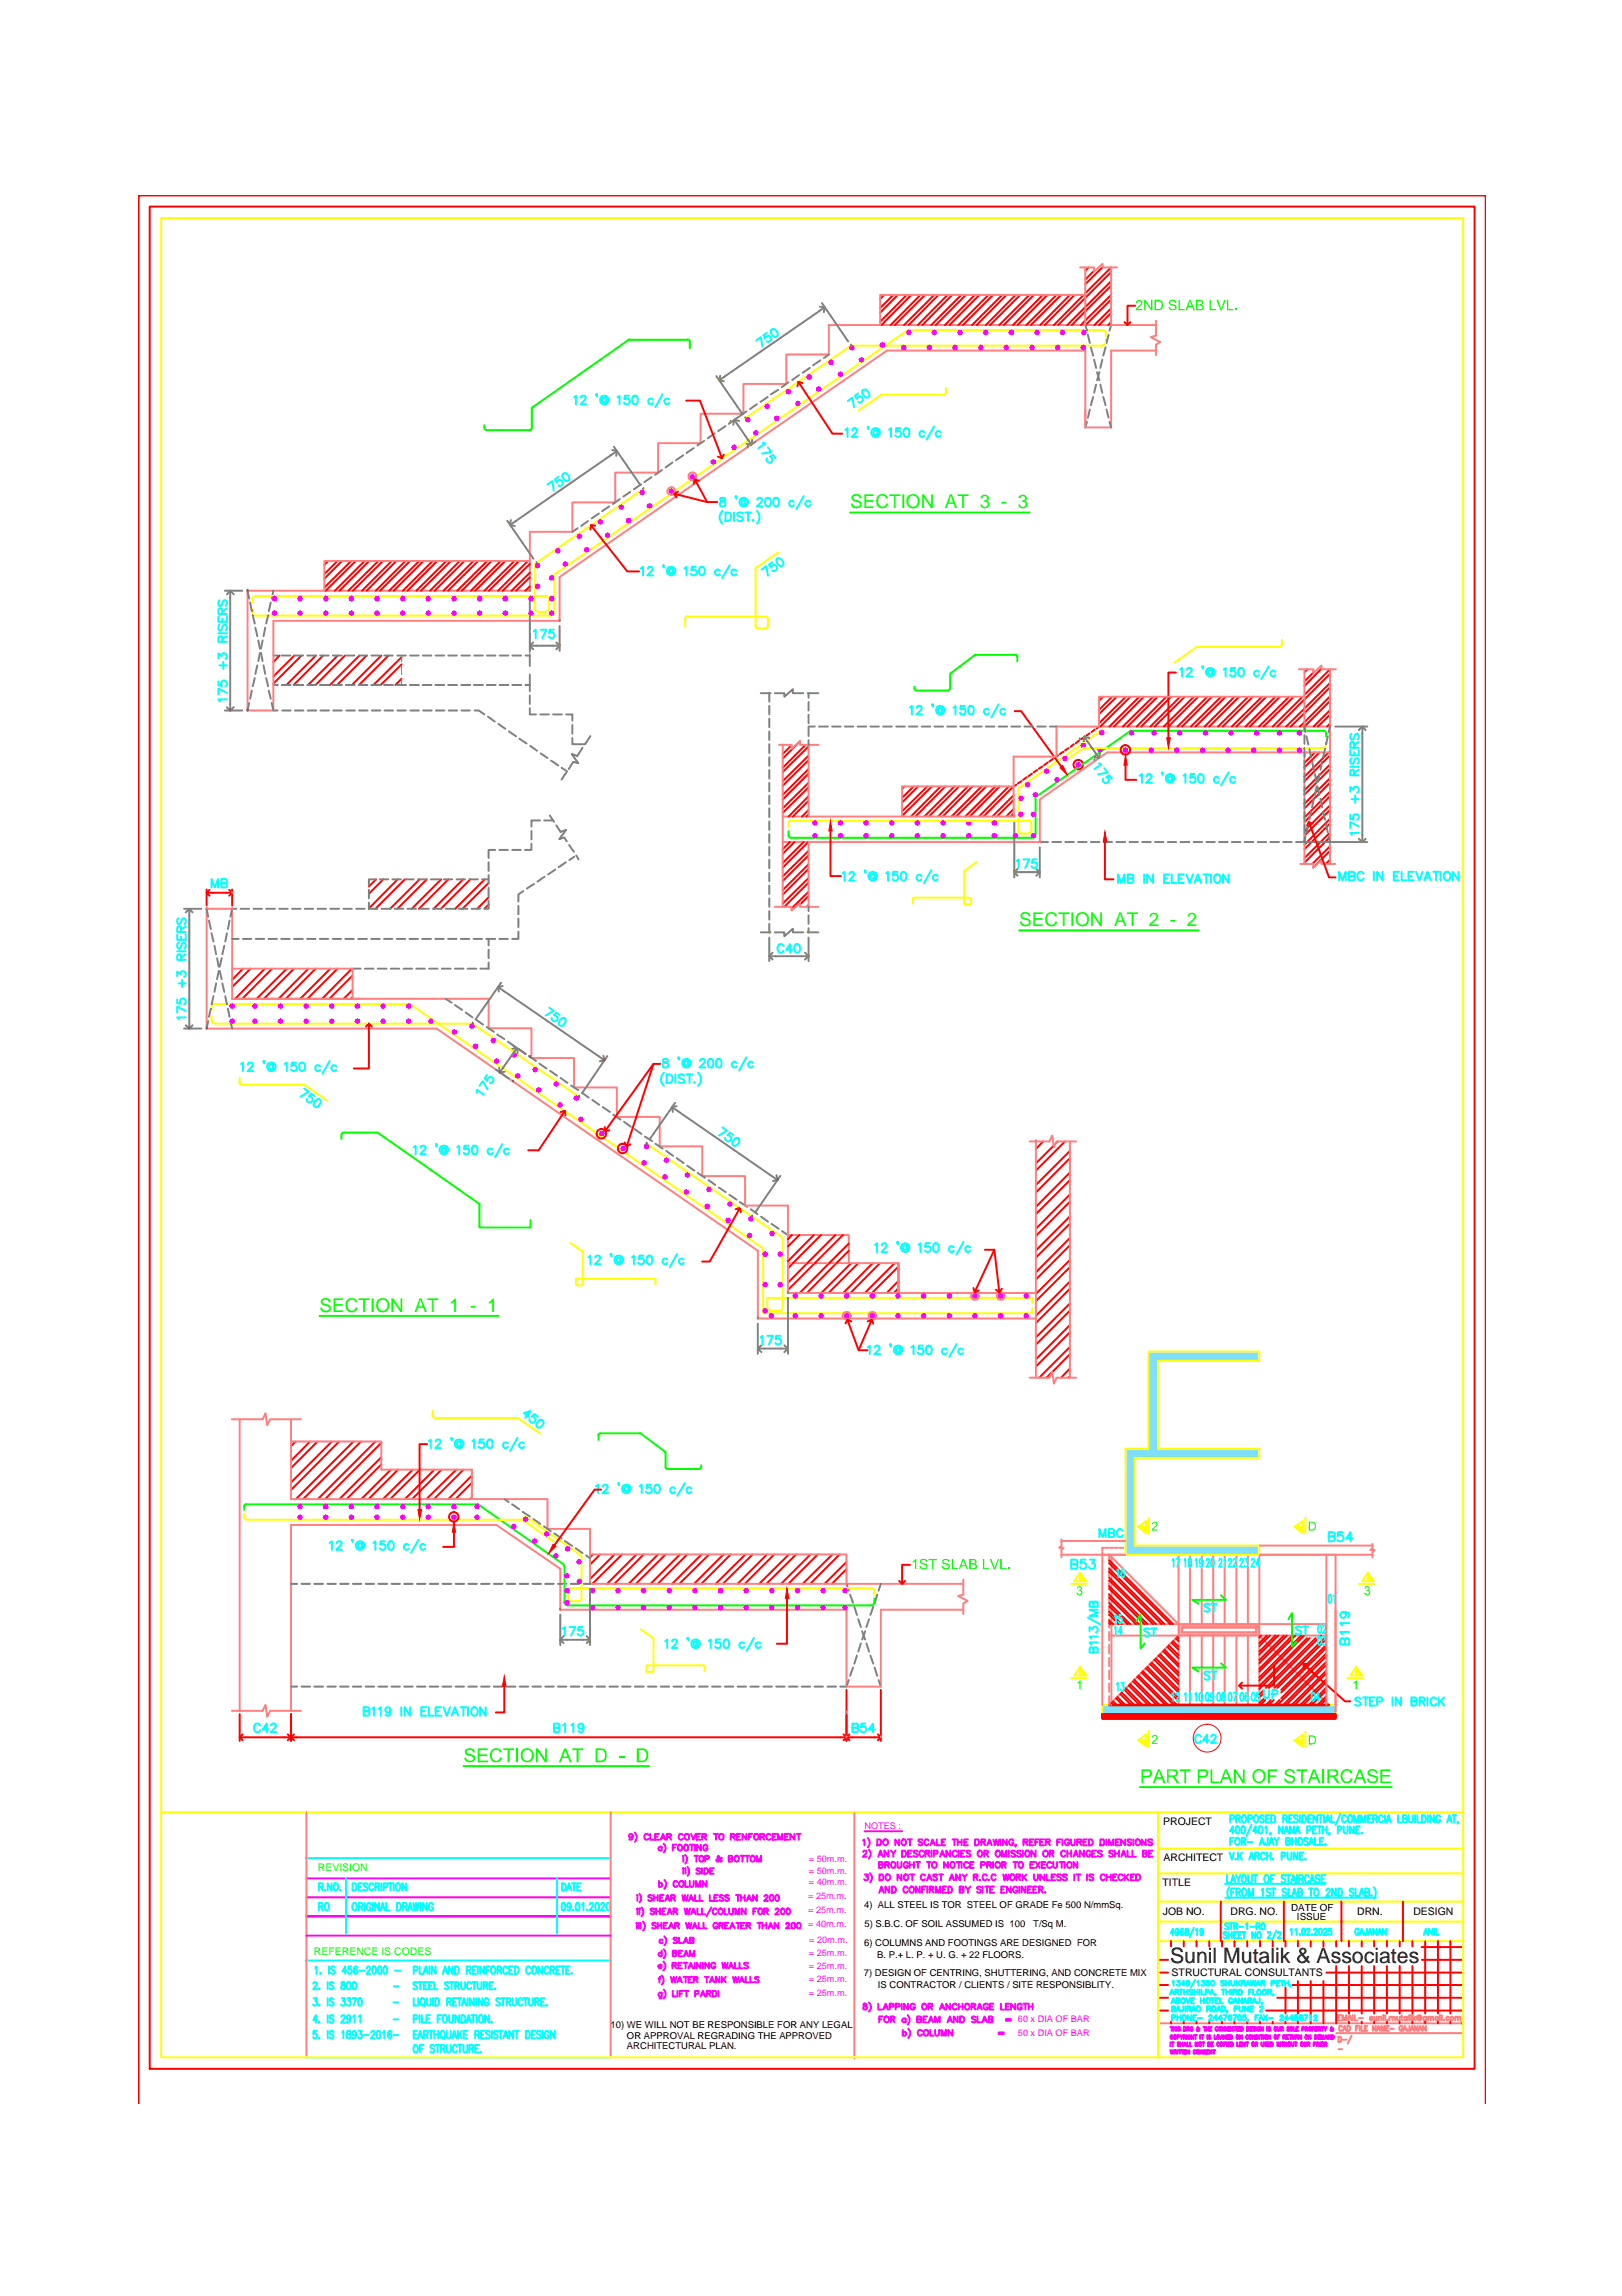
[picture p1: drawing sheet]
<svg xmlns="http://www.w3.org/2000/svg" width="210mm" height="297mm" viewBox="0 0 210 297" stroke-linecap="round" stroke-linejoin="round" font-family="sans-serif">
<defs><g id="words">
<text font-size="2.8" x="151.4" y="253.9">Sunil Mutalik &amp; Associates</text>
<g font-size="2.5" fill="#0f0">
<text x="110" y="65.8">SECTION AT 3 - 3</text>
<text x="131.9" y="119.9">SECTION AT 2 - 2</text>
<text x="41.3" y="169.7">SECTION AT 1 - 1</text>
</g>
<g font-size="1.4">
<text x="150.5" y="236.1">PROJECT</text>
<text x="150.4" y="244">TITLE</text>
<text x="150.6" y="240.7">ARCHITECT</text>
<text x="150.5" y="247.7">JOB NO.</text>
<text x="159.2" y="247.7">DRG. NO.</text>
<text x="175.6" y="247.8">DRN.</text>
<text x="182.9" y="247.7">DESIGN</text>
<text x="151.6" y="255.7">STRUCTURAL CONSULTANTS</text>
</g>
<g font-size="1.4" fill="#0f0">
<text x="41.1" y="242.1">REVISION</text>
<text x="40.6" y="252.9">REFERENCE IS CODES</text>
</g>
<g font-size="1.3">
<text x="167.1" y="247.2">DATE OF</text>
<text x="167.8" y="248.4">ISSUE</text>
</g>
<g font-size="1.2" fill="#f0f">
<text x="111.9" y="236.7">NOTES :</text>
<text x="104.6" y="245.7">= 25m.m.</text>
<text x="104.7" y="240.9">= 50m.m.</text>
<text x="104.7" y="242.5">= 50m.m.</text>
<text x="104.7" y="243.9">= 40m.m.</text>
<text x="104.6" y="249.3">= 40m.m.</text>
<text x="104.6" y="247.5">= 25m.m.</text>
<text x="104.7" y="251.4">= 20m.m.</text>
<text x="104.7" y="253.1">= 25m.m.</text>
<text x="104.7" y="254.8">= 25m.m.</text>
<text x="104.7" y="256.4">= 25m.m.</text>
<text x="104.7" y="258.2">= 25m.m.</text>
<text x="131.7" y="263.4">50 x DIA OF BAR</text>
<text x="131.7" y="261.6">60 x DIA OF BAR</text>
</g>
<g font-size="1.2">
<text x="111.8" y="251.8">6) COLUMNS AND FOOTINGS ARE DESIGNED FOR</text>
<text x="111.8" y="246.9">4) ALL STEEL IS TOR STEEL OF GRADE Fe 500 N/mmSq.</text>
<text x="111.9" y="249.3">5) S.B.C. OF SOIL ASSUMED IS 100</text>
<text x="133.7" y="249.3">T/Sq M.</text>
<text x="111.8" y="255.7">7) DESIGN OF CENTRING, SHUTTERING, AND CONCRETE MIX</text>
<text x="113.5" y="253.3">B. P.+ L. P. + U. G. + 22 FLOORS.</text>
<text x="113.6" y="257.2">IS CONTRACTOR / CLIENTS / SITE RESPONSIBLITY.</text>
<text x="79" y="262.4">10) WE WILL NOT BE RESPONSIBLE FOR ANY LEGAL</text>
<text x="81.1" y="263.8">OR APPROVAL REGRADING THE APPROVED</text>
<text x="81.1" y="265.1">ARCHITECTURAL PLAN.</text>
</g>
</g></defs>
<!-- layer: BEAM -->
<g fill="none" stroke="#ff7f7f" stroke-width=".25">
<path d="M149.6 42.1h-42.3v3.8h-5.5v3.8h-5.6v3.8h-5.5v3.8h-5.5v3.8h-5.6v3.9h-5.5v3.8h-5.5v7.6h-36.6v15.5h3.4v-11.6h37v-5.7l42.4-29.2h25.6v9.9h3.4v-9.9h5.8M149.6 41.5v1.9l-.7 .2 1.2 .7-.5 .3v1.3M100.8 96.4h1.6v.5l1.1-1v.5h2.4M101.3 96.4v20.9M104.6 96.4v9.2M168.1 86.6h1.9v.5l1-1v.5h1.9M168.8 90.1h-26.6v3.9M168.8 86.6v7.4M168.8 97.3v14.5M172.1 94h-35.4v3.9h-5.5v7.7h-29.9M172.1 97.3h-28.8l-8.7 6.1v5.5h-33.3M172.1 86.6v25.2"/>
<path d="M26.7 117.6h.1M26.7 117.6v15.5h29.8l41.6 28.7v8.8M26.7 117.6h3.3M30 117.6v11.6h33.2v3.8h5.6v3.9h5.5v3.8h5.5v3.8h5.6v3.8h5.5v3.9h5.5v3.8h5.6M30 117.6h.1M30 115.5h.1M100.3 117.3h2.1v.5l1.1-.9v.4h2.4M104.6 108.9v8.4M131.2 101.7h-14.5v3.9M168.3 111.8h1.7v.4l1-.9v.5h1.8M30 125.3h15.6v3.9M31 183.6v37.7"/>
<path d="M37.7 183.6v10.3M37.7 197.3v24M109.5 208.3v9.9h4.5v-9.9h10.7M109.5 204.9h15.2M124.7 204.4v1.9l-.7 .2 1.2 .6-.5 .3v1.4M39.7 234.5v31.7M79 234.5v31.7M110.6 234.6v31.7M149.9 234.5v31.7"/>
<circle cx="86.9" cy="63.5" r=".51"/>
<circle cx="89.6" cy="61.6" r=".51"/>
</g>
<!-- layer: SECT -->
<g fill="none" stroke="#f00" stroke-width=".25">
<path d="M36.2 84.8l-.8 .9M38.1 84.8l-2.7 2.7M39 84.8l-3.6 3.6M40.9 84.8l-3.8 3.8M41.8 84.8l-3.8 3.8M43.7 84.8l-3.8 3.8M44.6 84.8l-3.8 3.8M46.5 84.8l-3.8 3.8M47.4 84.8l-3.8 3.8M49.3 84.8l-3.8 3.8M50.3 84.8l-3.8 3.8M52 85l-3.7 3.6"/>
<path d="M52 87.8l-.8 .8M52 86l-2.7 2.6M101.3 96.4h.1M102.4 96.4l-1.1 1.2M103.5 95.9l-2.2 2.2M104.3 96.4l-3 2.9M104.6 97.8l-3.3 3.3M104.6 99.5l-3.3 3.3M104.6 96.6l-3.3 3.3M104.6 98.4l-3.3 3.3M131.3 92h.9l5.2 7.2M134.2 99.6l-.4 .3"/>
<path d="M134.9 99.2l-.5 .3M135.6 98.7l-.5 .3M136.3 98.2l-.5 .3M136.9 97.7l-.4 .4M137.6 97.3l-.5 .3M138.3 96.8l-.5 .3M139 96.3l-.5 .3M139.6 95.8l-.4 .4M140.3 95.3l-.4 .3M141 94.9l-.4 .3M141.7 94.4l-.4 .3M142.2 94l-.3 .2"/>
<path d="M142.7 90.1l-.5 .5M143.9 90.1l-1.7 1.7M144.5 90.1l-2.3 2.3M145.7 90.1l-3.5 3.5M146.3 90.1l-3.9 3.9M147.4 90.1l-3.8 3.9M148 90.1l-3.8 3.9M149.2 90.1l-3.9 3.9M149.8 90.1l-3.9 3.9M150.9 90.1l-3.8 3.9M151.5 90.1l-3.8 3.9M152.7 90.1l-3.8 3.9"/>
<path d="M153.3 90.1l-3.9 3.9M154.5 90.1l-3.9 3.9M155.1 90.1l-3.9 3.9M156.2 90.1l-3.8 3.9M156.8 90.1l-3.8 3.9M158 90.1l-3.9 3.9M158.6 90.1l-3.9 3.9M159.8 90.1l-3.9 3.9M160.3 90.1l-3.8 3.9M161.5 90.1l-3.9 3.9M162.1 90.1l-3.9 3.9M163.3 90.1l-3.9 3.9"/>
<path d="M163.9 90.1l-3.9 3.9M165 90.1l-3.8 3.9M165.6 90.1l-3.9 3.9M166.8 90.1l-3.9 3.9M167.4 90.1l-3.9 3.9M168.6 90.1l-3.9 3.9M169 97.3l-.2 .3M169.2 86.6l-.4 .4M170 87l-1.2 1.2M170.2 97.3l-1.4 1.4M170.8 97.3l-2 2M171 86.5l-2.2 2.2"/>
<path d="M171.9 97.3l-3.1 3.2M172.1 86.6l-3.3 3.3M172.1 88.4l-5.7 5.6M172.1 90.1l-3.9 3.9M172.1 91.9l-2.1 2.1M172.1 93.6l-.4 .4M172.1 87.2l-6.8 6.8M172.1 88.9l-5.1 5.1M172.1 90.7l-3.3 3.3M172.1 92.5l-1.6 1.5M172.1 98.9l-3.3 3.3M172.1 97.7l-3.3 3.4"/>
<path d="M172.1 99.5l-3.3 3.3M48.7 113.8l-1 .9M49.6 113.8l-1.9 1.8M51.5 113.8l-3.8 3.7M52.4 113.8l-3.8 3.8M54.3 113.8l-3.8 3.8M55.2 113.8l-3.8 3.8M57.1 113.8l-3.8 3.8M58 113.8l-3.8 3.8M59.9 113.8l-3.8 3.8M60.9 113.8l-3.8 3.8M62.7 113.8l-3.8 3.8"/>
<path d="M63.2 116.1l-1.4 1.5M63.2 114.2l-3.4 3.4M63.2 117l-.5 .6M102.2 108.9l-.9 1M102.8 108.9l-1.5 1.6M104 108.9l-2.7 2.7M104.6 108.9l-3.3 3.3M104.6 115.9l-1.1 1.1M104.6 101.3l-3.3 3.3M104.6 103l-2.5 2.6M104.6 104.8l-.8 .8M104.6 110.1l-3.3 3.3"/>
<path d="M104.6 111.8l-3.3 3.4M104.6 113.6l-3.3 3.3M104.6 115.4l-2.2 2.1M104.6 117.1l-.2 .2M104.6 100.1l-3.3 3.3M104.6 101.9l-3.3 3.3M104.6 103.6l-2 2M104.6 105.4l-.2 .2M104.6 110.7l-3.3 3.3M104.6 112.4l-3.3 3.4M104.6 114.2l-3.1 3.1M117 101.7l-.3 .3"/>
<path d="M118.2 101.7l-1.5 1.5M118.8 101.7l-2.1 2.1M120 101.7l-3.3 3.3M120.6 101.7l-3.9 3.9M121.7 101.7l-3.8 3.9M122.3 101.7l-3.8 3.9M123.5 101.7l-3.9 3.9M124.1 101.7l-3.9 3.9M125.3 101.7l-3.9 3.9M125.8 101.7l-3.8 3.9M127 101.7l-3.9 3.9M127.6 101.7l-3.9 3.9"/>
<path d="M128.8 101.7l-3.9 3.9M129.4 101.7l-3.9 3.9M130.5 101.7l-3.8 3.9M131.1 101.7l-3.8 3.9M131.2 102.9l-2.8 2.7M131.2 104.7l-1 .9M131.2 103.5l-2.2 2.1M131.2 105.2l-.4 .4M131.5 101.5l-.3 .2M132.2 101.1l-.5 .3M132.9 100.6l-.5 .3M133.5 100.1l-.4 .3"/>
<path d="M172.1 100.7l-3.3 3.3M172.1 102.4l-3.3 3.4M172.1 104.2l-3.3 3.3M172.1 105.9l-3.3 3.4M172.1 107.7l-3.3 3.3M172.1 109.5l-2.3 2.3M172.1 111.2l-.5 .6M172.1 101.3l-3.3 3.3M172.1 103l-3.3 3.4M172.1 104.8l-3.3 3.3M172.1 106.5l-3.3 3.4M172.1 108.3l-3.3 3.3"/>
<path d="M172.1 110.1l-2.1 2.1M31.4 125.3l-1.4 1.5M32.4 125.3l-2.4 2.4M34.3 125.3l-3.9 3.9M35.2 125.3l-3.8 3.9M37.1 125.3l-3.9 3.9M38 125.3l-3.9 3.9M39.9 125.3l-3.8 3.9M40.8 125.3l-3.8 3.9M42.7 125.3l-3.9 3.9M43.7 125.3l-3.9 3.9M45.5 125.3l-3.8 3.9"/>
<path d="M45.6 128.1l-1.1 1.1M45.6 126.2l-3 3M45.6 129l-.2 .2M38.3 186.5l-.6 .6M40.1 186.5l-2.4 2.5M41.1 186.5l-3.4 3.4M43 186.5l-5.3 5.3M43.9 186.5l-6.2 6.3M45.7 186.5l-7.4 7.4M46.7 186.5l-7.5 7.4M48.6 186.5l-7.5 7.4M49.3 189.5l-4.4 4.4"/>
<path d="M49.3 186.7l-7.2 7.2M49.3 188.5l-5.4 5.4M50.6 190.1l-3.8 3.8M51.5 190.1l-3.8 3.8M53.4 190.1l-3.8 3.8M54.3 190.1l-3.8 3.8M56.2 190.1l-3.8 3.8M57.1 190.1l-3.8 3.8M59 190.1l-3.8 3.8M60 190.1l-3.8 3.8M61.1 191.8l-2.1 2.1M61.1 193.7l-.3 .2"/>
<path d="M61.1 190.9l-3.1 3"/>
<circle cx="139.5" cy="98.9" r=".61"/>
<circle cx="145.6" cy="97" r=".61"/>
<circle cx="77.8" cy="146.7" r=".61"/>
<circle cx="80.6" cy="148.6" r=".61"/>
</g>
<g fill="none" stroke="#ff0" stroke-width=".25">
<path d="M113.9 51.2l-2.8 1.9M117.4 42.8l-45.4 31.4M117.6 42.7l-.2 .1M117.6 42.7h25.1M122.2 51.1h-8.3M122.4 50.8l-.1 .2-.2 .1M122.4 50.2v.6M142.7 42.7l.4 .2v.2M142.7 44.7h-32.6l-13.6 9.4M143.1 44.2l-.2 .4-.2 .1M143.1 43.2v.3M143.1 43.9v.4"/>
<path d="M32.7 79.2l.2 .4h.2M32.7 77.6v.4M32.7 78.8v.4M33.1 77.1l-.2 .1-.2 .3M33.1 77.1h37.5M69.2 78.7l.2 .4h.2M69.2 73.2v5.5M69.4 72.8l-.2 .4M69.7 79.2h.9M70.6 77.1l.4 .2v.2M71 78.7l-.2 .4h-.2M71 77.6v1.1"/>
<path d="M71.7 79.2l-.2 .4h-.2h-38.2M71.9 74.1l-.2 .4v4.7M83.3 63.3l-13.9 9.5M88.9 79.7l-.2 .2v.1M89 79.8h10.1M97.8 73.6v7.4M97.9 73.4l-.1 .2M99.1 79.7l.2 .2v.1M100.7 71.5l-2.8 1.9M88.7 80v1.1M97.8 81l.1 .3h.2h1M99.3 81l-.1 .3h-.1"/>
<path d="M99.4 80v1M140.2 96.8l-2.4 1.6M140.3 96.7l-.2 .1M140.3 96.8h30.9M142.7 94.4l-10.7 7.5M165.8 83.4v.2l-.2 .1h-10.8l-2.8 2M165.9 82.8v.7M171.6 95.9l-.1 .6-.3 .2M102.1 106.4v.6M102.3 106.1l-.2 .2v.1M102.3 106.2h30.8M118.1 116.3v.6"/>
<path d="M118.3 116.1l-.2 .2M118.3 116.1h7.2l.1 .2M124.8 116.8l.1 .2M124.8 112.7v4.2M124.8 112.6v.1M125 117h.5M125.6 116.8l-.1 .2M125.7 116.3v.6M126.4 111.5l-1.5 1.1M131.8 107.5v.2l.2 .1M131.8 102.2v5.3M132 101.8l-.2 .4"/>
<path d="M132.1 107.8h1.1M133.1 106.1l.3 .2v.1M133.4 107.5l-.1 .3h-.2M133.5 106.4v1.1M27.4 131.9l.2 .4 .2 .1M27.4 130.3v.6M27.4 131.4v.6M27.8 129.9l-.4 .2v.2M27.8 129.9h25.1M27.8 132.4h33.2M31 139.4v.7M52.8 129.9h.3"/>
<path d="M53.1 129.9l45.4 31.4M61 132.4l.3 .1M61.3 132.5l13.7 9.4M31 140v.2l.2 .1M31.3 140.3h8.1l2.9 2.1M83.7 148l17.4 12M101.1 160l.2 .4M98.5 161.3l.2 .4M98.7 161.7v8.2"/>
</g>
<!-- layer: hatch -->
<g fill="none" stroke="#808080" stroke-width=".25">
<path d="M87 59.8l-.9 .7M88.4 58.9l-.9 .6M89.8 58l-1 .6M91.1 57l-.9 .6M92.5 56.1l-.9 .6M93.9 55.1l-1 .7M95.2 54.2l-.9 .6M96.6 53.2l-.9 .7M97.9 52.3l-.8 .6M99.3 51.4l-.9 .6M100.7 50.4l-.9 .6M102.1 49.5l-.9 .6"/>
<path d="M103.4 48.5l-.9 .7M104.8 47.6l-.9 .6M106.2 46.6l-1 .7M107.3 45.9l-.7 .4M140.4 42.1l.3 .7M140.7 54.6l-.3 .7M140.8 43.3l.2 1.1M141 53l-.2 1M141.2 44.9l.3 1.1M141.5 51.4l-.3 1M141.6 46.5l.2 1.1M141.8 49.8l-.2 1"/>
<path d="M142 48.1l.3 1.1M142.3 48.1l-.3 1.1M142.4 49.8l.2 1M142.6 46.5l-.2 1.1M142.8 51.4l.3 1M143.1 44.9l-.3 1.1M143.2 53l.3 1M143.5 43.3l-.3 1.1M143.6 54.6l.2 .7M143.8 42.1l-.2 .7M32 76.4l.2 1M32.4 77.9l.2 1.2"/>
<path d="M32.7 79.6l.3 1.1M34.7 79.6l-.3 1.1M35 77.9l-.2 1.2M35.4 76.4l-.2 1M74.7 68.3l-.6 .5M76.1 67.4l-.9 .6M77.5 66.4l-.9 .7M78.9 65.5l-1 .6M80.2 64.6l-.9 .6M81.6 63.6l-.9 .6M83 62.7l-1 .6M84.3 61.7l-.9 .7"/>
<path d="M85.7 60.8l-.9 .6M32.2 90.9l-.2 1M32.6 89.3l-.2 1.1M33 87.7l-.3 1.1M33 81.2l.3 1.1M33.3 86.1l-.3 1.1M33.4 82.9l.2 1M33.6 84.5l-.2 1M33.8 84.5l.2 1M34 82.9l-.2 1M34.1 86.1l.2 1.1M34.3 81.2l-.2 1.1"/>
<path d="M34.4 87.7l.3 1.1M34.8 89.3l.2 1.1M35.2 90.9l.2 1h.5M35.4 84.8h.5M35.4 88.6h.5M36.5 84.8h1.1M36.5 88.6h1.1M36.5 91.9h1.1M38.1 84.8h1.1M38.1 88.6h1.1M38.2 91.9h1.1M39.8 84.8h1.1"/>
<path d="M39.8 88.6h1.1M39.8 91.9h1.1M41.4 84.8h1.1M41.4 88.6h1.1M41.5 91.9h1.1M43.1 84.8h1.1M43.1 88.6h1.1M43.1 91.9h1.1M44.8 84.8h1.1M44.8 88.6h1.1M44.8 91.9h1.1M46.4 84.8h1.1"/>
<path d="M46.4 88.6h1.1M46.5 91.9h1.1M48.1 84.8h1.1M48.1 88.6h1.1M48.1 91.9h1.1M49.7 84.8h1.1M49.7 88.6h1.1M49.8 91.9h1.1M51.4 84.8h1.1M51.4 88.6h1.1M51.4 91.9h1.1M53.1 84.8h1.1"/>
<path d="M53.1 88.6h1.1M53.1 91.9h1.1M54.7 84.8h1.1M54.7 88.6h1.1M54.8 91.9h1.1M56.4 84.8h1.1M56.4 88.6h1.1M56.4 91.9h1.1M58 84.8h1.1M58 88.6h1.1M58.1 91.9h1.1M59.7 84.8h1.1"/>
<path d="M59.7 88.6h1.1M59.7 91.9h1.1M61.4 84.8h1.1M61.4 88.6h1.1M61.4 91.9h.6l.7 .5M63 84.8h1.1M63 88.6h1.1M63.1 92.7l.9 .7M64.5 93.7l.9 .6M64.7 84.8h1.1M64.7 88.6h1.1M65.9 94.6l.9 .7"/>
<path d="M66.3 84.8h1.1M66.3 88.6h1.1M67.2 95.6l.9 .6M68 84.8h.6v1.4M68.6 91.6v.8h.8M68.6 87.3v1.3h-.6h.6v.8M68.6 90v1.1M68.6 96.5l.9 .6M69.9 92.4h1.1M70 97.5l.9 .6M71.3 98.4l.9 .6M71.6 92.4h1.1"/>
<path d="M72.7 99.3l.7 .5M73.3 92.4h.8v.8M73.3 99.9l-.6 1M74.1 93.8v1.1M75.4 96.7l-.7 1.1-.7-.2 .8 1.1-.6-.1-.6 .9M76.4 95.2l-.7 1.1h-1.6v-.8M98.5 89.7h1.2M99.6 89.7v1.1M99.6 91.3v1.1M99.6 93v1.1M99.6 94.6v1.1M99.6 96.3v1.1"/>
<path d="M99.6 98v1.1M99.6 99.6v1.1M100.3 89.7h1.2v.4l1.1-.9v.5h1.4M104.5 89.7h1.4M104.6 89.7v.6M104.6 90.8v1.1M104.6 92.5v1.1M104.6 94.1v1.1M104.6 95.8v.6M104.6 94h.8M106 94h1.1M107.7 94h1.1"/>
<path d="M109.3 94h1.1M111 94h1.1M112.6 94h1.1M114.3 94h1.1M116 94h1.1M117.6 94h1.1M119.3 94h1.1M120.9 94h1.1M122.6 94h1.1M124.3 94h1.1M125.9 94h1.1M127.6 94h1.1"/>
<path d="M129.2 94h1.1M130.9 94h1.1M132.6 94h1.1M134.2 94h1.1M135.9 94h.8M26.7 117.6l.3 1M27 119.1l.3 1.1M29.7 119.1l-.2 1.1M30.6 117.6h-.6l-.2 1M31.1 117.6h1.1M32.8 117.6h1.1M34.4 117.6h1.2"/>
<path d="M36.1 117.6h1.1M37.8 117.6h1.1M39.4 117.6h1.1M41.1 117.6h1.1M42.7 117.6h1.2M44.4 117.6h1.1M46.1 117.6h1.1M47.7 116.8v.8h1.1M47.7 115.1v1.1M48.6 113.8h-.9v.8M49.1 113.8h1.1M49.4 117.6h1.1"/>
<path d="M50.8 113.8h1.1M51.1 117.6h1.1M52.4 113.8h1.1M52.7 117.6h1.1M54.1 113.8h1.1M54.4 117.6h1.1M55.7 113.8h1.2M56 117.6h1.1M57.4 113.8h1.1M57.7 117.6h1.1M59.1 113.8h1.1M59.4 117.6h1.1"/>
<path d="M60.7 113.8h1.1M61 117.6h1.1M62.4 113.8h.8M63.2 116.6v1h-.5M63.2 111.6v1.1M63.2 113.2v1.1M63.2 114.9v1.1M64.1 110h-.9v1M64.6 110h1.1M66.3 110h1.1M67.1 117.2v1.1M67.1 118.8v1.1"/>
<path d="M67.7 115.3l-.6 .4v.9M68.8 109.1v.9h-.9M68.8 107.5v1.1M69.1 114.4l-.9 .5M69.9 106.1h-1.1v.8M70.4 106.1h1.2M70.5 113.4l-1 .7M71.1 105.5l.6 .8M71.9 112.5l-1 .6M72 106.8l.5 .8 .8-.2-.9 1.2 .6-.3 .3 .6M73.2 111.6l-.9 .6M73.6 109.3l.7 .9"/>
<path d="M74.3 110.8l-.6 .5M74.6 110.7l.3 .5M99.6 101.3v1.1M99.6 102.9v1.1M99.6 104.6v1.1M99.6 106.3v1.1M99.6 107.9v1.1M99.6 109.6v1.1M99.6 111.2v1.1M99.6 112.9v1.1M99.6 114.6v1.1M99.6 116.2v1.1"/>
<path d="M99.6 117.9v1.1M99.6 119.5v1.1M104.6 117.3v.6M104.6 118.4v1.1M134.6 108.9h1M136.2 108.9h1.1M137.9 108.9h1.1M139.5 108.9h1.1M141.2 108.9h1.1M142.8 108.9h1.1M144.5 108.9h1.1M146.2 108.9h1.1"/>
<path d="M147.8 108.9h1.1M149.5 108.9h1.1M151.1 108.9h1.1M152.8 108.9h1.1M154.5 108.9h1.1M156.1 108.9h1.1M157.8 108.9h1.1M159.4 108.9h1.1M161.1 108.9h1.1M162.8 108.9h1.1M164.4 108.9h1.1M166.1 108.9h1.1"/>
<path d="M167.7 108.9h1.1M27 132.1l-.3 1M27.3 130.5l-.3 1M27.4 120.7l.2 1.1M27.6 128.9l-.2 1M27.8 122.4l.2 1.1M28 127.2l-.2 1.1M28.1 124l.2 1.1M28.3 125.6l-.2 1.1M28.4 125.6l.3 1.1M28.7 124l-.3 1.1M28.8 127.2l.2 1.1"/>
<path d="M29 122.4l-.2 1.1M29.2 128.9l.2 1M29.4 120.7l-.2 1.1M29.5 130.5l.2 1M29.8 132.1l.2 1M30 121.5h.9M31.4 121.5h1.1M33.1 121.5h1.1M34.7 121.5h1.1M36.4 121.5h1.1M38 121.5h1.2M39.7 121.5h1.1"/>
<path d="M41.4 121.5h1.1M43 121.5h1.1M44.7 121.5h1.1M45.6 125.3h1.1M46.3 121.5h1.2M47.2 125.3h1.1M48 121.5h1.1M48.9 125.3h1.1M49.7 121.5h1.1M50.6 125.3h1.1M51.3 121.5h1.1M52.2 125.3h1.1"/>
<path d="M53 121.5h1.1M53.9 125.3h1.1M54.6 121.5h1.2M55.5 125.3h1.1M56.3 121.5h1.1M57.2 125.3h1.1M57.7 129.2l.7 .5M58 121.5h1.1M58.9 130l.9 .7M58.9 125.3h1.1M59.6 121.5h1.1M60.3 131l.9 .6"/>
<path d="M60.5 125.3h1.1M61.3 121.5h1.1M61.6 131.9l.9 .7M62.9 121.5h1.2M63 132.9l.9 .6M63.2 121.5v.8M63.2 122.9v1.1M63.2 124.5v.8h-1M64.3 133.8l1 .6M64.6 121.5h1.1M65.7 134.8l.9 .6M67.1 120.5v1h-.8"/>
<path d="M67.1 135.7l.9 .6M68.4 136.6l1 .7M69.8 137.6l.9 .6M71.2 138.5l.9 .7M72.5 139.5l.9 .6M98.5 120.6h1.2M100.3 120.6h1.2v.5l1.1-.9v.4h1.4M104.5 120.6h1.4M104.6 120.1v.5M73.9 140.4l.9 .6M75.3 141.4l.9 .6M76.7 142.3l.8 .6"/>
<path d="M78 143.2l.9 .7M79.4 144.2l.9 .6M80.8 145.1l.8 .7M82.1 146.1l.9 .6M83.5 147l.9 .6M84.8 148l1 .6M86.2 148.9l.9 .6M87.6 149.8l.9 .7M88.9 150.8l1 .6M90.3 151.7l.9 .7M91.7 152.7l.9 .6M93 153.6l.9 .6"/>
<path d="M94.4 154.6l.9 .6M95.7 155.5l1 .6M97.1 156.4l.9 .7M98.5 157.4l.9 .6M99.9 158.3l.9 .7M101.2 159.3l.8 .5M109.5 204.9l.3 .9M109.8 217.4l-.3 .8M110 206.3l.4 1.1M110.4 215.7l-.4 1.1M110.6 207.9l.3 1M110.9 214.2l-.3 1"/>
<path d="M111.1 209.5l.3 1M111.4 212.6l-.3 1.1M111.6 211l.4 1.1M112 211l-.4 1.1M112.1 212.6l.4 1.1M112.5 209.5l-.4 1M112.6 214.2l.4 1M113 207.9l-.4 1M113.2 215.7l.3 1.1M113.5 206.3l-.3 1.1M113.7 217.4l.3 .8M114 204.9l-.3 .9"/>
</g>
<!-- layer: SECT -->
<g fill="none" stroke="#0ff" stroke-width=".25">
<path d="M74.3 51.4l.2-.2v1.1M75.2 51.4v-.1l.2-.1 .4 .1a.4 .4 0 0 1-.2 .5l-.5 .5h.7M77.2 51h.1h-.1l.1 .3M78.4 51.6v-.1a.31 .31 0 0 0-.5 .2 .31 .31 0 0 0 .5 .3v-.1M78.4 51.4v.6h.1a.49 .49 0 0 0 .2-.6 .49 .49 0 0 0-.7-.2 .56 .56 0 0 0-.3 .9 .56 .56 0 0 0 .9 0M79.9 51.4l.3-.2v1.1M81.4 51.2h-.5l-.1 .5a.41 .41 0 0 1 .6-.1 .41 .41 0 0 1 0 .6 .41 .41 0 0 1-.6 0v-.1M82 51.2a.35 .35 0 0 1 .5 .2v.3a.46 .46 0 0 1-.4 .6 .71 .71 0 0 1-.1-1.1zM84.5 51.7a.34 .34 0 0 0-.5 0 .34 .34 0 0 0 0 .5 .34 .34 0 0 0 .5-.1M85.8 51l-1 1.7M86.6 51.7a.35 .35 0 0 0-.5 0 .35 .35 0 0 0 0 .5 .35 .35 0 0 0 .5-.1M109.4 55.6l.3-.2v1.1"/>
<path d="M109.7 51.9l.6-.5 .2 1.3M110.3 55.7a.29 .29 0 0 1 .4-.3 .29 .29 0 0 1 .2 .4l-.7 .7h.8M111.1 50.9l-.5 .3 .3 .4a.39 .39 0 0 1 .5-.3 .39 .39 0 0 1 .2 .5 .39 .39 0 0 1-.5 .2M111.7 50.5l.4-.1 .4 .6a.33 .33 0 0 1-.1 .4 .33 .33 0 0 1-.4 0 .88 .88 0 0 1-.4-.8zM112.3 55.3h.1l-.1-.1 .1 .3M113.6 55.8l-.1-.1a.29 .29 0 0 0-.4 .1 .29 .29 0 0 0 0 .4 .29 .29 0 0 0 .4 0l.1-.1M113.6 55.7v.5a.4 .4 0 0 0 .3-.4 .4 .4 0 0 0-.3-.3 .55 .55 0 0 0-.8 .5 .55 .55 0 0 0 .9 .4M115 55.6l.3-.2v1.1M116.5 55.4h-.5l-.1 .5a.4 .4 0 0 1 .6 0 .4 .4 0 0 1-.1 .6 .4 .4 0 0 1-.5-.2M117.1 55.5a.35 .35 0 0 1 .5 .1 .93 .93 0 0 1-.1 .8l-.3 .1a.69 .69 0 0 1-.1-1zM119.6 55.9a.35 .35 0 0 0-.5 0 .35 .35 0 0 0 0 .5 .35 .35 0 0 0 .5 0M120.9 55.2l-1 1.7"/>
<path d="M121.7 55.9a.35 .35 0 0 0-.5 0 .35 .35 0 0 0 0 .5 .35 .35 0 0 0 .5 0M82.9 73.5l.3-.2v1.1M83.8 73.6l.1-.2 .3-.1 .2 .1v.2l-.1 .3-.5 .5h.7M85.8 73.2h.1h-.1l.1 .2M87.1 73.8a.28 .28 0 0 0-.4-.2 .28 .28 0 0 0 0 .5h.2l.2-.1M87.1 73.6l.1 .5a.42 .42 0 0 0 .2-.5 .42 .42 0 0 0-.5-.3 .55 .55 0 0 0-.6 .7 .55 .55 0 0 0 .9 .3M88.6 73.5l.2-.2v1.1M90 73.3h-.5v.5a.4 .4 0 0 1 .6 0 .4 .4 0 0 1-.1 .6 .4 .4 0 0 1-.6-.2M90.6 73.4a.35 .35 0 0 1 .5 .1 .56 .56 0 0 1-.3 .9 .69 .69 0 0 1-.2-1zM93.2 73.8a.35 .35 0 0 0-.6 0 .35 .35 0 0 0 0 .5 .35 .35 0 0 0 .6 0M93.2 64.4a.24 .24 0 0 0 .2 .4 .4 .4 0 0 1 .4 .2 .4 .4 0 0 1 0 .5h-.4l-.2-.1a.41 .41 0 0 1 0-.4 .41 .41 0 0 1 .5-.2 .24 .24 0 0 0 .1-.4zM93.5 66.1a1.08 1.08 0 0 0 0 1.6"/>
<path d="M93.9 66.3a.57 .57 0 0 1 .7 .6 .57 .57 0 0 1-.7 .5zM94.4 73.1l-.9 1.7M95 66.3v1.1M95.2 64.2l.1 .1v-.1h-.1l.1 .3M95.3 73.8a.35 .35 0 0 0-.5 0 .35 .35 0 0 0 0 .5 .35 .35 0 0 0 .5 0M96.1 66.4l-.2-.1-.5 .1 .1 .3 .5 .2 .1 .3a.45 .45 0 0 1-.7 0M96.5 64.8l-.1-.1a.3 .3 0 0 0-.4 .1 .3 .3 0 0 0 0 .4 .3 .3 0 0 0 .4 0l.1-.1M96.5 64.7v.5a.42 .42 0 0 0 .3-.4 .42 .42 0 0 0-.3-.4 .55 .55 0 0 0-.8 .7 .55 .55 0 0 0 .9 .2M96.5 66.3h.7M96.8 66.3v1.1M97.4 67.3v.1l.1-.1M97.9 66.1a1.16 1.16 0 0 1 0 1.6"/>
<path d="M98 64.7l.1-.3h.3h.1l.1 .3-.1 .3-.6 .5h.8M98.6 73.7l.6-.4 .2 1.2M99.2 64.4a.35 .35 0 0 1 .5 .2 .56 .56 0 0 1-.4 .9 .68 .68 0 0 1-.1-1.1zM100 72.7l-.5 .3 .3 .5a.38 .38 0 0 1 .4-.4 .38 .38 0 0 1 .3 .5 .38 .38 0 0 1-.6 .2M100.2 64.4a.35 .35 0 0 1 .5 .2l.1 .3a.46 .46 0 0 1-.4 .6 .71 .71 0 0 1-.2-1.1zM100.7 72.2a.6 .6 0 0 1 .6 .3 .6 .6 0 0 1-.1 .7 .73 .73 0 0 1-.8-.8zM102.7 65a.33 .33 0 0 0-.5-.1 .33 .33 0 0 0 0 .5 .33 .33 0 0 0 .5-.1M104 64.2l-.9 1.7M104.8 65a.35 .35 0 0 0-.5-.1 .35 .35 0 0 0 0 .5 .35 .35 0 0 0 .5-.1M117.8 91.5l.2-.2v1.1M118.6 91.6l.1-.2 .2-.1 .3 .1a.4 .4 0 0 1-.1 .5l-.5 .5h.7M120.6 91.2h.1h.1h-.2l.2 .2"/>
<path d="M121.9 91.8a.26 .26 0 0 0-.3-.2 .26 .26 0 0 0-.2 .2v.2a.26 .26 0 0 0 .2 .2 .26 .26 0 0 0 .3-.2M121.9 91.6v.6a.44 .44 0 0 0 .3-.5 .44 .44 0 0 0-.5-.4 .55 .55 0 0 0-.5 .8 .55 .55 0 0 0 .9 .2M123.4 91.5l.2-.2v1.1M124.9 91.3h-.6v.5a.39 .39 0 0 1 .6 0 .39 .39 0 0 1-.1 .6 .39 .39 0 0 1-.6-.2M125.5 91.4a.35 .35 0 0 1 .5 .1v.3a.46 .46 0 0 1-.4 .6 .71 .71 0 0 1-.1-1zM128 91.8a.35 .35 0 0 0-.6 0 .35 .35 0 0 0 0 .5 .35 .35 0 0 0 .6 0M129.2 91.1l-.9 1.7M130.1 91.8a.35 .35 0 0 0-.5 0 .35 .35 0 0 0 0 .5 .35 .35 0 0 0 .5 0M152.7 86.6l.3-.2v1.1M153.6 86.7l.1-.2 .1-.1 .4 .1a.29 .29 0 0 1-.1 .5l-.6 .5h.8M155.6 86.2h.1h-.1l.1 .3M156.9 86.8l-.1-.1a.31 .31 0 0 0-.4 0 .31 .31 0 0 0 0 .5 .31 .31 0 0 0 .4 0l.1-.1"/>
<path d="M156.9 86.7v.6a.42 .42 0 0 0 .3-.4 .42 .42 0 0 0-.2-.4 .57 .57 0 0 0-.8 .1 .57 .57 0 0 0 .1 .8 .57 .57 0 0 0 .7-.1M158.4 86.6l.2-.2v1.1M159 99.9l-1 1.7M159.8 86.4h-.5l-.1 .5a.38 .38 0 0 1 .6 0 .38 .38 0 0 1 0 .5 .38 .38 0 0 1-.6-.1M160.4 86.5a.41 .41 0 0 1 .5 .1 .7 .7 0 0 1-.3 .9 .68 .68 0 0 1-.2-1zM162.9 86.9a.35 .35 0 0 0-.5 0 .35 .35 0 0 0 0 .5 .35 .35 0 0 0 .5-.1M164.2 86.2l-1 1.7M165 86.9a.35 .35 0 0 0-.5 0 .35 .35 0 0 0 0 .5 .35 .35 0 0 0 .5-.1M109 113l.3-.2v1.1M109.9 113.1l.2-.3h.2l.3 .2-.2 .4-.5 .5h.7M111.9 112.7h.1v-.1l-.1 .1 .1 .2M113.2 113.2l-.1-.1a.3 .3 0 0 0-.4 .1 .3 .3 0 0 0 .1 .4h.2l.2-.1"/>
<path d="M113.2 113.1v.5a.4 .4 0 0 0 .3-.4 .4 .4 0 0 0-.3-.3 .56 .56 0 0 0-.7 .2 .56 .56 0 0 0 .1 .7 .56 .56 0 0 0 .8 0M114.7 113l.2-.2v1.1M116.1 112.8h-.5v.5a.38 .38 0 0 1 .5 0 .38 .38 0 0 1 0 .6 .38 .38 0 0 1-.6-.2M116.7 112.9a.34 .34 0 0 1 .5 .1 .82 .82 0 0 1-.2 .9l-.3-.1-.1-.1v-.4zM119.2 113.3a.35 .35 0 0 0-.5 0 .35 .35 0 0 0 0 .5 .35 .35 0 0 0 .5 0M120.5 112.6l-.9 1.7M121.4 113.3a.35 .35 0 0 0-.6 0 .35 .35 0 0 0 0 .5 .35 .35 0 0 0 .6 0M144.7 114.2v-1.1l.4 1.1 .4-1.1v1.1M146 113.6h.6l.1-.2-.1-.2-.6-.1v1.1h.4l.3-.2a.3 .3 0 0 0-.3-.4M147.5 100.3l.3-.2v1.2M148.1 113.1v1.1M148.4 100.4l.2-.3h.2l.2 .2-.1 .4-.6 .6h.8"/>
<path d="M149.2 113.1v1.1l-.8-1.1v1.1M150.4 100h.1l-.1-.1 .1 .4M150.7 113.6h.3M151.3 113.1h-.6v1.1h.6M151.6 113.1v1.1h.7M151.7 100.6l-.1-.1a.3 .3 0 0 0-.4 0 .3 .3 0 0 0 0 .4l.3 .1 .2-.1M151.7 100.4v.6a.4 .4 0 0 0 .3-.4 .4 .4 0 0 0-.3-.4 .55 .55 0 0 0-.8 .6 .55 .55 0 0 0 .9 .3M152.5 113.6h.4M153.1 100.3l.3-.2v1.2M153.2 113.1h-.7v1.1h.7M153.5 113.1l.5 1.1 .4-1.1M154.6 100.1h-.5l-.1 .5a.38 .38 0 0 1 .6 0 .38 .38 0 0 1 0 .6 .38 .38 0 0 1-.6-.1"/>
<path d="M154.6 114.2l.4-1.1 .4 1.1M154.8 113.8h.5M155.2 100.2a.35 .35 0 0 1 .5 .1 .93 .93 0 0 1-.1 .9l-.3 .1a.69 .69 0 0 1-.1-1.1zM155.7 113.1h.8M156.1 113.1v1.1M156.7 113.1v1.1M157.2 113.3l.2-.2a.57 .57 0 0 1 .6 .4 .57 .57 0 0 1-.2 .6 .49 .49 0 0 1-.6-.1 .49 .49 0 0 1 0-.6zM157.7 100.7a.35 .35 0 0 0-.5-.1 .35 .35 0 0 0 0 .6 .35 .35 0 0 0 .5-.1M159 113.1v1.1l-.7-1.1v1.1M159.8 100.7a.35 .35 0 0 0-.5-.1 .35 .35 0 0 0 0 .6 .35 .35 0 0 0 .5-.1M31.2 137.6l.2-.1v1.1M32.1 137.7l.2-.2h.3l.1 .1-.1 .4-.6 .6h.8"/>
<path d="M34.1 137.3h.1h-.1l.1 .3M35.3 137.9a.28 .28 0 0 0-.4-.1 .28 .28 0 0 0 .1 .4l.2 .1 .1-.2M35.3 137.7v.5l.1 .1a.42 .42 0 0 0 .3-.5 .42 .42 0 0 0-.5-.3 .55 .55 0 0 0-.6 .7 .55 .55 0 0 0 .9 .2M36.8 137.6l.3-.1v1.1M38.3 137.5h-.5l-.1 .4a.4 .4 0 0 1 .6 0 .4 .4 0 0 1 0 .6 .4 .4 0 0 1-.6-.1M38.8 137.6a.38 .38 0 0 1 .6 0 .58 .58 0 0 1-.3 1l-.2-.1a.93 .93 0 0 1-.1-.9zM41.4 138a.35 .35 0 0 0-.5-.1 .35 .35 0 0 0 0 .6 .35 .35 0 0 0 .5-.1M42.7 137.3l-1 1.6M43.5 138a.35 .35 0 0 0-.5-.1 .35 .35 0 0 0 0 .6 .35 .35 0 0 0 .5-.1M85.8 137v.3l.2 .1a.4 .4 0 0 1 .4 .2 .4 .4 0 0 1 0 .5 .46 .46 0 0 1-.6-.2 .42 .42 0 0 1 .5-.5l.1-.1v-.2a.49 .49 0 0 0-.6-.1zM85.9 138.8a1.13 1.13 0 0 0 0 1.7M86.3 139h.3a.58 .58 0 0 1 .4 .5 .58 .58 0 0 1-.4 .6h-.3z"/>
<path d="M87.4 139v1.1M87.8 136.8h.1h-.1l.1 .3M88.5 139.2a.44 .44 0 0 0-.7 0l.1 .2 .6 .3v.1v.2l-.2 .1-.5-.1M88.8 139h.8M89.1 137.4l-.1-.1a.29 .29 0 0 0-.4 0 .29 .29 0 0 0 0 .4 .29 .29 0 0 0 .4 .1l.1-.1M89.1 137.3v.5v.1a.49 .49 0 0 0 .2-.7 .49 .49 0 0 0-.7-.2 .56 .56 0 0 0-.2 .9 .56 .56 0 0 0 .8 0M89.2 139v1.1M90.3 138.8a1.13 1.13 0 0 1 0 1.7M90.6 137.3l.2-.3h.3l.1 .2-.1 .4-.6 .5h.8M91.8 137a.35 .35 0 0 1 .5 .2v.3a.47 .47 0 0 1-.4 .6 .68 .68 0 0 1-.1-1.1zM92.8 137a.35 .35 0 0 1 .5 .2l.1 .3a.46 .46 0 0 1-.5 .6 .71 .71 0 0 1-.1-1.1zM95.3 137.5a.35 .35 0 0 0-.5 0 .35 .35 0 0 0 0 .5 .35 .35 0 0 0 .5-.1"/>
<path d="M96.6 136.8l-.9 1.7M97.4 137.5a.35 .35 0 0 0-.5 0 .35 .35 0 0 0 0 .5 .35 .35 0 0 0 .5-.1M39.4 140.8l.5 .4-1 .7M40.7 141.8l-.4-.3-.3 .4a.39 .39 0 0 1 .5 .3 .39 .39 0 0 1-.5 .4 .39 .39 0 0 1-.3-.4M40.8 142.4l.2-.1a.32 .32 0 0 1 .4-.1 .32 .32 0 0 1 .1 .4 .95 .95 0 0 1-.6 .6 .37 .37 0 0 1-.3-.4zM53.5 148.4l.3-.2v1.1M54.4 148.5l.1-.2 .1-.1 .4 .1a.34 .34 0 0 1-.1 .5l-.5 .5h.7M56.4 148.1h.1h-.1l.1 .2M57.7 148.6a.26 .26 0 0 0-.3-.1 .26 .26 0 0 0-.2 .2v.2l.2 .2 .3-.2M57.7 148.5v.6a.44 .44 0 0 0 .3-.6 .44 .44 0 0 0-.5-.3 .55 .55 0 0 0-.5 .8 .55 .55 0 0 0 .9 .2M59.2 148.4l.2-.2v1.1M60.6 148.2h-.5v.5a.38 .38 0 0 1 .5 0 .38 .38 0 0 1 0 .5 .38 .38 0 0 1-.6-.1"/>
<path d="M61.2 148.3a.39 .39 0 0 1 .6 .1 .75 .75 0 0 1-.3 .9h-.1a.6 .6 0 0 1-.3-.9zM63.7 148.7a.35 .35 0 0 0-.5 0 .35 .35 0 0 0 0 .5 .35 .35 0 0 0 .5 0M65 148l-.9 1.7M65.9 148.7a.35 .35 0 0 0-.6 0 .35 .35 0 0 0 0 .5 .35 .35 0 0 0 .6 0M89.9 140v.1M76.1 162.7l.3-.3v1.1M77 162.7l.1-.2 .1-.1 .4 .1a.4 .4 0 0 1-.1 .5l-.5 .5h.7M79 162.3h.1h-.1l.1 .2M80.3 162.9l-.1-.2a.31 .31 0 0 0-.4 .3 .31 .31 0 0 0 .4 .3l.1-.2M80.3 162.7v.6h.1a.49 .49 0 0 0 .1-.7 .49 .49 0 0 0-.7-.1 .56 .56 0 0 0-.2 .8 .56 .56 0 0 0 .9 .1M81.8 162.7l.2-.3v1.1M83.3 162.4h-.6v.5a.41 .41 0 0 1 .6 0 .41 .41 0 0 1 0 .6 .41 .41 0 0 1-.6 0l-.1-.2"/>
<path d="M83.8 162.5a.35 .35 0 0 1 .6 .2v.2a.46 .46 0 0 1-.4 .6 .71 .71 0 0 1-.2-1zM86.3 163a.34 .34 0 0 0-.4-.1 .34 .34 0 0 0 0 .5 .34 .34 0 0 0 .4 0M87.6 162.2l-.9 1.7M88.5 163a.35 .35 0 0 0-.6-.1 .35 .35 0 0 0 0 .5 .35 .35 0 0 0 .6 0"/>
</g>
<!-- layer: DIM -->
<g fill="none" stroke="#808080" stroke-width=".25">
<path d="M29.1 76.4h2.3M29.8 77.3v13.8M29.1 91.9h2.3M23.8 117.6h2.3M24.5 118.5v13.7M23.8 133.1h2.3M64.2 138.4l1.7 1.1M64.8 127.1l-3.3 4.8M65.2 128.2l12.3 8.5M66.3 135.2l1.8 1.2M66.4 136.3l-1.2 1.7M78.6 136.6l-3.3 4.8"/>
<path d="M87.4 142.7l-3.3 4.7M87.7 143.7l12.2 8.5M101 152.1l-3.3 4.8"/>
</g>
<!-- layer: 0 -->
<g fill="none" stroke="#808080" stroke-width=".25">
<path d="M106.1 39.7l.6 .1-.1 .6M106.7 39.8l-.7 .5M79.2 58.2l.6 .1-.1 .7M79.8 58.3l-.7 .6M93.2 48.6l-.1 .6 .6 .1M93.8 48.7l-.7 .5M95 54.3l.5 .7M95.7 54.5l-.7-.2-.1 .7M96.7 56.8l.5 .7M97.4 56.9l-.2 .6-.6-.1M29.4 76.9l.4-.5 .5 .5M29.8 76.4v.9"/>
<path d="M66.1 67.3l-.1 .6 .6 .1M66.7 67.4l-.7 .5M29.4 91.5l.4 .4 .5-.4M29.8 91.1v.8M68.6 83.5h.9M69 83.1l-.4 .4 .4 .5M71.5 83.5h.9M72 83.1l.4 .4-.4 .5M140.3 95.3l.5 .8M141 95.4l-.7-.1-.1 .6M141.7 97.3l.5 .8M142.4 97.5l-.2 .6-.6-.1"/>
<path d="M175.8 94.5l.5-.5 .4 .5M176.3 94v.9M24 118l.5-.4 .4 .4M24.5 117.6v.9M131.3 112.8h.8M131.7 112.4l-.4 .4 .4 .5M133.7 112.8h.9M134.1 112.4l.5 .4-.5 .5M175.8 108.5l.5 .4 .4-.4M176.3 108v.9M24 132.6l.5 .5 .4-.5M24.5 132.2v.9"/>
<path d="M64.5 127.7l.7 .5M64.6 138.1l.1 .6h.6M65.1 127.6l-.6 .1v.6M65.2 138l-.5 .7M66.3 135.7l.6-.1 .1 .6M66.9 135.6l-.5 .7M77.5 136.7l.7 .5M78.1 136.6l.1 .6-.6 .1M99.6 123.7h.8M100 123.2l-.4 .5 .4 .4M103.7 123.7h.9M104.2 123.2l.4 .5-.4 .4"/>
<path d="M87 143.2l.7 .5M87.6 143.1l-.6 .1 .1 .7M99.9 152.2l.7 .5M100.5 152l.1 .7-.6 .1"/>
</g>
<!-- layer: DIM -->
<g fill="none" stroke="#0ff" stroke-width=".25">
<path d="M28.3 79.8v.6h1.1v-.6M28.4 77.7l-.1 .2 .1 .5 .3-.1 .1-.4 .2-.2a.41 .41 0 0 1 .4 .3 .41 .41 0 0 1-.2 .4M28.8 79.4l-.1-.6h-.4v.6h1.1M29.4 78.7l-.6 .4M28.3 88.2v.5h.4a.4 .4 0 0 1 0-.6 .4 .4 0 0 1 .6 .1 .4 .4 0 0 1-.1 .6M28.3 85.1v-.5l.4 .3a.36 .36 0 0 1 .5-.3 .36 .36 0 0 1 0 .6M28.3 81.9h1.1M28.4 80.8l-.1 .3 .1 .4h.3l.2-.6 .3-.1a.45 .45 0 0 1 0 .7M28.4 86.1h1M28.8 83l-.1-.6-.1-.1-.3 .1v.6h1.1M28.8 80v.4M28.9 85.6v.9"/>
<path d="M29.4 90.5h-1.1l.2 .2M29.4 89.6l-1.1-.5v.7M29.4 82.3l-.6 .3M23.1 118.8a.44 .44 0 0 0 .1 .8l.2-.2 .1-.4a.25 .25 0 0 1 .4-.2 .48 .48 0 0 1 0 .8M24 119.9l-.6 .3M22.9 129.3v.5l.5 .1a.4 .4 0 0 1 0-.6 .4 .4 0 0 1 .6 .1 .4 .4 0 0 1-.2 .5M22.9 126.3v-.6l.5 .3a.35 .35 0 0 1 .3-.4 .35 .35 0 0 1 .3 .5v.2l-.2 .1M22.9 120.9v.7h1.1v-.7M22.9 123.1h1.1M23.1 122a.4 .4 0 0 0-.2 .4 .4 .4 0 0 0 .3 .3l.2-.1 .1-.4a.25 .25 0 0 1 .4-.2 .45 .45 0 0 1 0 .7M23.1 127.2h.9M23.4 124.2v-.7h-.2h-.2l-.1 .7h1.1"/>
<path d="M23.4 120.6v-.7h-.2h-.2l-.1 .7h1.1M23.4 121.2v.4M23.6 126.8v.9M24 131.6h-1.1l.2 .3M24 130.8l-1.1-.6v.8M24 123.5l-.6 .3M63 139.1l-.3 .4 .4 .3a.39 .39 0 0 1 .2-.5 .39 .39 0 0 1 .5 .4 .39 .39 0 0 1-.4 .4M71.1 130.4l.6 .4-1.1 .6M72.4 131.3l-.4-.3-.3 .4a.39 .39 0 0 1 .5 .3 .39 .39 0 0 1-.4 .4 .39 .39 0 0 1-.4-.4M72.5 131.9l.2-.1a.32 .32 0 0 1 .4-.1 .32 .32 0 0 1 .1 .4l-.4 .6a.35 .35 0 0 1-.3 0 .35 .35 0 0 1-.2-.4zM61.7 141.3v-.3l.9 .6M62 140.5l.5-.6 .6 1"/>
<path d="M93.5 145.9l.6 .4-1.1 .6M94.9 146.8l-.4-.3-.4 .4a.4 .4 0 0 1 .5 .3 .4 .4 0 0 1-.4 .5 .4 .4 0 0 1-.4-.5M95.2 147.2a.35 .35 0 0 1 .3 .1 .35 .35 0 0 1 .2 .3 .54 .54 0 0 1-.8 .5 .49 .49 0 0 1 .1-.6z"/>
</g>
<g fill="none" stroke="#7f3f3f" stroke-width=".25">
<path d="M32 76.4h.1M29.8 91.9h.1M32 91.9h.1M26.7 117.6h.1M24.5 133.1h.1M26.7 133.1h.1M61.2 132.4h.1M64.7 138.7h.1M66.4 139.9h.1M68.6 136.8h.1M78.2 137.2h.1M75 141.9h.1"/>
<path d="M83.7 148h.1M97.4 157.4h.1M100.6 152.7h.1"/>
</g>
<!-- layer: BEAM -->
<path d="M26.7 115.1v2.1M27.5 115.5h1.8M30 115.1v2.1" fill="none" stroke="#f00" stroke-width=".25"/>
<!-- layer: 0 -->
<g fill="none" stroke="#f00" stroke-width=".25">
<path d="M88.8 51.8h1.8l2.8 7.5M93.7 58.8l-.3 .5-.5-.2M103.3 49.4l4.4 6.7h1.3M103.8 49.5l-.5-.1-.1 .6M76.5 68l4.7 5.9h1.5M77 68h-.5l-.1 .5M87.3 63.9l4.2 1.1M87.7 63.6l-.4 .3 .2 .5M89.9 62l1.6 3h1.3M90.5 62.2l-.6-.2-.1 .6M145.7 99v1.9h1.4M152.2 87h-1v8.4"/>
<path d="M26.7 115.5h.8M27.1 115.1l-.4 .4 .4 .4M29.3 115.5h.7M29.7 115.1l.3 .4-.3 .4M107.5 107.5v5.8h1.3M143 108.9v4.9h1.1M47.4 132.8l.3-.4 .4 .4M47.7 132.4v5.8h-1.9M84.6 137.6l-3.5 10.7M85.5 137.6h-.9l-6.3 8.7M72.5 143.9l.6-.2 .1 .6M73.1 143.7l-3.4 5.1h-1.3"/>
<path d="M78.3 145.8v.5l.6-.1M80.8 147.8l.3 .5 .5-.2M95.2 156.4l.5-.1 .2 .5M95.7 156.3l-3.9 6.9h-.9M149.9 256.8h1.3M149.9 258.5h1.3M149.9 255.2h1.3M149.9 253.5h1.3M151.5 251.1v.7M153.2 251.1v.7M154.8 251.1v.7M156.5 251.1v.7"/>
<path d="M158 246v5.1M158.1 251.1v.7M159.8 251.1v.7M161.4 251.1v.7M163.1 251.1v.7M164.7 251.1v.7M165.3 258.5h24M166.1 246v5.1M166.4 251.1v.7M166.4 257.1v3.4M167.2 256.8h22.1M168 251.1v.7"/>
<path d="M168 256.3v4.2M169.6 251.1v.7M169.6 256.3v5.5M171.3 251.1v.7M171.3 256.3v5.5M171.6 255.2h17.7M172.9 251.1v.7M172.9 254.4v7.4M173.6 246v5.1M174.6 251.1v.7M174.6 254.4v6.1M176.2 251.1v.7"/>
<path d="M176.2 254.4v6.1M177.8 251.1v.7M177.8 254.4v6.1M179.5 251.1v.7M179.5 254.4v6.1M181.1 251.1v.7M181.1 254.4v6.1M181.6 246v5.1M182.8 251.1v.7M182.8 254.4v6.1M184 251.9h5.3M184 253.5h5.3"/>
<path d="M184.4 251.1v9.4M186.1 251.1v9.4M187.7 251.1v9.4M149.9 260.1h1.3M151.5 261.5v.3M153.2 261.5v.3M154.8 261.5v.3M156.5 261.5v.3M158.1 261.5v.3M159.8 261.5v.3M161.4 261.5v.3M163.1 261.5v.3"/>
<path d="M163.9 260.1h25.4M164.7 261.5v.3M166.4 261.5v.3M168 261.5v.3M174.6 261.5v.3M176.2 261.5v.3M177.8 261.5v.3M179.5 261.5v.3M181.1 261.5v.3M182.8 261.5v.3M184.4 261.5v.3M186.1 261.5v.3"/>
<path d="M187.7 261.5v.3M189.3 261.6v.2M189.3 261.5v.3"/>
</g>
<!-- layer: BEAM -->
<path d="M27.4 114.8v-1.1l.4 1.1 .4-1.1v1.1M28.6 114.3h.5l.2-.2 .1-.2-.1-.1-.2-.1h-.5v1.1l.7-.1v-.3l-.2-.1" fill="none" stroke="#0ff" stroke-width=".25"/>
<!-- layer: SECT -->
<g fill="#f0f" stroke="#f0f" stroke-width=".13">
<path d="M53.1 130l-.2 .1h.3zM52.9 129.9l.2 .1-.2 .1zM52.7 130l.2 .1v-.2z"/>
<path d="M52.7 130l-.1 .1h.3zM52.6 130.1h.3l-.2 .3zM52.9 130.1l-.2 .3h.2z"/>
<path d="M52.9 130.1v.3h.2zM52.9 130.1h.3l-.1 .3z"/>
<path d="M49.6 130.1h.3l-.1-.1zM49.6 129.9l.2 .1-.2 .1zM49.4 130l.2 .1v-.2z"/>
<path d="M49.4 130l-.1 .1h.3zM49.3 130.1h.3l-.2 .3zM49.6 130.1l-.2 .3h.2z"/>
<path d="M49.6 130.1v.3h.2zM49.6 130.1h.3l-.1 .3z"/>
<path d="M46.3 130.1h.2v-.1zM46.3 129.9l.2 .1-.2 .1zM46 130l.3 .1v-.2z"/>
<path d="M46 130v.1h.3zM46 130.1h.3l-.3 .3zM46.3 130.1l-.3 .3h.3z"/>
<path d="M46.3 130.1v.3h.2zM46.3 130.1h.2v.3z"/>
<path d="M43.1 130l-.1 .1h.2zM43 129.9l.1 .1-.1 .1zM42.7 130l.3 .1v-.2z"/>
<path d="M42.7 130v.1h.3zM42.7 130.1h.3l-.3 .3zM42.7 130.4h.3v-.3z"/>
<path d="M43 130.1v.3h.1zM43 130.1h.2l-.1 .3z"/>
<path d="M39.6 130.1h.3l-.1-.1zM39.6 129.9l.2 .1-.2 .1zM39.4 130l.2 .1v-.2z"/>
<path d="M39.4 130v.1h.2zM39.4 130.1h.2l-.2 .3zM39.6 130.1l-.2 .3h.2z"/>
<path d="M39.6 130.1v.3h.2zM39.6 130.1h.3l-.1 .3z"/>
<path d="M36.5 130l-.2 .1h.3zM36.3 129.9l.2 .1-.2 .1zM36.1 130l.2 .1v-.2z"/>
<path d="M36.1 130l-.1 .1h.3zM36 130.1h.3l-.2 .3zM36.3 130.1l-.2 .3h.2z"/>
<path d="M36.3 130.1v.3h.2zM36.3 130.1h.3l-.1 .3z"/>
<path d="M33 130.1h.3l-.1-.1zM33 129.9l.2 .1-.2 .1zM32.8 130l.2 .1v-.2z"/>
<path d="M32.8 130l-.1 .1h.3zM32.7 130.1h.3l-.2 .3zM33 130.1l-.2 .3h.2z"/>
<path d="M33 130.1v.3h.2zM33 130.1h.3l-.1 .3z"/>
<path d="M30 130.1h.3v-.1zM30 129.9l.3 .1-.3 .1zM29.8 130l.2 .1v-.2z"/>
<path d="M29.8 130l-.1 .1h.3zM29.7 130.1h.3l-.2 .3zM30 130.1l-.2 .3h.2z"/>
<path d="M30 130.1v.3h.3zM30 130.1h.3v.3z"/>
<path d="M53.1 131.9l-.2 .2h.3zM52.9 131.8l.2 .1-.2 .2zM52.7 131.9l.2 .2v-.3z"/>
<path d="M52.7 131.9l-.1 .2h.3zM52.6 132.1h.3l-.2 .2zM52.7 132.3l.2 .1v-.3z"/>
<path d="M52.9 132.1v.3l.2-.1zM52.9 132.1h.3l-.1 .2z"/>
<path d="M49.6 132.1h.3l-.1-.2zM49.6 131.8l.2 .1-.2 .2zM49.4 131.9l.2 .2v-.3z"/>
<path d="M49.4 131.9l-.1 .2h.3zM49.3 132.1h.3l-.2 .2zM49.6 132.1l-.2 .2 .2 .1z"/>
<path d="M49.6 132.1v.3l.2-.1zM49.6 132.1h.3l-.1 .2z"/>
<path d="M46.3 132.1h.2v-.2zM46.3 131.8l.2 .1-.2 .2zM46 131.9l.3 .2v-.3z"/>
<path d="M46 131.9v.2h.3zM46 132.1h.3l-.3 .2zM46 132.3l.3 .1v-.3z"/>
<path d="M46.3 132.1v.3l.2-.1zM46.3 132.1h.2v.2z"/>
<path d="M43.1 131.9l-.1 .2h.2zM43 131.8l.1 .1-.1 .2zM42.7 131.9l.3 .2v-.3z"/>
<path d="M42.7 131.9v.2h.3zM42.7 132.1h.3l-.3 .2zM42.7 132.3l.3 .1v-.3z"/>
<path d="M43 132.1v.3l.1-.1zM43 132.1h.2l-.1 .2z"/>
<path d="M39.8 131.9l-.2 .2h.3zM39.6 131.8l.2 .1-.2 .2zM39.4 131.9l.2 .2v-.3z"/>
<path d="M39.4 131.9v.2h.2zM39.4 132.1h.2l-.2 .2zM39.6 132.1l-.2 .2 .2 .1z"/>
<path d="M39.6 132.1v.3l.2-.1zM39.6 132.1h.3l-.1 .2z"/>
<path d="M36.5 131.9l-.2 .2h.3zM36.3 131.8l.2 .1-.2 .2zM36.1 131.9l.2 .2v-.3z"/>
<path d="M36.1 131.9l-.1 .2h.3zM36 132.1h.3l-.2 .2zM36.1 132.3l.2 .1v-.3z"/>
<path d="M36.3 132.1v.3l.2-.1zM36.3 132.1h.3l-.1 .2z"/>
<path d="M33.2 131.9l-.2 .2h.3zM33 131.8l.2 .1-.2 .2zM32.8 131.9l.2 .2v-.3z"/>
<path d="M32.8 131.9l-.1 .2h.3zM32.7 132.1h.3l-.2 .2zM33 132.1l-.2 .2 .2 .1z"/>
<path d="M33 132.1v.3l.2-.1zM33 132.1h.3l-.1 .2z"/>
<path d="M30 132.1h.3v-.2zM30 131.8l.3 .1-.3 .2zM29.8 131.9l.2 .2v-.3z"/>
<path d="M29.8 131.9l-.1 .2h.3zM29.7 132.1h.3l-.2 .2zM29.8 132.3l.2 .1v-.3z"/>
<path d="M30 132.1v.3l.3-.1zM30 132.1h.3v.2z"/>
<path d="M56 131.9l-.2 .2h.2zM55.8 131.8l.2 .1-.2 .2zM55.6 131.9l.2 .2v-.3z"/>
<path d="M55.6 131.9l-.1 .2h.3zM55.5 132.1h.3l-.2 .2zM55.6 132.3l.2 .1v-.3z"/>
<path d="M55.8 132.1v.3l.2-.1zM55.8 132.1h.2v.2z"/>
<path d="M61.3 132.6l-.2 .2h.3zM61.1 132.5l.2 .1-.2 .2zM60.9 132.6l.2 .2v-.3z"/>
<path d="M60.9 132.6l-.1 .2h.3zM60.8 132.8h.3l-.2 .1zM60.9 132.9l.2 .1v-.2z"/>
<path d="M61.1 132.8v.2l.2-.1zM61.1 132.8h.3l-.1 .1z"/>
<path d="M58.8 133.5h.3l-.1-.2zM58.8 133.2l.2 .1-.2 .2zM58.6 133.3l.2 .2v-.3z"/>
<path d="M58.6 133.3l-.1 .2h.3zM58.5 133.5h.3l-.2 .2zM58.6 133.7l.2 .1v-.3z"/>
<path d="M58.8 133.5v.3l.2-.1zM58.8 133.5h.3l-.1 .2z"/>
<path d="M61.8 135.2l-.3 .2h.3zM61.5 135.1l.3 .1-.3 .2zM61.3 135.2l.2 .2v-.3z"/>
<path d="M61.3 135.2l-.1 .2h.3zM61.2 135.4h.3l-.2 .2zM61.3 135.6l.2 .1v-.3z"/>
<path d="M61.5 135.4v.3l.3-.1zM61.5 135.4h.3v.2z"/>
<path d="M64.5 137.1l-.3 .2h.3zM64.2 137l.3 .1-.3 .2zM64.1 137.1l.1 .2v-.3z"/>
<path d="M64.1 137.1l-.1 .2h.2zM64 137.3h.2l-.1 .2zM64.2 137.3l-.1 .2 .1 .1z"/>
<path d="M64.2 137.3v.3l.3-.1zM64.2 137.3h.3v.2z"/>
<path d="M67.2 139l-.2 .2h.3zM67 138.9l.2 .1-.2 .2zM66.8 139l.2 .2v-.3z"/>
<path d="M66.8 139l-.1 .2h.3zM66.7 139.2h.3l-.2 .2zM66.8 139.4l.2 .1v-.3z"/>
<path d="M67 139.2v.3l.2-.1zM67 139.2h.3l-.1 .2z"/>
<path d="M69.9 140.8l-.2 .2h.3zM69.7 140.7l.2 .1-.2 .2zM69.5 140.8l.2 .2v-.3z"/>
<path d="M69.5 140.8v.2h.2zM69.5 141h.2l-.2 .2zM69.5 141.2l.2 .1v-.3z"/>
<path d="M69.7 141v.3l.2-.1zM69.7 141h.3l-.1 .2z"/>
<path d="M72.7 142.8l-.2 .2h.3zM72.5 142.7l.2 .1-.2 .2zM72.3 142.8l.2 .2v-.3z"/>
<path d="M72.3 142.8l-.1 .2h.3zM72.2 143h.3l-.2 .1zM72.5 143l-.2 .1 .2 .1z"/>
<path d="M72.5 143v.2l.2-.1zM72.5 143h.3l-.1 .1z"/>
<path d="M75.2 144.8h.3l-.1-.2zM75.2 144.5l.2 .1-.2 .2zM75 144.6l.2 .2v-.3z"/>
<path d="M75 144.6l-.1 .2h.3zM74.9 144.8h.3l-.2 .2zM75.2 144.8l-.2 .2 .2 .1z"/>
<path d="M75.2 144.8v.3l.2-.1zM75.2 144.8h.3l-.1 .2z"/>
<path d="M77.9 146.7h.3l-.1-.3zM77.9 146.4h.2l-.2 .3zM77.7 146.4l.2 .3v-.3z"/>
<path d="M77.7 146.4l-.1 .3h.3zM77.6 146.7h.3l-.2 .1zM77.7 146.8l.2 .1v-.2z"/>
<path d="M77.9 146.7v.2l.2-.1zM77.9 146.7h.3l-.1 .1z"/>
<path d="M80.8 148.4l-.2 .2h.3zM80.6 148.3l.2 .1-.2 .2zM80.5 148.4l.1 .2v-.3z"/>
<path d="M80.5 148.4l-.1 .2h.2zM80.4 148.6h.2l-.1 .2zM80.6 148.6l-.1 .2 .1 .1z"/>
<path d="M80.6 148.6v.3l.2-.1zM80.6 148.6h.3l-.1 .2z"/>
<path d="M83.3 150.4h.3v-.1zM83.3 150.2l.3 .1-.3 .1zM83.1 150.3l.2 .1v-.2z"/>
<path d="M83.1 150.3v.1h.2zM83.1 150.4h.2l-.2 .2zM83.3 150.4l-.2 .2 .2 .1z"/>
<path d="M83.3 150.4v.3l.3-.1zM83.3 150.4h.3v.2z"/>
<path d="M86.3 152.1l-.3 .2h.3zM86 152l.3 .1-.3 .2zM85.8 152.1l.2 .2v-.3z"/>
<path d="M85.8 152.1v.2h.2zM85.8 152.3h.2l-.2 .2zM85.8 152.5h.2v-.2z"/>
<path d="M86 152.3v.2h.3zM86 152.3h.3v.2z"/>
<path d="M88.8 154.2h.3l-.1-.2zM88.8 153.9l.2 .1-.2 .2zM88.6 154l.2 .2v-.3z"/>
<path d="M88.6 154l-.1 .2h.3zM88.5 154.2h.3l-.2 .2zM88.8 154.2l-.2 .2 .2 .1z"/>
<path d="M88.8 154.2v.3l.2-.1zM88.8 154.2h.3l-.1 .2z"/>
<path d="M91.5 156.1h.3l-.1-.2zM91.5 155.8l.2 .1-.2 .2zM91.3 155.9l.2 .2v-.3z"/>
<path d="M91.3 155.9v.2h.2zM91.3 156.1h.2l-.2 .2zM91.5 156.1l-.2 .2 .2 .1z"/>
<path d="M91.5 156.1v.3l.2-.1zM91.5 156.1h.3l-.1 .2z"/>
<path d="M94.2 157.9h.3l-.1-.2zM94.2 157.6l.2 .1-.2 .2zM94 157.7l.2 .2v-.3z"/>
<path d="M94 157.7v.2h.2zM94 157.9h.2l-.2 .2zM94.2 157.9l-.2 .2 .2 .1z"/>
<path d="M94.2 157.9v.3l.2-.1zM94.2 157.9h.3l-.1 .2z"/>
<path d="M97 159.8h.3l-.1-.1zM97 159.6l.2 .1-.2 .1zM96.8 159.7l.2 .1v-.2z"/>
<path d="M96.8 159.7l-.1 .1h.3zM96.7 159.8h.3l-.2 .2zM97 159.8l-.2 .2 .2 .1z"/>
<path d="M97 159.8v.3l.2-.1zM97 159.8h.3l-.1 .2z"/>
<path d="M97.4 157.5l-.2 .2h.2zM97.2 157.4l.2 .1-.2 .2zM97 157.5l.2 .2v-.3z"/>
<path d="M97 157.5l-.1 .2h.3zM96.9 157.7h.3l-.2 .2zM97.2 157.7l-.2 .2 .2 .1z"/>
<path d="M97.2 157.7v.3l.2-.1zM97.2 157.7h.2v.2z"/>
<path d="M94.6 155.6l-.1 .2h.2zM94.5 155.5l.1 .1-.1 .2zM94.3 155.6l.2 .2v-.3z"/>
<path d="M94.3 155.6l-.1 .2h.3zM94.2 155.8h.3l-.2 .2zM94.3 156l.2 .1v-.3z"/>
<path d="M94.5 155.8v.3l.1-.1zM94.5 155.8h.2l-.1 .2z"/>
<path d="M91.9 153.7l-.2 .2h.3zM91.7 153.6l.2 .1-.2 .2zM91.6 153.7l.1 .2v-.3z"/>
<path d="M91.6 153.7l-.1 .2h.2zM91.5 153.9h.2l-.1 .2zM91.7 153.9l-.1 .2h.1z"/>
<path d="M91.7 153.9v.2h.2zM91.7 153.9h.3l-.1 .2z"/>
<path d="M89.1 151.8l-.1 .2h.2zM89 151.7l.1 .1-.1 .2zM88.8 151.8l.2 .2v-.3z"/>
<path d="M88.8 151.8l-.1 .2h.3zM88.7 152h.3l-.2 .2zM89 152l-.2 .2 .2 .1z"/>
<path d="M89 152v.3l.1-.1zM89 152h.2l-.1 .2z"/>
<path d="M86.4 149.9l-.1 .2h.2zM86.3 149.8l.1 .1-.1 .2zM86 149.9l.3 .2v-.3z"/>
<path d="M86 149.9v.2h.3zM86 150.1h.3l-.3 .2zM86 150.3l.3 .1v-.3z"/>
<path d="M86.3 150.1v.3l.1-.1zM86.3 150.1h.2l-.1 .2z"/>
<path d="M83.8 148.1l-.2 .3h.3zM83.6 148.1h.2l-.2 .3zM83.5 148.1l.1 .3v-.3z"/>
<path d="M83.5 148.1l-.1 .3h.2zM83.4 148.4h.2l-.1 .1zM83.6 148.4l-.1 .1 .1 .1z"/>
<path d="M83.6 148.4v.2l.2-.1zM83.6 148.4h.3l-.1 .1z"/>
<path d="M63.8 134.6h.3l-.1-.2zM63.8 134.3l.2 .1-.2 .2zM63.7 134.4l.1 .2v-.3z"/>
<path d="M63.7 134.4l-.1 .2h.2zM63.6 134.6h.2l-.1 .2zM63.8 134.6l-.1 .2 .1 .1z"/>
<path d="M63.8 134.6v.3l.2-.1zM63.8 134.6h.3l-.1 .2z"/>
<path d="M66.7 136.3l-.2 .2h.3zM66.5 136.2l.2 .1-.2 .2zM66.4 136.3l.1 .2v-.3z"/>
<path d="M66.4 136.3l-.1 .2h.2zM66.3 136.5h.2l-.1 .2zM66.5 136.5l-.1 .2 .1 .1z"/>
<path d="M66.5 136.5v.3l.2-.1zM66.5 136.5h.3l-.1 .2z"/>
<path d="M69.2 138.4h.3v-.2zM69.2 138.1l.3 .1-.3 .2zM69.1 138.2l.1 .2v-.3z"/>
<path d="M69.1 138.2l-.1 .2h.2zM69 138.4h.2l-.1 .2zM69.2 138.4l-.1 .2 .1 .1z"/>
<path d="M69.2 138.4v.3l.3-.1zM69.2 138.4h.3v.2z"/>
<path d="M72.2 140.1l-.2 .2h.2zM72 140l.2 .1-.2 .2zM71.8 140.1l.2 .2v-.3z"/>
<path d="M71.8 140.1l-.1 .2h.3zM71.7 140.3h.3l-.2 .1zM71.8 140.4l.2 .1v-.2z"/>
<path d="M72 140.3v.2l.2-.1zM72 140.3h.2v.1z"/>
<path d="M74.8 141.9l-.2 .2h.3zM74.6 141.8l.2 .1-.2 .2zM74.4 141.9l.2 .2v-.3z"/>
<path d="M74.4 141.9l-.1 .2h.3zM74.3 142.1h.3l-.2 .2zM74.4 142.3h.2v-.2z"/>
<path d="M74.6 142.1v.2h.2zM74.6 142.1h.3l-.1 .2z"/>
<path d="M131.6 107.9l-.2 .2h.3zM131.4 107.8l.2 .1-.2 .2zM131.2 107.9l.2 .2v-.3z"/>
<path d="M131.2 107.9l-.1 .2h.3zM131.1 108.1h.3l-.2 .2zM131.2 108.3l.2 .1v-.3z"/>
<path d="M131.4 108.1v.3l.2-.1zM131.4 108.1h.3l-.1 .2z"/>
<path d="M133.7 108.1h.3l-.1-.2zM133.7 107.8l.2 .1-.2 .2zM133.5 107.9l.2 .2v-.3z"/>
<path d="M133.5 107.9v.2h.2zM133.5 108.1h.2l-.2 .2zM133.7 108.1l-.2 .2 .2 .1z"/>
<path d="M133.7 108.1v.3l.2-.1zM133.7 108.1h.3l-.1 .2z"/>
<path d="M122 108.1h.3l-.1-.2zM122 107.8l.2 .1-.2 .2zM121.9 107.9l.1 .2v-.3z"/>
<path d="M121.9 107.9l-.1 .2h.2zM121.8 108.1h.2l-.1 .2zM122 108.1l-.1 .2 .1 .1z"/>
<path d="M122 108.1v.3l.2-.1zM122 108.1h.3l-.1 .2z"/>
<path d="M128.7 108.1h.3l-.1-.2zM128.7 107.8l.2 .1-.2 .2zM128.5 107.9l.2 .2v-.3z"/>
<path d="M128.5 107.9l-.1 .2h.3zM128.4 108.1h.3l-.2 .2zM128.5 108.3l.2 .1v-.3z"/>
<path d="M128.7 108.1v.3l.2-.1zM128.7 108.1h.3l-.1 .2z"/>
<path d="M125.5 107.9l-.1 .2h.2zM125.4 107.8l.1 .1-.1 .2zM125.2 107.9l.2 .2v-.3z"/>
<path d="M125.2 107.9l-.1 .2h.3zM125.1 108.1h.3l-.2 .2zM125.2 108.3l.2 .1v-.3z"/>
<path d="M125.4 108.1v.3l.1-.1zM125.4 108.1h.2l-.1 .2z"/>
<path d="M105.6 107.9l-.2 .2h.3zM105.4 107.8l.2 .1-.2 .2zM105.3 107.9l.1 .2v-.3z"/>
<path d="M105.3 107.9l-.1 .2h.2zM105.2 108.1h.2l-.1 .2zM105.4 108.1l-.1 .2 .1 .1z"/>
<path d="M105.4 108.1v.3l.2-.1zM105.4 108.1h.3l-.1 .2z"/>
<path d="M109 107.9l-.2 .2h.2zM108.8 107.8l.2 .1-.2 .2zM108.6 107.9l.2 .2v-.3z"/>
<path d="M108.6 107.9l-.1 .2h.3zM108.5 108.1h.3l-.2 .2zM108.6 108.3l.2 .1v-.3z"/>
<path d="M108.8 108.1v.3l.2-.1zM108.8 108.1h.2v.2z"/>
<path d="M112.3 107.9l-.2 .2h.2zM112.1 107.8l.2 .1-.2 .2zM111.9 107.9l.2 .2v-.3z"/>
<path d="M111.9 107.9l-.1 .2h.3zM111.8 108.1h.3l-.2 .2zM111.9 108.3l.2 .1v-.3z"/>
<path d="M112.1 108.1v.3l.2-.1zM112.1 108.1h.2v.2z"/>
<path d="M115.6 107.9l-.2 .2h.3zM115.4 107.8l.2 .1-.2 .2zM115.2 107.9l.2 .2v-.3z"/>
<path d="M115.2 107.9l-.1 .2h.3zM115.1 108.1h.3l-.2 .2zM115.4 108.1l-.2 .2 .2 .1z"/>
<path d="M115.4 108.1v.3l.2-.1zM115.4 108.1h.3l-.1 .2z"/>
<path d="M118.9 107.9l-.2 .2h.3zM118.7 107.8l.2 .1-.2 .2zM118.5 107.9l.2 .2v-.3z"/>
<path d="M118.5 107.9l-.1 .2h.3zM118.4 108.1h.3l-.2 .2zM118.5 108.3l.2 .1v-.3z"/>
<path d="M118.7 108.1v.3l.2-.1zM118.7 108.1h.3l-.1 .2z"/>
<path d="M125.5 106.3l-.1 .1h.2zM125.4 106.2l.1 .1-.1 .1zM125.2 106.3l.2 .1v-.2z"/>
<path d="M125.2 106.3l-.1 .1h.3zM125.1 106.4h.3l-.2 .3zM125.4 106.4l-.2 .3h.2z"/>
<path d="M125.4 106.4v.3h.1zM125.4 106.4h.2l-.1 .3z"/>
<path d="M142.4 97h.2v-.2zM142.4 96.7l.2 .1-.2 .2zM142.1 96.8l.3 .2v-.3z"/>
<path d="M142.1 96.8v.2h.3zM142.1 97h.3l-.3 .2zM142.4 97l-.3 .2 .3 .1z"/>
<path d="M142.4 97v.3l.2-.1zM142.4 97h.2v.2z"/>
<path d="M139.7 98.7l-.1 .2h.2zM139.6 98.7h.1l-.1 .2zM139.3 98.7l.3 .2v-.2z"/>
<path d="M139.3 98.7v.2h.3zM139.3 98.9h.3l-.3 .2zM139.3 99.1l.3 .1v-.3z"/>
<path d="M139.6 98.9v.3l.1-.1zM139.6 98.9h.2l-.1 .2z"/>
<path d="M140.4 96.2l-.2 .2h.2zM140.2 96.2h.2l-.2 .2zM140 96.2l.2 .2v-.2z"/>
<path d="M140 96.2l-.1 .2h.3zM139.9 96.4h.3l-.2 .3zM140.2 96.4l-.2 .3h.2z"/>
<path d="M140.2 96.4v.3h.2zM140.2 96.4h.2v.3z"/>
<path d="M131.8 105.4l.1 .2 .2-.2zM131.9 105.6l.2-.2v.2zM132.1 105.4v.2h.2z"/>
<path d="M132.1 105.4l.2 .2 .1-.2zM132.3 105.2l.1 .2h-.3zM132.1 105.1v.3l.2-.2z"/>
<path d="M131.9 105.2l.2 .2v-.3zM131.9 105.2l.2 .2h-.3z"/>
<path d="M133.5 105.4v.2l.2-.2zM133.5 105.6l.2-.2v.2zM133.7 105.4v.2h.2z"/>
<path d="M133.7 105.4l.2 .2 .1-.2zM133.7 105.4l.2-.2 .1 .2zM133.7 105.1v.3l.2-.2z"/>
<path d="M133.5 105.2l.2 .2v-.3zM133.5 105.2l.2 .2h-.2z"/>
<path d="M128.7 106.4h.3l-.1-.1zM128.7 106.2l.2 .1-.2 .1zM128.5 106.3l.2 .1v-.2z"/>
<path d="M128.5 106.3l-.1 .1h.3zM128.4 106.4h.3l-.2 .3zM128.7 106.4l-.2 .3h.2z"/>
<path d="M128.7 106.4v.3h.2zM128.7 106.4h.3l-.1 .3z"/>
<path d="M142.8 94.6l-.2 .2h.3zM142.6 94.5l.2 .1-.2 .2zM142.4 94.6l.2 .2v-.3z"/>
<path d="M142.4 94.6l-.1 .2h.3zM142.3 94.8h.3l-.2 .2zM142.4 95l.2 .1v-.3z"/>
<path d="M142.6 94.8v.3l.2-.1zM142.6 94.8h.3l-.1 .2z"/>
<path d="M122 106.4h.3l-.1-.1zM122 106.2l.2 .1-.2 .1zM121.9 106.3l.1 .1v-.2z"/>
<path d="M121.9 106.3l-.1 .1h.2zM121.8 106.4h.2l-.1 .3zM122 106.4l-.1 .3h.1z"/>
<path d="M122 106.4v.3h.2zM122 106.4h.3l-.1 .3z"/>
<path d="M115.4 106.4h.3l-.1-.1zM115.4 106.2l.2 .1-.2 .1zM115.2 106.3l.2 .1v-.2z"/>
<path d="M115.2 106.3l-.1 .1h.3zM115.1 106.4h.3l-.2 .3zM115.4 106.4l-.2 .3h.2z"/>
<path d="M115.4 106.4v.3h.2zM115.4 106.4h.3l-.1 .3z"/>
<path d="M118.9 106.3l-.2 .1h.3zM118.7 106.2l.2 .1-.2 .1zM118.5 106.3l.2 .1v-.2z"/>
<path d="M118.5 106.3l-.1 .1h.3zM118.4 106.4h.3l-.2 .3zM118.7 106.4l-.2 .3h.2z"/>
<path d="M118.7 106.4v.3h.2zM118.7 106.4h.3l-.1 .3z"/>
<path d="M109 106.3l-.2 .1h.2zM108.8 106.2l.2 .1-.2 .1zM108.6 106.3l.2 .1v-.2z"/>
<path d="M108.6 106.3l-.1 .1h.3zM108.5 106.4h.3l-.2 .3zM108.8 106.4l-.2 .3h.2z"/>
<path d="M108.8 106.4v.3h.2zM108.8 106.4h.2v.3z"/>
<path d="M112.1 106.4h.2v-.1zM112.1 106.2l.2 .1-.2 .1zM111.9 106.3l.2 .1v-.2z"/>
<path d="M111.9 106.3l-.1 .1h.3zM111.8 106.4h.3l-.2 .3zM112.1 106.4l-.2 .3h.2z"/>
<path d="M112.1 106.4v.3h.2zM112.1 106.4h.2v.3z"/>
<path d="M105.4 106.4h.3l-.1-.1zM105.4 106.2l.2 .1-.2 .1zM105.3 106.3l.1 .1v-.2z"/>
<path d="M105.3 106.3l-.1 .1h.2zM105.2 106.4h.2l-.1 .3zM105.4 106.4l-.1 .3h.1z"/>
<path d="M105.4 106.4v.3h.2zM105.4 106.4h.3l-.1 .3z"/>
<path d="M155.6 97h.3l-.1-.1zM155.6 96.8l.2 .1-.2 .1zM155.4 96.9l.2 .1v-.2z"/>
<path d="M155.4 96.9l-.1 .1h.3zM155.3 97h.3l-.2 .3zM155.6 97l-.2 .3h.2z"/>
<path d="M155.6 97v.3h.2zM155.6 97h.3l-.1 .3z"/>
<path d="M156 94.8h.3l-.1-.2zM156 94.5l.2 .1-.2 .2zM155.8 94.6l.2 .2v-.3z"/>
<path d="M155.8 94.6l-.1 .2h.3zM155.7 94.8h.3l-.2 .2zM156 94.8l-.2 .2 .2 .1z"/>
<path d="M156 94.8v.3l.2-.1zM156 94.8h.3l-.1 .2z"/>
<path d="M168.3 96.9l-.1 .1h.2zM168.2 96.8l.1 .1-.1 .1zM168 96.9l.2 .1v-.2z"/>
<path d="M168 96.9l-.1 .1h.3zM167.9 97h.3l-.2 .3zM168.2 97l-.2 .3h.2z"/>
<path d="M168.2 97v.3h.1zM168.2 97h.2l-.1 .3z"/>
<path d="M168.3 94.6l-.1 .2h.2zM168.2 94.5l.1 .1-.1 .2zM168 94.6l.2 .2v-.3z"/>
<path d="M168 94.6l-.1 .2h.3zM167.9 94.8h.3l-.2 .2zM168 95l.2 .1v-.3z"/>
<path d="M168.2 94.8v.3l.1-.1zM168.2 94.8h.2l-.1 .2z"/>
<path d="M149 97h.3l-.1-.1zM149 96.8l.2 .1-.2 .1zM148.8 96.9l.2 .1v-.2z"/>
<path d="M148.8 96.9l-.1 .1h.3zM148.7 97h.3l-.2 .3zM149 97l-.2 .3h.2z"/>
<path d="M149 97v.3h.2zM149 97h.3l-.1 .3z"/>
<path d="M149.5 94.6l-.2 .2h.3zM149.3 94.5l.2 .1-.2 .2zM149.2 94.6l.1 .2v-.3z"/>
<path d="M149.2 94.6l-.1 .2h.2zM149.1 94.8h.2l-.1 .2zM149.3 94.8l-.1 .2 .1 .1z"/>
<path d="M149.3 94.8v.3l.2-.1zM149.3 94.8h.3l-.1 .2z"/>
<path d="M152.5 96.9l-.2 .1h.3zM152.3 96.8l.2 .1-.2 .1zM152.1 96.9l.2 .1v-.2z"/>
<path d="M152.1 96.9l-.1 .1h.3zM152 97h.3l-.2 .3zM152.3 97l-.2 .3h.2z"/>
<path d="M152.3 97v.3h.2zM152.3 97h.3l-.1 .3z"/>
<path d="M152.9 94.6l-.2 .2h.2zM152.7 94.5l.2 .1-.2 .2zM152.5 94.6l.2 .2v-.3z"/>
<path d="M152.5 94.6l-.1 .2h.3zM152.4 94.8h.3l-.2 .2zM152.5 95l.2 .1v-.3z"/>
<path d="M152.7 94.8v.3l.2-.1zM152.7 94.8h.2v.2z"/>
<path d="M145.7 97h.2v-.1zM145.7 96.8l.2 .1-.2 .1zM145.4 96.9l.3 .1v-.2z"/>
<path d="M145.4 96.9v.1h.3zM145.4 97h.3l-.3 .3zM145.4 97.3h.3v-.3z"/>
<path d="M145.7 97v.3h.2zM145.7 97h.2v.3z"/>
<path d="M146.4 94.8h.3l-.1-.2zM146.4 94.5l.2 .1-.2 .2zM146.2 94.6l.2 .2v-.3z"/>
<path d="M146.2 94.6v.2h.2zM146.2 94.8h.2l-.2 .2zM146.4 94.8l-.2 .2 .2 .1z"/>
<path d="M146.4 94.8v.3l.2-.1zM146.4 94.8h.3l-.1 .2z"/>
<path d="M162.2 97h.3v-.1zM162.2 96.8l.3 .1-.3 .1zM162 96.9l.2 .1v-.2z"/>
<path d="M162 96.9v.1h.2zM162 97h.2l-.2 .3zM162.2 97l-.2 .3h.2z"/>
<path d="M162.2 97v.3h.3zM162.2 97h.3v.3z"/>
<path d="M159.1 96.9l-.2 .1h.3zM158.9 96.8l.2 .1-.2 .1zM158.7 96.9l.2 .1v-.2z"/>
<path d="M158.7 96.9v.1h.2zM158.7 97h.2l-.2 .3zM158.9 97l-.2 .3h.2z"/>
<path d="M158.9 97v.3h.2zM158.9 97h.3l-.1 .3z"/>
<path d="M165.6 97h.2v-.1zM165.6 96.8l.2 .1-.2 .1zM165.4 96.9l.2 .1v-.2z"/>
<path d="M165.4 96.9l-.1 .1h.3zM165.3 97h.3l-.2 .3zM165.6 97l-.2 .3h.2z"/>
<path d="M165.6 97v.3h.2zM165.6 97h.2v.3z"/>
<path d="M162.6 94.8h.3l-.1-.2zM162.6 94.5l.2 .1-.2 .2zM162.4 94.6l.2 .2v-.3z"/>
<path d="M162.4 94.6v.2h.2zM162.4 94.8h.2l-.2 .2zM162.4 95l.2 .1v-.3z"/>
<path d="M162.6 94.8v.3l.2-.1zM162.6 94.8h.3l-.1 .2z"/>
<path d="M159.5 94.6l-.2 .2h.3zM159.3 94.5l.2 .1-.2 .2zM159.1 94.6l.2 .2v-.3z"/>
<path d="M159.1 94.6l-.1 .2h.3zM159 94.8h.3l-.2 .2zM159.1 95l.2 .1v-.3z"/>
<path d="M159.3 94.8v.3l.2-.1zM159.3 94.8h.3l-.1 .2z"/>
<path d="M165.8 94.6l-.2 .2h.2zM165.6 94.5l.2 .1-.2 .2zM165.4 94.6l.2 .2v-.3z"/>
<path d="M165.4 94.6l-.1 .2h.3zM165.3 94.8h.3l-.2 .2zM165.6 94.8l-.2 .2 .2 .1z"/>
<path d="M165.6 94.8v.3l.2-.1zM165.6 94.8h.2v.2z"/>
<path d="M136.8 100.9h.3l-.1-.2zM136.8 100.6l.2 .1-.2 .2zM136.6 100.7l.2 .2v-.3z"/>
<path d="M136.6 100.7l-.1 .2h.3zM136.5 100.9h.3l-.2 .2zM136.8 100.9l-.2 .2h.2z"/>
<path d="M136.8 100.9v.2h.2zM136.8 100.9h.3l-.1 .2z"/>
<path d="M134.2 102.6l-.2 .2h.3zM134 102.5l.2 .1-.2 .2zM133.8 102.6l.2 .2v-.3z"/>
<path d="M133.8 102.6l-.1 .2h.3zM133.7 102.8h.3l-.2 .2zM134 102.8l-.2 .2 .2 .1z"/>
<path d="M134 102.8v.3l.2-.1zM134 102.8h.3l-.1 .2z"/>
<path d="M138 97.9l-.2 .2h.3zM137.8 97.8l.2 .1-.2 .2zM137.6 97.9l.2 .2v-.3z"/>
<path d="M137.6 97.9l-.1 .2h.3zM137.5 98.1h.3l-.2 .2zM137.8 98.1l-.2 .2 .2 .1z"/>
<path d="M137.8 98.1v.3l.2-.1zM137.8 98.1h.3l-.1 .2z"/>
<path d="M135.6 99.6l-.1 .2h.2zM135.5 99.5l.1 .1-.1 .2zM135.2 99.6l.3 .2v-.3z"/>
<path d="M135.2 99.6v.2h.3zM135.2 99.8h.3l-.3 .2zM135.2 100h.3v-.2z"/>
<path d="M135.5 99.8v.2h.1zM135.5 99.8h.2l-.1 .2z"/>
<path d="M133.2 101.3l-.2 .2h.3zM133 101.2l.2 .1-.2 .2zM132.8 101.3l.2 .2v-.3z"/>
<path d="M132.8 101.3l-.1 .2h.3zM132.7 101.5h.3l-.2 .2zM132.8 101.7l.2 .1v-.3z"/>
<path d="M133 101.5v.3l.2-.1zM133 101.5h.3l-.1 .2z"/>
<path d="M131.9 103.3v.2l.2-.2zM132.1 103.3v.3l-.2-.1zM132.1 103.3v.3l.2-.1z"/>
<path d="M132.1 103.3l.2 .2 .1-.2zM132.1 103.3l.2-.2 .1 .2zM132.1 103v.3l.2-.2z"/>
<path d="M131.9 103.1l.2 .2v-.3zM131.9 103.1l.2 .2h-.2z"/>
<path d="M35.7 77.2l-.2 .2h.3zM35.5 77.1l.2 .1-.2 .2zM35.3 77.2l.2 .2v-.3z"/>
<path d="M35.3 77.2l-.1 .2h.3zM35.2 77.4h.3l-.2 .3zM35.5 77.4l-.2 .3h.2z"/>
<path d="M35.5 77.4v.3h.2zM35.5 77.4h.3l-.1 .3z"/>
<path d="M35.7 79.1l-.2 .2h.3zM35.5 79.1h.2l-.2 .2zM35.3 79.1l.2 .2v-.2z"/>
<path d="M35.3 79.1l-.1 .2h.3zM35.2 79.3h.3l-.2 .2zM35.5 79.3l-.2 .2 .2 .1z"/>
<path d="M35.5 79.3v.3l.2-.1zM35.5 79.3h.3l-.1 .2z"/>
<path d="M39 77.2l-.2 .2h.3zM38.8 77.1l.2 .1-.2 .2zM38.6 77.2l.2 .2v-.3z"/>
<path d="M38.6 77.2v.2h.2zM38.6 77.4h.2l-.2 .3zM38.8 77.4l-.2 .3h.2z"/>
<path d="M38.8 77.4v.3h.2zM38.8 77.4h.3l-.1 .3z"/>
<path d="M39 79.1l-.2 .2h.3zM38.8 79.1h.2l-.2 .2zM38.6 79.1l.2 .2v-.2z"/>
<path d="M38.6 79.1v.2h.2zM38.6 79.3h.2l-.2 .2zM38.6 79.5l.2 .1v-.3z"/>
<path d="M38.8 79.3v.3l.2-.1zM38.8 79.3h.3l-.1 .2z"/>
<path d="M42.4 77.2l-.3 .2h.3zM42.1 77.1l.3 .1-.3 .2zM42 77.2l.1 .2v-.3z"/>
<path d="M42 77.2l-.1 .2h.2zM41.9 77.4h.2l-.1 .3zM42.1 77.4l-.1 .3h.1z"/>
<path d="M42.1 77.4v.3h.3zM42.1 77.4h.3v.3z"/>
<path d="M42.4 79.1l-.3 .2h.3zM42.1 79.1h.3l-.3 .2zM42 79.1l.1 .2v-.2z"/>
<path d="M42 79.1l-.1 .2h.2zM41.9 79.3h.2l-.1 .2zM42.1 79.3l-.1 .2 .1 .1z"/>
<path d="M42.1 79.3v.3l.3-.1zM42.1 79.3h.3v.2z"/>
<path d="M45.7 77.2l-.2 .2h.2zM45.5 77.1l.2 .1-.2 .2zM45.3 77.2l.2 .2v-.3z"/>
<path d="M45.3 77.2l-.1 .2h.3zM45.2 77.4h.3l-.2 .3zM45.3 77.7h.2v-.3z"/>
<path d="M45.5 77.4v.3h.2zM45.5 77.4h.2v.3z"/>
<path d="M45.7 79.1l-.2 .2h.2zM45.5 79.1h.2l-.2 .2zM45.3 79.1l.2 .2v-.2z"/>
<path d="M45.3 79.1l-.1 .2h.3zM45.2 79.3h.3l-.2 .2zM45.3 79.5l.2 .1v-.3z"/>
<path d="M45.5 79.3v.3l.2-.1zM45.5 79.3h.2v.2z"/>
<path d="M49 77.2l-.2 .2h.3zM48.8 77.1l.2 .1-.2 .2zM48.6 77.2l.2 .2v-.3z"/>
<path d="M48.6 77.2l-.1 .2h.3zM48.5 77.4h.3l-.2 .3zM48.8 77.4l-.2 .3h.2z"/>
<path d="M48.8 77.4v.3h.2zM48.8 77.4h.3l-.1 .3z"/>
<path d="M49 79.1l-.2 .2h.3zM48.8 79.1h.2l-.2 .2zM48.6 79.1l.2 .2v-.2z"/>
<path d="M48.6 79.1l-.1 .2h.3zM48.5 79.3h.3l-.2 .2zM48.6 79.5l.2 .1v-.3z"/>
<path d="M48.8 79.3v.3l.2-.1zM48.8 79.3h.3l-.1 .2z"/>
<path d="M52.3 77.2l-.2 .2h.3zM52.1 77.1l.2 .1-.2 .2zM51.9 77.2l.2 .2v-.3z"/>
<path d="M51.9 77.2l-.1 .2h.3zM51.8 77.4h.3l-.2 .3zM52.1 77.4l-.2 .3h.2z"/>
<path d="M52.1 77.4v.3h.2zM52.1 77.4h.3l-.1 .3z"/>
<path d="M52.3 79.1l-.2 .2h.3zM52.1 79.1h.2l-.2 .2zM51.9 79.1l.2 .2v-.2z"/>
<path d="M51.9 79.1l-.1 .2h.3zM51.8 79.3h.3l-.2 .2zM52.1 79.3l-.2 .2 .2 .1z"/>
<path d="M52.1 79.3v.3l.2-.1zM52.1 79.3h.3l-.1 .2z"/>
<path d="M55.6 77.2l-.2 .2h.3zM55.4 77.1l.2 .1-.2 .2zM55.2 77.2l.2 .2v-.3z"/>
<path d="M55.2 77.2l-.1 .2h.3zM55.1 77.4h.3l-.2 .3zM55.4 77.4l-.2 .3h.2z"/>
<path d="M55.4 77.4v.3h.2zM55.4 77.4h.3l-.1 .3z"/>
<path d="M55.6 79.1l-.2 .2h.3zM55.4 79.1h.2l-.2 .2zM55.2 79.1l.2 .2v-.2z"/>
<path d="M55.2 79.1l-.1 .2h.3zM55.1 79.3h.3l-.2 .2zM55.2 79.5l.2 .1v-.3z"/>
<path d="M55.4 79.3v.3l.2-.1zM55.4 79.3h.3l-.1 .2z"/>
<path d="M59 77.2l-.3 .2h.3zM58.7 77.1l.3 .1-.3 .2zM58.6 77.2l.1 .2v-.3z"/>
<path d="M58.6 77.2l-.1 .2h.2zM58.5 77.4h.2l-.1 .3zM58.7 77.4l-.1 .3h.1z"/>
<path d="M58.7 77.4v.3h.3zM58.7 77.4h.3v.3z"/>
<path d="M59 79.1l-.3 .2h.3zM58.7 79.1h.3l-.3 .2zM58.6 79.1l.1 .2v-.2z"/>
<path d="M58.6 79.1l-.1 .2h.2zM58.5 79.3h.2l-.1 .2zM58.7 79.3l-.1 .2 .1 .1z"/>
<path d="M58.7 79.3v.3l.3-.1zM58.7 79.3h.3v.2z"/>
<path d="M62.3 77.2l-.2 .2h.2zM62.1 77.1l.2 .1-.2 .2zM61.9 77.2l.2 .2v-.3z"/>
<path d="M61.9 77.2l-.1 .2h.3zM61.8 77.4h.3l-.2 .3zM62.1 77.4l-.2 .3h.2z"/>
<path d="M62.1 77.4v.3h.2zM62.1 77.4h.2v.3z"/>
<path d="M62.3 79.1l-.2 .2h.2zM62.1 79.1h.2l-.2 .2zM61.9 79.1l.2 .2v-.2z"/>
<path d="M61.9 79.1l-.1 .2h.3zM61.8 79.3h.3l-.2 .2zM61.9 79.5l.2 .1v-.3z"/>
<path d="M62.1 79.3v.3l.2-.1zM62.1 79.3h.2v.2z"/>
<path d="M65.6 77.2l-.2 .2h.3zM65.4 77.1l.2 .1-.2 .2zM65.2 77.2l.2 .2v-.3z"/>
<path d="M65.2 77.2l-.1 .2h.3zM65.1 77.4h.3l-.2 .3zM65.2 77.7h.2v-.3z"/>
<path d="M65.4 77.4v.3h.2zM65.4 77.4h.3l-.1 .3z"/>
<path d="M65.6 79.1l-.2 .2h.3zM65.4 79.1h.2l-.2 .2zM65.2 79.1l.2 .2v-.2z"/>
<path d="M65.2 79.1l-.1 .2h.3zM65.1 79.3h.3l-.2 .2zM65.2 79.5l.2 .1v-.3z"/>
<path d="M65.4 79.3v.3l.2-.1zM65.4 79.3h.3l-.1 .2z"/>
<path d="M68.9 77.2l-.2 .2h.3zM68.7 77.1l.2 .1-.2 .2zM68.5 77.2l.2 .2v-.3z"/>
<path d="M68.5 77.2l-.1 .2h.3zM68.4 77.4h.3l-.2 .3zM68.7 77.4l-.2 .3h.2z"/>
<path d="M68.7 77.4v.3h.2zM68.7 77.4h.3l-.1 .3z"/>
<path d="M68.9 79.1l-.2 .2h.3zM68.7 79.1h.2l-.2 .2zM68.5 79.1l.2 .2v-.2z"/>
<path d="M68.5 79.1l-.1 .2h.3zM68.4 79.3h.3l-.2 .2zM68.7 79.3l-.2 .2 .2 .1z"/>
<path d="M68.7 79.3v.3l.2-.1zM68.7 79.3h.3l-.1 .2z"/>
<path d="M71.6 77.2l-.2 .2h.3zM71.4 77.1l.2 .1-.2 .2zM71.2 77.2l.2 .2v-.3z"/>
<path d="M71.2 77.2l-.1 .2h.3zM71.1 77.4h.3l-.2 .3zM71.2 77.7h.2v-.3z"/>
<path d="M71.4 77.4v.3h.2zM71.4 77.4h.3l-.1 .3z"/>
<path d="M71.6 79.1l-.2 .2h.3zM71.4 79.1h.2l-.2 .2zM71.2 79.1l.2 .2v-.2z"/>
<path d="M71.2 79.1l-.1 .2h.3zM71.1 79.3h.3l-.2 .2zM71.2 79.5l.2 .1v-.3z"/>
<path d="M71.4 79.3v.3l.2-.1zM71.4 79.3h.3l-.1 .2z"/>
<path d="M71.6 74.6l-.2 .2h.3zM71.4 74.5l.2 .1-.2 .2zM71.2 74.6l.2 .2v-.3z"/>
<path d="M71.2 74.6l-.1 .2h.3zM71.1 74.8h.3l-.2 .2zM71.4 74.8l-.2 .2h.2z"/>
<path d="M71.4 74.8v.2h.2zM71.4 74.8h.3l-.1 .2z"/>
<path d="M69.5 75.8h.3v-.1zM69.5 75.6l.3 .1-.3 .1zM69.4 75.7l.1 .1v-.2z"/>
<path d="M69.4 75.7l-.1 .1h.2zM69.3 75.8h.2l-.1 .2zM69.5 75.8l-.1 .2 .1 .1z"/>
<path d="M69.5 75.8v.3l.3-.1zM69.5 75.8h.3v.2z"/>
<path d="M69.8 73l-.3 .2h.3zM69.5 72.9l.3 .1-.3 .2zM69.4 73l.1 .2v-.3z"/>
<path d="M69.4 73l-.1 .2h.2zM69.3 73.2h.2l-.1 .2zM69.5 73.2l-.1 .2 .1 .1z"/>
<path d="M69.5 73.2v.3l.3-.1zM69.5 73.2h.3v.2z"/>
<path d="M72.4 71l-.2 .3h.3zM72.2 71h.2l-.2 .3zM72 71l.2 .3v-.3z"/>
<path d="M72 71l-.1 .3h.3zM71.9 71.3h.3l-.2 .2zM72 71.5h.2v-.2z"/>
<path d="M72.2 71.3v.2h.2zM72.2 71.3h.3l-.1 .2z"/>
<path d="M75.2 69.2l-.2 .2h.3zM75 69.1l.2 .1-.2 .2zM74.8 69.2l.2 .2v-.3z"/>
<path d="M74.8 69.2l-.1 .2h.3zM74.7 69.4h.3l-.2 .2zM75 69.4l-.2 .2 .2 .1z"/>
<path d="M75 69.4v.3l.2-.1zM75 69.4h.3l-.1 .2z"/>
<path d="M77.9 67.3l-.2 .2h.3zM77.7 67.2l.2 .1-.2 .2zM77.5 67.3l.2 .2v-.3z"/>
<path d="M77.5 67.3l-.1 .2h.3zM77.4 67.5h.3l-.2 .2zM77.5 67.7l.2 .1v-.3z"/>
<path d="M77.7 67.5v.3l.2-.1zM77.7 67.5h.3l-.1 .2z"/>
<path d="M80.6 65.4l-.2 .2h.3zM80.4 65.3l.2 .1-.2 .2zM80.2 65.4l.2 .2v-.3z"/>
<path d="M80.2 65.4l-.1 .2h.3zM80.1 65.6h.3l-.2 .2zM80.4 65.6l-.2 .2 .2 .1z"/>
<path d="M80.4 65.6v.3l.2-.1zM80.4 65.6h.3l-.1 .2z"/>
<path d="M83.3 63.5l-.2 .2h.3zM83.1 63.4l.2 .1-.2 .2zM82.9 63.5l.2 .2v-.3z"/>
<path d="M82.9 63.5l-.1 .2h.3zM82.8 63.7h.3l-.2 .2zM82.9 63.9l.2 .1v-.3z"/>
<path d="M83.1 63.7v.3l.2-.1zM83.1 63.7h.3l-.1 .2z"/>
<path d="M73.3 72.8l-.2 .2h.3zM73.1 72.7l.2 .1-.2 .2zM73 72.8l.1 .2v-.3z"/>
<path d="M73 72.8l-.1 .2h.2zM72.9 73h.2l-.1 .2zM73.1 73l-.1 .2 .1 .1z"/>
<path d="M73.1 73v.3l.2-.1zM73.1 73h.3l-.1 .2z"/>
<path d="M76.1 70.9l-.2 .2h.3zM75.9 70.8l.2 .1-.2 .2zM75.7 70.9l.2 .2v-.3z"/>
<path d="M75.7 70.9l-.1 .2h.3zM75.6 71.1h.3l-.2 .2zM75.7 71.3l.2 .1v-.3z"/>
<path d="M75.9 71.1v.3l.2-.1zM75.9 71.1h.3l-.1 .2z"/>
<path d="M78.8 69.1l-.2 .1h.3zM78.6 69l.2 .1-.2 .1zM78.4 69.1l.2 .1v-.2z"/>
<path d="M78.4 69.1l-.1 .1h.3zM78.3 69.2h.3l-.2 .2zM78.6 69.2l-.2 .2 .2 .1z"/>
<path d="M78.6 69.2v.3l.2-.1zM78.6 69.2h.3l-.1 .2z"/>
<path d="M81.4 67.3h.2v-.1zM81.4 67.1l.2 .1-.2 .1zM81.1 67.2l.3 .1v-.2z"/>
<path d="M81.1 67.2v.1h.3zM81.1 67.3h.3l-.3 .2zM81.1 67.5l.3 .1v-.3z"/>
<path d="M81.4 67.3v.3l.2-.1zM81.4 67.3h.2v.2z"/>
<path d="M84.1 65.5h.3l-.1-.3zM84.1 65.2h.2l-.2 .3zM83.8 65.2l.3 .3v-.3z"/>
<path d="M83.8 65.2v.3h.3zM83.8 65.5h.3l-.3 .1zM83.8 65.6l.3 .1v-.2z"/>
<path d="M84.1 65.5v.2l.2-.1zM84.1 65.5h.3l-.1 .1z"/>
<path d="M87.1 63.3l-.2 .3h.3zM86.9 63.3h.2l-.2 .3zM86.7 63.3l.2 .3v-.3z"/>
<path d="M86.7 63.3l-.1 .3h.3zM86.6 63.6h.3l-.2 .1zM86.7 63.7l.2 .1v-.2z"/>
<path d="M86.9 63.6v.2l.2-.1zM86.9 63.6h.3l-.1 .1z"/>
<path d="M89.8 61.5l-.2 .2h.3zM89.6 61.4l.2 .1-.2 .2zM89.4 61.5l.2 .2v-.3z"/>
<path d="M89.4 61.5l-.1 .2h.3zM89.3 61.7h.3l-.2 .2zM89.4 61.9h.2v-.2z"/>
<path d="M89.6 61.7v.2h.2zM89.6 61.7h.3l-.1 .2z"/>
<path d="M92.3 59.7h.3l-.1-.1zM92.3 59.5l.2 .1-.2 .1zM92.1 59.6l.2 .1v-.2z"/>
<path d="M92.1 59.6l-.1 .1h.3zM92 59.7h.3l-.2 .3zM92.3 59.7l-.2 .3h.2z"/>
<path d="M92.3 59.7v.3h.2zM92.3 59.7h.3l-.1 .3z"/>
<path d="M95.2 57.7l-.2 .2h.3zM95 57.6l.2 .1-.2 .2zM94.8 57.7l.2 .2v-.3z"/>
<path d="M94.8 57.7l-.1 .2h.3zM94.7 57.9h.3l-.2 .2zM95 57.9l-.2 .2h.2z"/>
<path d="M95 57.9v.2h.2zM95 57.9h.3l-.1 .2z"/>
<path d="M97.8 56h.3l-.1-.2zM97.8 55.7l.2 .1-.2 .2zM97.6 55.8l.2 .2v-.3z"/>
<path d="M97.6 55.8l-.1 .2h.3zM97.5 56h.3l-.2 .2zM97.8 56l-.2 .2 .2 .1z"/>
<path d="M97.8 56v.3l.2-.1zM97.8 56h.3l-.1 .2z"/>
<path d="M100.7 53.9l-.2 .2h.3zM100.5 53.9h.2l-.2 .2zM100.3 53.9l.2 .2v-.2z"/>
<path d="M100.3 53.9l-.1 .2h.3zM100.2 54.1h.3l-.2 .2zM100.3 54.3l.2 .1v-.3z"/>
<path d="M100.5 54.1v.3l.2-.1zM100.5 54.1h.3l-.1 .2z"/>
<path d="M103.4 52l-.2 .2h.3zM103.2 51.9l.2 .1-.2 .2zM103.1 52l.1 .2v-.3z"/>
<path d="M103.1 52l-.1 .2h.2zM103 52.2h.2l-.1 .2zM103.2 52.2l-.1 .2 .1 .1z"/>
<path d="M103.2 52.2v.3l.2-.1zM103.2 52.2h.3l-.1 .2z"/>
<path d="M105.9 50.3h.3v-.2zM105.9 50.1h.3l-.3 .2zM105.7 50.1l.2 .2v-.2z"/>
<path d="M105.7 50.1v.2h.2zM105.7 50.3h.2l-.2 .2zM105.7 50.5l.2 .1v-.3z"/>
<path d="M105.9 50.3v.3l.3-.1zM105.9 50.3h.3v.2z"/>
<path d="M109 48.2l-.2 .2h.2zM108.8 48.1l.2 .1-.2 .2zM108.6 48.2l.2 .2v-.3z"/>
<path d="M108.6 48.2l-.1 .2h.3zM108.5 48.4h.3l-.2 .2zM108.6 48.6l.2 .1v-.3z"/>
<path d="M108.8 48.4v.3l.2-.1zM108.8 48.4h.2v.2z"/>
<path d="M111.7 46.4l-.2 .1h.2zM111.5 46.3l.2 .1-.2 .1zM111.3 46.4l.2 .1v-.2z"/>
<path d="M111.3 46.4l-.1 .1h.3zM111.2 46.5h.3l-.2 .3zM111.5 46.5l-.2 .3h.2z"/>
<path d="M111.5 46.5v.3h.2zM111.5 46.5h.2v.3z"/>
<path d="M114.4 44.4l-.2 .2h.3zM114.2 44.3l.2 .1-.2 .2zM114 44.4l.2 .2v-.3z"/>
<path d="M114 44.4l-.1 .2h.3zM113.9 44.6h.3l-.2 .2zM114 44.8l.2 .1v-.3z"/>
<path d="M114.2 44.6v.3l.2-.1zM114.2 44.6h.3l-.1 .2z"/>
<path d="M117 45h.2v-.2zM117 44.7l.2 .1-.2 .2zM116.7 44.8l.3 .2v-.3z"/>
<path d="M116.7 44.8v.2h.3zM116.7 45h.3l-.3 .1zM116.7 45.1l.3 .1v-.2z"/>
<path d="M117 45v.2l.2-.1zM117 45h.2v.1z"/>
<path d="M99.5 52.4l-.2 .2h.3zM99.3 52.3l.2 .1-.2 .2zM99.1 52.4l.2 .2v-.3z"/>
<path d="M99.1 52.4l-.1 .2h.3zM99 52.6h.3l-.2 .2zM99.1 52.8h.2v-.2z"/>
<path d="M99.3 52.6v.2h.2zM99.3 52.6h.3l-.1 .2z"/>
<path d="M102 50.6h.3l-.1-.1zM102 50.4l.2 .1-.2 .1zM101.8 50.5l.2 .1v-.2z"/>
<path d="M101.8 50.5v.1h.2zM101.8 50.6h.2l-.2 .3zM102 50.6l-.2 .3h.2z"/>
<path d="M102 50.6v.3h.2zM102 50.6h.3l-.1 .3z"/>
<path d="M104.9 48.6l-.2 .2h.3zM104.7 48.5l.2 .1-.2 .2zM104.5 48.6l.2 .2v-.3z"/>
<path d="M104.5 48.6l-.1 .2h.3zM104.4 48.8h.3l-.2 .2zM104.7 48.8l-.2 .2 .2 .1z"/>
<path d="M104.7 48.8v.3l.2-.1zM104.7 48.8h.3l-.1 .2z"/>
<path d="M107.7 46.7l-.1 .2h.2zM107.6 46.6l.1 .1-.1 .2zM107.3 46.7l.3 .2v-.3z"/>
<path d="M107.3 46.7v.2h.3zM107.3 46.9h.3l-.3 .2zM107.3 47.1h.3v-.2z"/>
<path d="M107.6 46.9v.2h.1zM107.6 46.9h.2l-.1 .2z"/>
<path d="M110.4 44.8l-.1 .2h.2zM110.3 44.7l.1 .1-.1 .2zM110.1 44.8l.2 .2v-.3z"/>
<path d="M110.1 44.8l-.1 .2h.3zM110 45h.3l-.2 .2zM110.1 45.2l.2 .1v-.3z"/>
<path d="M110.3 45v.3l.1-.1zM110.3 45h.2l-.1 .2z"/>
<path d="M97 54.1l-.2 .2h.3zM96.8 54l.2 .1-.2 .2zM96.6 54.1l.2 .2v-.3z"/>
<path d="M96.6 54.1l-.1 .2h.3zM96.5 54.3h.3l-.2 .2zM96.6 54.5l.2 .1v-.3z"/>
<path d="M96.8 54.3v.3l.2-.1zM96.8 54.3h.3l-.1 .2z"/>
<path d="M117.6 43h.3l-.1-.2zM117.6 42.7l.2 .1-.2 .2zM117.4 42.8l.2 .2v-.3z"/>
<path d="M117.4 42.8l-.1 .2h.3zM117.3 43h.3l-.2 .2zM117.6 43l-.2 .2 .2 .1z"/>
<path d="M117.6 43v.3l.2-.1zM117.6 43h.3l-.1 .2z"/>
<path d="M120.5 44.8l-.2 .2h.3zM120.3 44.7l.2 .1-.2 .2zM120.1 44.8l.2 .2v-.3z"/>
<path d="M120.1 44.8l-.1 .2h.3zM120 45h.3l-.2 .1zM120.1 45.1l.2 .1v-.2z"/>
<path d="M120.3 45v.2l.2-.1zM120.3 45h.3l-.1 .1z"/>
<path d="M121.1 42.8l-.2 .2h.3zM120.9 42.7l.2 .1-.2 .2zM120.7 42.8l.2 .2v-.3z"/>
<path d="M120.7 42.8l-.1 .2h.3zM120.6 43h.3l-.2 .2zM120.7 43.2l.2 .1v-.3z"/>
<path d="M120.9 43v.3l.2-.1zM120.9 43h.3l-.1 .2z"/>
<path d="M123.6 45h.3l-.1-.2zM123.6 44.7l.2 .1-.2 .2zM123.4 44.8l.2 .2v-.3z"/>
<path d="M123.4 44.8l-.1 .2h.3zM123.3 45h.3l-.2 .1zM123.4 45.1l.2 .1v-.2z"/>
<path d="M123.6 45v.2l.2-.1zM123.6 45h.3l-.1 .1z"/>
<path d="M124.2 43h.3l-.1-.2zM124.2 42.7l.2 .1-.2 .2zM124 42.8l.2 .2v-.3z"/>
<path d="M124 42.8v.2h.2zM124 43h.2l-.2 .2zM124 43.2l.2 .1v-.3z"/>
<path d="M124.2 43v.3l.2-.1zM124.2 43h.3l-.1 .2z"/>
<path d="M127.1 44.8l-.2 .2h.3zM126.9 44.7l.2 .1-.2 .2zM126.7 44.8l.2 .2v-.3z"/>
<path d="M126.7 44.8l-.1 .2h.3zM126.6 45h.3l-.2 .1zM126.9 45l-.2 .1 .2 .1z"/>
<path d="M126.9 45v.2l.2-.1zM126.9 45h.3l-.1 .1z"/>
<path d="M127.7 42.8l-.2 .2h.3zM127.5 42.7l.2 .1-.2 .2zM127.4 42.8l.1 .2v-.3z"/>
<path d="M127.4 42.8l-.1 .2h.2zM127.3 43h.2l-.1 .2zM127.5 43l-.1 .2 .1 .1z"/>
<path d="M127.5 43v.3l.2-.1zM127.5 43h.3l-.1 .2z"/>
<path d="M130.4 44.8l-.2 .2h.3zM130.2 44.7l.2 .1-.2 .2zM130 44.8l.2 .2v-.3z"/>
<path d="M130 44.8l-.1 .2h.3zM129.9 45h.3l-.2 .1zM130 45.1l.2 .1v-.2z"/>
<path d="M130.2 45v.2l.2-.1zM130.2 45h.3l-.1 .1z"/>
<path d="M130.9 43h.2v-.2zM130.9 42.7l.2 .1-.2 .2zM130.7 42.8l.2 .2v-.3z"/>
<path d="M130.7 42.8l-.1 .2h.3zM130.6 43h.3l-.2 .2zM130.7 43.2l.2 .1v-.3z"/>
<path d="M130.9 43v.3l.2-.1zM130.9 43h.2v.2z"/>
<path d="M133.8 44.8l-.3 .2h.3zM133.5 44.7l.3 .1-.3 .2zM133.4 44.8l.1 .2v-.3z"/>
<path d="M133.4 44.8l-.1 .2h.2zM133.3 45h.2l-.1 .1zM133.5 45l-.1 .1 .1 .1z"/>
<path d="M133.5 45v.2l.3-.1zM133.5 45h.3v.1z"/>
<path d="M134.4 42.8l-.2 .2h.3zM134.2 42.7l.2 .1-.2 .2zM134 42.8l.2 .2v-.3z"/>
<path d="M134 42.8l-.1 .2h.3zM133.9 43h.3l-.2 .2zM134.2 43l-.2 .2 .2 .1z"/>
<path d="M134.2 43v.3l.2-.1zM134.2 43h.3l-.1 .2z"/>
<path d="M137.1 44.8l-.2 .2h.2zM136.9 44.7l.2 .1-.2 .2zM136.7 44.8l.2 .2v-.3z"/>
<path d="M136.7 44.8l-.1 .2h.3zM136.6 45h.3l-.2 .1zM136.7 45.1l.2 .1v-.2z"/>
<path d="M136.9 45v.2l.2-.1zM136.9 45h.2v.1z"/>
<path d="M137.7 42.8l-.2 .2h.3zM137.5 42.7l.2 .1-.2 .2zM137.3 42.8l.2 .2v-.3z"/>
<path d="M137.3 42.8l-.1 .2h.3zM137.2 43h.3l-.2 .2zM137.3 43.2l.2 .1v-.3z"/>
<path d="M137.5 43v.3l.2-.1zM137.5 43h.3l-.1 .2z"/>
<path d="M140.2 43h.3l-.1-.2zM140.2 42.7l.2 .1-.2 .2zM140.1 42.8l.1 .2v-.3z"/>
<path d="M140.1 42.8l-.1 .2h.2zM140 43h.2l-.1 .2zM140.2 43l-.1 .2 .1 .1z"/>
<path d="M140.2 43v.3l.2-.1zM140.2 43h.3l-.1 .2z"/>
<path d="M140.4 44.8l-.2 .2h.2zM140.2 44.7l.2 .1-.2 .2zM140 44.8l.2 .2v-.3z"/>
<path d="M140 44.8l-.1 .2h.3zM139.9 45h.3l-.2 .1zM140 45.1l.2 .1v-.2z"/>
<path d="M140.2 45v.2l.2-.1zM140.2 45h.2v.1z"/>
</g>
<!-- layer: T -->
<path d="M110 66.3h23.2M131.9 120.4h23.2M41.3 170.2h23.2" fill="none" stroke="#0f0" stroke-width=".25"/>
<!-- layer: SECT -->
<g fill="none" stroke="#0f0" stroke-width=".25">
<path d="M62.7 55.4l.1 .2h.2M62.7 55v.4M68.8 55.4l-.1 .2h-.2h-5.5M68.8 52.9v2.5M68.9 52.6l-.1 .3M81.3 44l-12.4 8.7M81.5 43.9l-.2 .1M81.5 44h7.5M89 43.9l.2 .2 .1 .1M89.3 44.2v.9M118.3 89.1l.2 .2M118.3 88.8v.3"/>
<path d="M118.6 89.3h4.2M122.9 89.1l-.2 .2M126.2 84.7l-3.2 2.5v1.9M126.3 84.7h5.2M131.5 84.7l.1 .2v.7M146.2 94.6l25.2-.1 .2 .2v.6M146.2 94.6l-12 8.4M102.1 107.5v.8l.2 .1M134 108.1l-.2 .2-.1 .1h-31.4M134 103.4v4.7M134.2 103l-.2 .4M44.5 146.5l-.3 .2v.6"/>
<path d="M44.5 146.5h4.4l13.1 9.3"/>
</g>
<!-- layer: EXTRBAR -->
<g fill="none" stroke="#808080" stroke-width=".25">
<path d="M106.4 39.2l3.4 5M79.1 58.9l-12.4 8.5M79.4 57.8l3.5 5M92.7 48.7l3.4 4.9M95.5 55l1.2 1.8M95.6 53.9l-.5 .3M97.8 57.1l-.5 .4M106 40.3l-12.2 8.4M65.6 67.4l3.4 4.9M68.6 77.1v7.1M69.5 83.5h2M72.4 81v3.2"/>
<path d="M139.7 95.6h.1M140.8 96.1l.9 1.2M141.6 98.4h.1M172.8 94h4.1M176.3 94.9v13.1M131.3 106.3v7.2M132.1 112.8h1.6M134.6 109.6v3.9M169.4 108.9h7.5M99.6 121.3v3M100.4 123.7h3.3M104.6 121.3v3"/>
</g>
<g fill="none" stroke="#0ff" stroke-width=".25">
<path d="M97.9 44l.6-.4 .2 1.2M98.7 57.3l.3 .1-.9 .6M99.3 43.1l-.5 .3 .2 .4a.37 .37 0 0 1 .6-.3 .37 .37 0 0 1 0 .7l-.2 .1-.2-.1M99.3 59.3a.39 .39 0 0 0 .1 .5 .39 .39 0 0 0 .5-.1 .39 .39 0 0 0 0-.5l-.3-.1 .5-.2 .3 .4M99.4 57.9l.4 .6-1.2 .2M99.9 42.6a.6 .6 0 0 1 .6 .3 .6 .6 0 0 1 0 .7 .64 .64 0 0 1-.6-1zM70.9 62.7l.6-.5 .2 1.3M72.2 61.7l-.4 .3 .2 .4a.4 .4 0 0 1 .5-.3 .4 .4 0 0 1 .3 .5 .4 .4 0 0 1-.6 .2M73 61.2a.63 .63 0 0 1 .6 1h-.1a.72 .72 0 0 1-.7-.8zM69.1 81.7l.2-.2v1.1M70 81.5h.7l-.5 1.1M71.7 81.5h-.6v.4a.38 .38 0 0 1 .5 0 .38 .38 0 0 1 0 .6 .38 .38 0 0 1-.6-.1"/>
<path d="M142.2 98.7l.3 .2-.9 .6M142.9 99.4l.4 .6-1.2 .2M174.7 97v.7h1.1v-.7M174.7 99.2h1.1M174.9 98.1a.4 .4 0 0 0-.2 .4 .4 .4 0 0 0 .3 .3l.2-.1 .1-.4a.25 .25 0 0 1 .4-.2 .45 .45 0 0 1 0 .7M174.9 94.9a.43 .43 0 0 0-.2 .4 .43 .43 0 0 0 .3 .4l.1-.1 .3-.5 .3-.2a.5 .5 0 0 1 0 .8M175.2 96.7v-.7h-.4l-.1 .7h1.1M175.2 97.3v.4M175.8 99.6l-.6 .4M175.8 96l-.6 .4M131.6 111.4l.2-.2v1.1M132.4 111.2h.8l-.5 1.1"/>
<path d="M134.1 111.2h-.5l-.1 .4a.39 .39 0 0 1 .6 0 .39 .39 0 0 1 0 .6 .39 .39 0 0 1-.6-.1M142.8 100.7a.39 .39 0 0 0 .1 .6 .39 .39 0 0 0 .6-.3 .39 .39 0 0 0-.3-.4l.4-.3 .3 .5M174.7 105.4v.6h.5a.39 .39 0 0 1 0-.6 .39 .39 0 0 1 .6 .1 .39 .39 0 0 1-.2 .6M174.7 102.4v-.6l.5 .4a.35 .35 0 0 1 .4-.4 .35 .35 0 0 1 .2 .4l-.2 .3M174.9 103.4h.9M175.2 100.3v-.6l-.2-.1h-.2l-.1 .7h1.1M175.4 102.9v1M175.8 107.8h-1.1l.2 .2M175.8 106.9l-1.1-.5v.7M101.4 122.4a.42 .42 0 0 0-.5-.3 .42 .42 0 0 0-.3 .5v.2a.42 .42 0 0 0 .3 .4 .42 .42 0 0 0 .5-.2M102.5 122.9h-.7l.5-.8v1.1M102.9 122.2a.41 .41 0 0 1 .6 .2 .93 .93 0 0 1-.1 .8 .35 .35 0 0 1-.5-.2 .78 .78 0 0 1 0-.8z"/>
</g>
<g fill="none" stroke="#a57c00" stroke-width=".25">
<path d="M93.1 49.2h.1M94.6 54.6h.1M96.5 54.1h.1M96.8 57.8h.1M97.2 57.5h.1M110.1 44.7h.1M66 67.9h.1M68.6 76.4h.1M69.4 72.8h.1M83.3 63.3h.1M72.4 80.3h.1M72.4 83.5h.1"/>
<path d="M140.3 95.3h.1M142.2 98.1h.1M172.1 94h.1M131.3 105.6h.1M131.3 112.8h.1M134.6 108.9h.1M168.8 108.9h.1M176.3 108.9h.1M99.6 120.6h.1M104.6 120.6h.1M104.6 123.7h.1"/>
</g>
<!-- layer: 0 -->
<g fill="#f00" stroke="#f00" stroke-width=".13">
<path d="M151 95.4h.5l-.3 1.4z"/>
<path d="M145.7 97.7l.2 1.3h-.5z"/>
<path d="M143 107.6l.2 1.3h-.4z"/>
<path d="M107.5 106.2l.2 1.3h-.4z"/>
</g>
<!-- layer: SECT -->
<path d="M137.2 99.3l.3-.3 .6 1.3z" fill="#f00" stroke="#f00" stroke-width=".13"/>
<!-- layer: FOOTING -->
<path d="M52 84.8v.8M52 86.2v1.1M52 87.8v.8M68.6 80.3v1.2M68.6 82v1.1M68.6 83.7v1.1" fill="none" stroke="#808080" stroke-width=".13"/>
<!-- layer: T -->
<g fill="none" stroke="#0ff" stroke-width=".25">
<path d="M159.1 239.7l.3 .9 .3-.9M159.2 235.3h.5v-.4l-.5-.1v1M159.2 238.2h.3M159.7 237.8h-.5v.9M159.7 236.9h-.5l.3-.6v.9M160 235.3l.4-.1v-.3l-.4-.1v1M160 237.8a.46 .46 0 0 1 .5 .3 .46 .46 0 0 1-.3 .6 .52 .52 0 0 1-.2-.9zM160 236.3h.1a.51 .51 0 0 1 .3 .4 .51 .51 0 0 1-.3 .5l-.2-.2v-.6zM160.2 235.3l.3 .5M160.2 239.7v.9M160.7 238.2h.4v-.4h-.4v.9M160.7 236.3h.2a.51 .51 0 0 1 .3 .4 .51 .51 0 0 1-.3 .5 .55 .55 0 0 1-.2-.8z"/>
<path d="M160.7 239.7l-.5 .6M160.8 235l.1-.2a.48 .48 0 0 1 .4 .5 .48 .48 0 0 1-.4 .5l-.2-.4zM160.9 238.2l.3 .5M161.4 238.3h.7M161.5 235.3h.5v-.2v-.2l-.5-.1v1M162 236.1l-.7 1.4M162.3 235l.2-.2a.51 .51 0 0 1 .4 .4 .51 .51 0 0 1-.2 .5l-.1 .1a.49 .49 0 0 1-.3-.8zM162.7 236.9h-.5l.3-.6v.9M163 236.3h.1a.51 .51 0 0 1 .3 .4 .51 .51 0 0 1-.3 .5 .55 .55 0 0 1-.2-.8zM163 238.7l.3-.9 .3 .9M163.1 238.4h.4M163.6 235l-.2-.2-.3 .2v.1l.3 .2 .2 .2v.1l-.2 .2-.3-.2"/>
<path d="M163.7 239.9a.28 .28 0 0 0-.3-.2 .28 .28 0 0 0-.3 .3v.3a.28 .28 0 0 0 .3 .3 .28 .28 0 0 0 .3-.2M163.7 236.4l.2-.1v.9M163.8 235.3h.3M163.9 239.7v.9M164.1 237.8l-.1 .8-.1 .1-.1-.1-.1-.2M164.2 238.7l.3-.9 .3 .9M164.3 234.8h-.5v1h.5M164.4 238.4h.3M164.5 237.2h-.1h.1l-.1 .2M164.5 239.7v.9M164.5 234.8h.2a.54 .54 0 0 1 0 1h-.2zM164.9 237.8l.3 .4v.5"/>
<path d="M165.5 237.8l-.3 .4M166 236.3v.9l-.5-.9v.9M166.1 235.3l.4-.1 .1-.1-.1-.2-.4-.1v1M166.2 237.2l.3-.9 .3 .9M166.3 235.3l.3 .5M166.3 236.9h.4M166.4 238.2l.5-.1v-.2l-.1-.1h-.4v.9l.5-.1v-.2l-.1-.2M166.6 239.7v.6l.2 .3h.2l.1-.3v-.6M166.8 235.3h.3M167.2 238.2h.5M167.2 237.8v.9M167.3 234.8h-.5v1h.5"/>
<path d="M167.5 236.3v.9l-.6-.9v.9M167.6 237.2l.3-.9 .3 .9M167.7 237.8v.9M167.8 236.9h.3M167.9 239.7v.9l-.5-.9v.9M168 235l-.2-.2-.3 .2v.1l.3 .2 .2 .2v.1l-.2 .2-.3-.2M168.1 237.8a.42 .42 0 0 1 .5 .2 .42 .42 0 0 1-.1 .5 .28 .28 0 0 1-.3 .2 .28 .28 0 0 1-.2-.3zM168.2 234.8v1M168.5 234.8a.47 .47 0 0 1 .5 .5 .47 .47 0 0 1-.5 .5zM168.7 239.7h-.5v.9h.5M169.1 236.7h.5v-.4h-.5v.9M169.3 237.9l-.2-.1-.3 .1 .1 .3 .3 .2 .1 .2-.2 .1-.3-.1"/>
<path d="M169.3 235.3h.3M169.4 238.7l.3-.9 .3 .9M169.5 238.4h.4M169.7 234.8h-.4v1h.4M169.9 236.7h.3M170.2 237.8v.9h.4M170.4 236.3h-.5v.9h.5M170.5 234.8v1l-.5-1v1M170.5 236.3h.5M170.6 234.8h.5M170.8 236.3v.9M170.8 238.2h.3"/>
<path d="M170.9 234.8v1M171.2 236.7h.5M171.2 236.3v.9M171.3 237.8h-.5v.9h.5M171.4 234.8v1M171.5 238.6h.1zM171.5 235.8l.3-1 .3 1M171.6 235.5h.4M171.7 236.3v.9M172.1 237.2h-.1h.1l-.1 .2M172.3 234.8v1h.4M173.1 236.7h.5v-.1v-.2l-.5-.1v.9"/>
<path d="M173.5 234.6l-.7 1.5M173.9 236.3v.7l.1 .2h.1h.2l.1-.2v-.7M174.2 235a.28 .28 0 0 0-.3-.2 .28 .28 0 0 0-.2 .4v.2a.28 .28 0 0 0 .2 .4 .28 .28 0 0 0 .3-.2M174.5 235l.3-.2a.52 .52 0 0 1 .2 .5 .52 .52 0 0 1-.3 .5l-.2-.2zM175.2 236.3v.9l-.5-.9v.9M175.2 235.8v-1l.3 1 .3-1v1M175.5 236.7h.3M176 236.3h-.5v.9h.5M176.1 235.8v-1l.3 1 .3-1v1M176.2 237.2h.1zM177 235.3h.3M177.5 234.8h-.5v1h.5"/>
<path d="M177.7 235.3l.4-.1 .1-.1v-.2l-.5-.1v1M178 235.3l.2 .5M179 235a.28 .28 0 0 0-.4-.2 .28 .28 0 0 0-.2 .4v.2a.28 .28 0 0 0 .2 .4 .28 .28 0 0 0 .4-.2M179.2 234.8v1M179.4 235.8l.3-1 .3 1M179.5 235.5h.4M180.9 234.8v1h.4M181.6 235.3l.4-.1 .1-.1-.1-.2-.4-.1v1l.4-.1 .1-.2-.2-.2M182.3 234.8v.7l.1 .2 .1 .1 .2-.1 .1-.2v-.7M183.1 234.8v1M183.4 234.8v1h.4M184 234.8a.51 .51 0 0 1 .5 .3 .51 .51 0 0 1-.1 .6l-.4 .1z"/>
<path d="M184.8 234.8v1M185.6 234.8v1l-.5-1v1M186.4 235a.28 .28 0 0 0-.4-.2 .28 .28 0 0 0-.2 .4v.2a.28 .28 0 0 0 .3 .4 .28 .28 0 0 0 .3-.4h-.2M187.3 235.8l.3-1 .3 1M187.4 235.5h.3M187.9 234.8h.6M188.2 234.8v1M188.7 235.7h-.1h.1l-.1 .2M39.6 253.6h39.4M40.5 256.6a.23 .23 0 0 1 .3-.2 .23 .23 0 0 1 .2 .4l-.5 .6h.5M40.6 258.5h.4l-.2 .4h.1a.31 .31 0 0 1 .1 .4 .31 .31 0 0 1-.5 .1v-.1M40.8 254.6l.2-.2v1"/>
<path d="M41.3 244.1h.4l.1-.4-.5-.1v1M41.3 246.6h.4v-.4h-.4v1M41.3 257.3v.1zM41.3 259.4v.1zM41.5 255.3v.1zM41.5 244.1l.3 .5M41.5 246.6l.3 .6M42.1 244.5v.1zM42.1 246.2h.3a.65 .65 0 0 1 0 1 .53 .53 0 0 1-.4-.4 .53 .53 0 0 1 .1-.6zM42.4 256.4v1M42.4 258.5v1M42.6 254.4v1"/>
<path d="M42.9 243.6v1l-.5-1v1M43.2 256.6l-.2-.2-.3 .2v.1l.4 .3 .1 .2-.2 .2-.3-.2M43.2 258.7l-.2-.2h-.3v.2v.1l.4 .3 .1 .2-.2 .2-.3-.2M43.3 243.7a.42 .42 0 0 1 .5 .2 .42 .42 0 0 1-.1 .5 .28 .28 0 0 1-.3 .2 .28 .28 0 0 1-.2-.4zM43.3 254.6l-.1-.2h-.3l-.1 .2 .1 .1 .4 .3v.2l-.1 .2-.4-.2M44.1 244.5h.1M44.2 256.5v.2a.35 .35 0 0 1 .4 .2 .35 .35 0 0 1-.1 .5 .28 .28 0 0 1-.4-.3 .28 .28 0 0 1 .3-.3l.2-.1v-.1a.24 .24 0 0 0-.4-.1zM44.2 258.5h.4l-.2 .4h.1a.31 .31 0 0 1 .1 .4 .31 .31 0 0 1-.4 .1l-.1-.1M44.9 255h-.6l.4-.6v1M44.9 258.5h.5l-.3 .4a.29 .29 0 0 1 .2 .4 .29 .29 0 0 1-.4 .1v-.1M45 256.5l.2-.1a.38 .38 0 0 1 .2 .6l-.1 .3-.2 .1a.61 .61 0 0 1-.1-.9zM45.5 254.4h-.4v.4l.1-.1a.3 .3 0 0 1 .3 .4 .3 .3 0 0 1-.4 .2l-.1-.1"/>
<path d="M45.6 258.5h.5l-.4 1M45.6 243.6a.51 .51 0 0 1 .5 .3 .51 .51 0 0 1-.1 .6l-.4 .1zM45.7 256.5l.1-.1a.51 .51 0 0 1 .3 .5 .51 .51 0 0 1-.3 .5 .38 .38 0 0 1-.2-.6zM45.7 246.2h.3a.65 .65 0 0 1 0 1 .53 .53 0 0 1-.4-.4 .53 .53 0 0 1 .1-.6zM46.3 254.6l-.1-.2h-.2a.59 .59 0 0 0 0 1 .28 .28 0 0 0 .3-.4 .28 .28 0 0 0-.4-.2l-.1 .2M46.4 244.1h.3M46.4 258.5h.3l.1 .4a.47 .47 0 0 1-.2 .6 .55 .55 0 0 1-.2-.8zM46.4 246.6h.4l.1-.1v-.2l-.5-.1v1M46.5 254.9h.7M46.7 246.6l.2 .6M46.8 243.6h-.4v1h.4M47.2 246.2v1"/>
<path d="M47.5 254.6l.1-.2h.2l.1 .2-.5 .8h.5M47.6 243.8a.27 .27 0 0 0-.4-.2 .27 .27 0 0 0-.1 .4l.4 .2a.25 .25 0 0 1-.1 .4 .25 .25 0 0 1-.3-.2M48 246.4l-.2-.2a.53 .53 0 0 0-.4 .4 .53 .53 0 0 0 .2 .5h.3l.1-.3h-.2M48.2 246.2v1M48.3 254.4h.2l.2 .4a.47 .47 0 0 1-.2 .6h-.1a.72 .72 0 0 1-.1-1zM48.3 243.9l-.1-.2a.41 .41 0 0 0-.4 .2 .41 .41 0 0 0 0 .5l.2 .2h.2l.1-.2M48.6 244.1h.4l.1-.4-.5-.1v1M48.8 244.1l.3 .5M49 254.4h.3l.1 .4a.47 .47 0 0 1-.2 .6h-.1a.72 .72 0 0 1-.1-1zM49.1 246.2v1l-.6-1v1M49.2 247.2l.3-1 .3 1M49.3 246.8h.4"/>
<path d="M49.3 243.6v1M49.6 244.2h.3a.26 .26 0 0 0 .3-.3 .26 .26 0 0 0-.3-.3h-.3v1M49.7 254.4h.3l.1 .4a.47 .47 0 0 1-.2 .6h-.1a.72 .72 0 0 1-.1-1zM50 246.2v1h.4M50.3 243.6h.5M50.5 243.6v1M50.9 259.1h.6M51 257h.6M51 243.6v1M51.1 254.9h.7M51.3 243.8l.1-.1a.41 .41 0 0 1 .4 .2 .41 .41 0 0 1 0 .5 .28 .28 0 0 1-.4 .2 .28 .28 0 0 1-.2-.4zM51.4 246.2a.49 .49 0 0 1 .5 .5 .49 .49 0 0 1-.5 .5z"/>
<path d="M52.1 246.6h.5v-.1v-.2l-.5-.1v1M52.4 246.6l.2 .6M52.6 243.6v1l-.5-1v1M52.8 247.2l.3-1 .3 1M52.9 246.8h.3M53.5 246.2l.2 1 .1-1 .2 1 .2-1M53.5 258.5v1h.5M53.5 254.9l.5-.1v-.2v-.2h-.5v1M54 256.6l-.2-.2-.3 .2v.1l.5 .3v.2l-.2 .2-.3-.2M54.1 256.4h.5M54.1 258.5v1M54.3 254.4v1h.4"/>
<path d="M54.4 256.4v1M54.4 246.2v1M54.6 258.5h.2a.65 .65 0 0 1 0 1 .52 .52 0 0 1-.5-.4 .52 .52 0 0 1 .3-.6zM54.7 259.3l.2 .3M54.8 255.4l.3-1 .3 1M54.8 256.9h.3M54.9 255h.4M55.2 258.5v.7l.2 .3 .3-.2v-.8M55.2 246.2v1l-.5-1v1M55.3 256.4h-.5v1h.5M55.5 256.9h.3M55.6 254.4v1"/>
<path d="M56 256.4h-.5v1h.5M56 246.4a.29 .29 0 0 0-.3-.2 .29 .29 0 0 0-.2 .4v.2a.29 .29 0 0 0 .3 .4 .29 .29 0 0 0 .2-.4h-.2M56 258.5v1M56.2 256.4v1h.4M56.3 258.5a.49 .49 0 0 1 .6 .5 .49 .49 0 0 1-.6 .5zM56.4 254.4v1l-.5-1v1M57.3 255.4l.3-1 .3 1M57.4 255h.4M57.9 259l.4-.1v-.4h-.4v1M58.1 256.6l-.2-.2-.3 .2v.1l.4 .3 .1 .2-.2 .2-.3-.2M58.1 259l.3 .5M58.2 256.4h.5"/>
<path d="M58.4 256.4v1M58.6 254.4v1l-.5-1v1M58.6 259h.3M58.9 254.4a.49 .49 0 0 1 .5 .5 .49 .49 0 0 1-.5 .5zM58.9 256.9l.4-.1 .1-.1v-.2l-.5-.1v1M59.1 258.5h-.5v1h.5M59.2 256.9l.2 .5M59.2 258.5h.5M59.5 258.5v1M59.7 256.4v.7l.1 .2 .1 .1 .2-.1 .1-.2v-.7M59.8 259.5l.3-1 .3 1M59.9 259.1h.3"/>
<path d="M60.4 254.9l.5-.1-.1-.4h-.4v1M60.5 258.5v1M60.6 254.9l.3 .5M61 256.6a.28 .28 0 0 0-.4-.2 .28 .28 0 0 0-.2 .4v.2a.28 .28 0 0 0 .2 .4 .28 .28 0 0 0 .4-.3M61.1 256.4h.5M61.2 254.9h.3M61.3 258.5v1l-.5-1v1M61.4 256.4v1M61.6 254.4h-.4v1h.4M61.6 258.5v1M61.8 256.4v.7l.2 .3 .2-.1 .1-.2v-.7M61.8 254.4v1"/>
<path d="M62.4 258.5v1l-.5-1v1M62.6 256.9h.3l.2-.2v-.2l-.5-.1v1M62.6 254.4v1l-.5-1v1M62.9 256.9l.2 .5M62.9 254.9h.3M63.2 258.8l-.1-.3h-.2a.65 .65 0 0 0 0 1l.2-.1 .1-.1v-.2h-.2M63.4 256.9h.3M63.4 254.4h-.5v1M63.7 254.4h.2a.65 .65 0 0 1 0 1 .52 .52 0 0 1-.4-.4 .52 .52 0 0 1 .2-.6zM63.8 256.4h-.4v1h.4M64 257.3h.1zM64.4 254.9l.4-.1 .1-.1-.1-.3h-.4v1"/>
<path d="M64.6 254.9l.3 .5M64.7 258.7l-.2-.2h-.2l-.1 .2v.1l.5 .3v.2l-.2 .2-.3-.2M64.8 258.5h.5M65.1 258.5v1M65.6 259l.4-.1v-.4h-.4v1M65.6 254.6l-.1-.2a.53 .53 0 0 0-.4 .4 .53 .53 0 0 0 .2 .5l.2 .1 .1-.2M65.8 259l.3 .5M65.9 254.9h.3M66.3 258.5v.8l.2 .2 .3-.2v-.8M66.4 254.4h-.5v1h.5M66.6 254.4a.49 .49 0 0 1 .5 .5 .49 .49 0 0 1-.5 .5zM67.6 258.8a.29 .29 0 0 0-.3-.3 .29 .29 0 0 0-.2 .4l.1 .5 .2 .1 .2-.2"/>
<path d="M67.8 258.5h.5M68 258.5v1M68.4 258.5v.7l.3 .3 .2-.2v-.8M68.7 254.6a.29 .29 0 0 0-.4-.2 .29 .29 0 0 0-.2 .4l.1 .5 .2 .1 .3-.2M69 254.4h.1a.53 .53 0 0 1 .4 .4 .53 .53 0 0 1-.2 .5l-.1 .1a.55 .55 0 0 1-.2-1zM69.2 259l.5-.1v-.4h-.5v1M69.5 259l.3 .5M70 259h.3M70.2 254.4v1l-.5-1v1M70.5 258.5h-.5v1h.5M70.7 259.4h.1zM71 254.6l-.1-.2a.47 .47 0 0 0-.5 .3 .47 .47 0 0 0 .1 .5l.3 .2 .2-.2"/>
<path d="M71.2 254.9l.5-.1v-.4h-.5v1M71.5 254.9l.2 .5M72 254.9h.3M72.5 254.4h-.5v1h.5M72.6 254.4h.5M72.7 243.6a.47 .47 0 0 1 .5 .5 .47 .47 0 0 1-.5 .5zM72.8 246.2h.3l.1 .4a.47 .47 0 0 1-.2 .6h-.1a.55 .55 0 0 1-.2-.8zM72.8 254.4v1M73.3 254.9h.3M73.3 244.6l.3-1 .3 1M73.5 244.3h.3M73.7 254.4h-.4v1h.4"/>
<path d="M73.9 246.5l-.2 .2a.27 .27 0 0 1-.3-.2 .27 .27 0 0 1 .3-.3l.2 .3a.52 .52 0 0 1-.3 .7l-.2-.2M74 255.3v.1zM74 243.6h.5M74.2 247.1h.1M74.3 243.6v1M74.6 246.2h.3l.1 .4a.47 .47 0 0 1-.2 .6h-.1a.55 .55 0 0 1-.2-.8zM74.7 244.1h.3M75.2 243.6h-.5v1h.5M75.3 246.4l.2-.2v1M76 247.1h.1zM76.3 246.4a.24 .24 0 0 1 .3-.2 .24 .24 0 0 1 .1 .4l-.4 .6h.5M77.1 246.2h.3l.1 .4a.47 .47 0 0 1-.2 .6h-.1a.55 .55 0 0 1-.1-.8z"/>
<path d="M77.8 246.4l.1-.2h.2l.1 .2-.4 .8h.5M78.6 246.2h.3l.1 .4a.47 .47 0 0 1-.2 .6h-.1a.72 .72 0 0 1-.1-1zM151.4 258l.3-.6 .2 .6M151.5 257.8h.3M151.6 259.2l.2-.7 .3 .7M151.7 259.9h.3l.1-.1-.1-.2h-.3v.6h.3l.1-.1v-.2h-.1M151.7 259h.3M151.8 256.4l.1-.1v.6M152.1 257.7h.3l.1-.3h-.4v.6M152.2 258.8h.3l.2-.1-.2-.2h-.3v.7h.3l.2-.1-.1-.2-.1-.1M152.3 257.7l.2 .3M152.3 256.3h.4l-.2 .2a.23 .23 0 0 1 .2 .2 .23 .23 0 0 1-.2 .2 .23 .23 0 0 1-.2-.1"/>
<path d="M152.6 257.4h.5M152.9 257.4v.6M153 258.5h.1a.32 .32 0 0 1 .3 .4 .32 .32 0 0 1-.4 .2l-.1-.2zM153.1 259.6v.6h-.2v-.2M153.2 257.4v.6M153.2 257.7h.5M153.4 256.7h-.5l.3-.4v.6M153.4 259.6v.6M153.5 258.5l.2 .7 .3-.7M153.7 259.9h.3v-.3h-.3v.6M153.7 257.4v.6M153.9 259.9l.2 .3"/>
<path d="M153.9 256.5a.2 .2 0 0 1-.2 .1 .2 .2 0 0 1-.2-.3 .2 .2 0 0 1 .3 0h.1v.5l-.2 .1-.1-.1M154.2 258.8h.2M154.3 257.5l-.1-.1-.3 .1 .1 .2 .3 .2-.1 .1h-.3M154.5 258.5h-.3v.7h.3M154.5 257.7h.5M154.5 257.4v.6M154.7 256.1l-.6 1M154.9 259.6h.1a.32 .32 0 0 1 .4 .3 .32 .32 0 0 1-.5 .3zM154.9 256.4l.2-.1v.6M155 257.4v.6M155.2 257.4v.6M155.4 258.8h.4"/>
<path d="M155.4 258.5v.7M155.5 257.4v.6h.4M155.5 256.3h.4l-.2 .2a.21 .21 0 0 1 .2 .2 .21 .21 0 0 1-.2 .2h-.2v-.1M155.8 258.5v.7M156 257.7h.4v-.3h-.4v.6M156.1 258.7a.26 .26 0 0 1 .3-.2 .26 .26 0 0 1 .2 .3v.1a.25 .25 0 0 1-.3 .3 .25 .25 0 0 1-.2-.3zM156.2 259.9h.3l.2-.2-.2-.1h-.3v.6M156.4 256.3h-.2l-.1 .2a.24 .24 0 0 1 .3 0 .24 .24 0 0 1 .1 .3 .24 .24 0 0 1-.3 .1l-.1-.1M156.4 259.9l.3 .3M156.6 258l.2-.6 .3 .6M156.7 257.8h.3M156.7 258.5h.4"/>
<path d="M156.9 259.6h.1a.32 .32 0 0 1 .4 .3 .32 .32 0 0 1-.4 .3l-.2-.2zM156.9 258.5v.7M157.3 258v.2M157.3 258.8h.2M157.7 258.5h-.4v.7h.4M157.9 258.5v.7h.3M158.1 259.6h.3a.37 .37 0 0 1 .2 .3 .37 .37 0 0 1-.2 .3h-.3zM158.1 257.4h.5M158.3 257.4v.6M158.4 256.3h-.3l-.1 .2 .4 .1v.2l-.1 .1-.3-.1M158.5 243.7h13M158.6 245.5h19.5"/>
<path d="M158.7 256.3v.6M158.7 256.6h.4M158.7 257.7h.5M158.7 257.4v.6M158.8 250h-.1h-.4l.1 .3 .4 .2a.25 .25 0 0 1-.2 .3 .25 .25 0 0 1-.3-.2M158.8 242.6v1h.4M159 248.9l-.2-.1-.3 .1 .1 .2 .3 .1 .1 .2-.1 .2-.4-.1M159 250v.8M159 250.3h.4M159.1 244.2a1.19 1.19 0 0 0 0 1.4M159.1 256.3v.6M159.1 248.8h.4"/>
<path d="M159.2 257.4v.6M159.3 243.6l.3-1 .3 1M159.3 256.3v.4l.2 .2 .3-.2v-.4M159.3 248.8v.8M159.3 244.8h.3M159.4 250v.8M159.4 257.4v.6M159.4 243.2h.4M159.5 258.7a.24 .24 0 0 0-.3-.2 .24 .24 0 0 0-.2 .3v.1a.23 .23 0 0 0 .3 .3 .23 .23 0 0 0 .2-.3h-.2M159.6 257.7h.4l.1-.2-.2-.1h-.3v.6M159.6 259.2l.3-.7 .2 .7M159.7 250.3h.2"/>
<path d="M159.7 249.2l.4-.1v-.3h-.4v.8M159.7 259h.3M159.8 259.9h.3l.1-.3h-.4v.6M159.8 244.3h-.5v1M159.9 240.5h.1M159.9 257.7l.2 .3M159.9 249.2l.2 .4M160 242.6l.3 .4v.6M160 244.8l.4-.1 .1-.1v-.2l-.2-.1h-.3v1M160 256.3v.6M160.1 250h-.4v.8h.4M160.2 256.5l.3 .4"/>
<path d="M160.3 250.3h.2M160.3 244.8l.2 .5M160.3 257.4h.2a.34 .34 0 0 1 .2 .3 .34 .34 0 0 1-.2 .3h-.2zM160.3 249.3h.6M160.4 259.6v.4l.2 .2h.2l.1-.6M160.4 240l.3 .6M160.5 256.3l-.5 .4M160.6 242.6l-.3 .4M160.7 256.6l.4-.1v-.2h-.4v.6M160.7 250h-.4v.8h.4M160.7 258.5v.7l-.4-.7v.7M160.8 250h.4"/>
<path d="M160.8 242.6a.42 .42 0 0 1 .5 .2 .42 .42 0 0 1-.1 .5 .29 .29 0 0 1-.3 .3 .29 .29 0 0 1-.2-.4zM160.9 244.4v-.1a.53 .53 0 0 1 .4 .4 .53 .53 0 0 1-.2 .6 .41 .41 0 0 1-.4-.2 .41 .41 0 0 1 .1-.5zM160.9 259.2l.2-.7 .3 .7M160.9 256.6l.2 .3M161 259h.3M161 250v.8M161.2 256.9l.3-.6 .2 .6M161.2 249l.2-.2v.8M161.4 256.7h.3M161.5 258.8h.4l.1-.2-.5-.1v.7M161.5 259.6v.6l-.4-.6v.6M161.5 242.6v.7l.1 .2 .1 .1 .3-.2v-.8"/>
<path d="M161.6 245.3v-1l.3 1 .3-1v1M161.6 257.7h.3M161.7 240.6l.3-.9 .2 .9M161.7 258.8l.3 .4M161.7 240.3h.4M161.8 259.9h.2M161.8 249.3h.6M161.8 256.3l.2 .6 .2-.6 .1 .6 .2-.6M162 257.4h-.4v.6M162.1 259.2l.2-.7 .3 .7M162.2 257.4v.6h.3M162.2 259.6h-.4v.6h.4"/>
<path d="M162.2 259h.3M162.2 242.6h.5M162.4 240.1l.4-.1 .1-.1v-.2h-.5v.9M162.5 250v.8l-.5-.8v.8M162.5 242.6v1M162.5 256.9l.3-.6 .3 .6M162.6 249.2l.4-.1h.1l-.1-.2-.4-.1v.8M162.7 256.7h.3M162.7 240.1l.2 .5M162.8 250h.1a.41 .41 0 0 1 .2 .6l-.1 .2a.48 .48 0 0 1-.2-.8zM162.8 249.2l.3 .4M163 258.5v.5a.17 .17 0 0 1-.2 .2 .17 .17 0 0 1-.1-.2"/>
<path d="M163.1 259.7a.18 .18 0 0 1 .2-.1 .18 .18 0 0 1 .1 .2l-.4 .4h.4M163.2 256.6l.4-.1v-.2h-.4v.6M163.3 244.5l.1-.2v1M163.3 259.1v.2M163.3 248.8h.1a.46 .46 0 0 1 .1 .8h-.2v-.1l-.1-.4zM163.4 257.5l.2-.1a.32 .32 0 0 1 .3 .4 .32 .32 0 0 1-.4 .2l-.1-.2zM163.4 256.6l.2 .3M163.7 242.7l.1-.1a.41 .41 0 0 1 .4 .2 .41 .41 0 0 1 0 .5 .28 .28 0 0 1-.4 .3 .28 .28 0 0 1-.2-.4zM163.9 240.1h.6M164.1 257.7h.4v-.2l-.1-.1h-.3v.6M164.1 250.1v-.1h.3l.1 .1-.5 .7h.5M164.3 257.7l.2 .3"/>
<path d="M164.4 244.5a.27 .27 0 0 0-.2-.2 .27 .27 0 0 0-.3 .2v.2l.3 .1a.27 .27 0 0 1 .1 .5 .27 .27 0 0 1-.4-.1M164.5 243h.2M164.5 256.6h.4l.1-.3h-.5v.6M164.5 244.3h.5M164.7 240.5v.1zM164.8 258l-.1 .2M164.8 244.3v1M164.9 242.6h-.4v1M165.2 249.8l-.6 1.2M165.2 256.6h.3M165.4 250.1v-.1h.3l.1 .1-.5 .7h.5M165.6 256.3h-.4v.6h.4"/>
<path d="M165.7 256.3h.4M165.8 240.1h.5v-.4h-.5v.9M165.9 256.3v.6M166.3 256.6h.4M166.3 256.3v.6M166.4 242.7a.27 .27 0 0 0-.4-.1 .27 .27 0 0 0-.1 .4l.4 .2 .1 .2-.3 .2-.3-.2M166.5 244.5a.27 .27 0 0 0-.3-.2 .27 .27 0 0 0-.2 .2v.2l.3 .1a.27 .27 0 0 1 .1 .5 .27 .27 0 0 1-.4-.1M166.5 242.6h.5M166.7 244.3v1h.5M166.7 242.6v1M166.7 256.3v.6M167 249.7l.2-.2v.8"/>
<path d="M167 256.9v.1M167.1 243.6l.3-1 .3 1M167.2 243.2h.3M167.2 245.3l.3-1 .3 1M167.3 245h.4M167.6 249.7l.2-.2v.8M167.8 242.6v1M168 244.8l.4-.1 .1-.1v-.2l-.2-.1h-.3v1l.5-.1v-.2l-.2-.2M168.1 243h.5v-.1v-.2l-.5-.1v1M168.2 250.3h.1zM168.2 240.1h.3M168.4 243l.2 .6"/>
<path d="M168.6 249.5h.2l.1 .2v.3l-.2 .3h-.1l-.1-.3zM168.9 240.6h.1zM169.1 249.7l.1-.2a.24 .24 0 0 1 .3 .1 .24 .24 0 0 1-.1 .4l-.3 .3h.4M169.4 242.8a.29 .29 0 0 0-.3-.2 .29 .29 0 0 0-.2 .4v.2a.29 .29 0 0 0 .2 .4 .29 .29 0 0 0 .3-.3M169.4 244.3h.5M169.5 243.6l.3-1 .3 1M169.7 243.2h.3M169.7 244.3v1M169.7 250.3h.1zM170 249.7l.1-.2 .3 .1v.2l-.4 .5h.5M170.1 244.5a.28 .28 0 0 1 .4-.2 .28 .28 0 0 1 .1 .4v.5l-.3 .1-.2-.2zM170.8 249.5h.2l.1 .4-.1 .4h-.2a.67 .67 0 0 1 0-.8z"/>
<path d="M170.8 242.7a.25 .25 0 0 0-.4-.1 .25 .25 0 0 0-.1 .4l.5 .2v.2l-.2 .2-.3-.2M171 243h.3M171.3 249.7l.1-.2a.24 .24 0 0 1 .3 .1 .24 .24 0 0 1-.1 .4l-.3 .3h.4M171.5 242.6h-.5v1h.5M171.6 244.6a.25 .25 0 0 1 .4-.3 .24 .24 0 0 1 .1 .4l-.5 .6h.5M172.3 249.5h-.3l-.1 .4a.24 .24 0 0 1 .4 0 .24 .24 0 0 1 0 .3 .24 .24 0 0 1-.4 0M172.9 244.3v1l-.5-1v1M173.2 244.3a.52 .52 0 0 1 .5 .4 .52 .52 0 0 1-.3 .6h-.2zM175.2 244.5l-.1-.1a.27 .27 0 0 0-.3-.1 .27 .27 0 0 0-.1 .3l.3 .2a.27 .27 0 0 1 .1 .5 .27 .27 0 0 1-.4-.1M175.4 244.3v1h.5M175.8 249.7a.24 .24 0 0 0-.3-.2 .24 .24 0 0 0-.1 .3v.2a.24 .24 0 0 0 .2 .3 .24 .24 0 0 0 .2-.3h-.1M175.9 245.3l.3-1 .3 1"/>
<path d="M176 250.3l.2-.8 .3 .8M176.1 250h.3M176.1 245h.3M176.7 244.8l.5-.1v-.3l-.2-.1h-.3v1l.5-.1v-.3l-.2-.1M176.9 249.5v.7l-.2 .1-.1-.3M177 250.3l.3-.8 .2 .8M177.2 250h.2M177.4 245.3h.1zM177.8 244.2a1.19 1.19 0 0 1 0 1.4M178.1 249.5v.8l-.4-.8v.8M178.3 250.3l.2-.8 .3 .8M178.4 250h.3"/>
<path d="M179.4 249.5v.8l-.5-.8v.8M184.3 250.3l.2-.8 .3 .8M184.3 250h.3M185.4 249.5v.8l-.5-.8v.8M185.6 249.5v.8M185.8 249.5v.8h.4M39.6 266.2h39.4M41 262.7h-.4l-.1 .5a.31 .31 0 0 1 .5 0 .31 .31 0 0 1 0 .4 .31 .31 0 0 1-.5 0v-.1M41 261.3h-.5l.4-.6v1M41.3 263.6v.1zM41.3 261.5v.2zM42.4 260.7v1"/>
<path d="M42.4 262.7v1M43.2 262.9l-.2-.2-.3 .1v.1v.2l.4 .2 .1 .3-.2 .1-.3-.1M43.2 260.8l-.2-.1-.3 .1v.3l.4 .2 .1 .2-.1 .1-.3 .1-.1-.2M44.2 260.9a.21 .21 0 0 1 .2-.2 .21 .21 0 0 1 .2 .2v.2l-.5 .6h.5M44.3 262.9l.1-.2v1M44.9 262.8v.2l.1 .1a.3 .3 0 0 1 .4 .4 .3 .3 0 0 1-.5 .1v-.1a.44 .44 0 0 1 .4-.4l.1-.2a.27 .27 0 0 0-.5-.1zM45.4 261a.26 .26 0 0 1-.3 .3 .26 .26 0 0 1-.2-.3v-.2a.24 .24 0 0 1 .4 0l.1 .2a.5 .5 0 0 1-.3 .7l-.2-.2M45.7 260.9l.2-.2v1M46.1 263.1a.26 .26 0 0 1-.4 .2 .26 .26 0 0 1-.1-.4l.2-.2a.55 .55 0 0 1 0 1l-.2-.1M46.4 262.7h.4l-.2 .4a.28 .28 0 0 1 .2 .4 .28 .28 0 0 1-.5 0M46.4 260.9l.2-.2v1M47.1 263.3h.6"/>
<path d="M48 263a.24 .24 0 0 1 .3-.3 .24 .24 0 0 1 .2 .4l-.5 .6h.5M48.8 262.8l.2-.1a.42 .42 0 0 1 .2 .6l-.1 .4h-.3l-.1-.4zM49.6 262.9l.1-.2v1M50.7 262.9l-.1-.1-.2-.1a.47 .47 0 0 0-.2 .7v.2a.27 .27 0 0 0 .4 0 .27 .27 0 0 0 0-.4 .27 .27 0 0 0-.4 0v.2M50.9 261.3h.6M51 263.3h.6M53.5 261.2h.5v-.2v-.2l-.5-.1v1M53.5 263.2h.3M53.6 264.6a.47 .47 0 0 1 .5 .3 .47 .47 0 0 1-.1 .5l-.1 .1a.41 .41 0 0 1-.4-.2 .41 .41 0 0 1 0-.5zM54 262.7h-.5v1h.5M54.1 263.7l.3-1 .3 1M54.2 263.4h.4"/>
<path d="M54.3 260.7v1M54.3 265h.3M54.6 260.7v1h.4M54.8 264.6h-.5v.9M54.8 263.2h.5v-.4l-.5-.1v1M55.1 263.2l.3 .5M55.2 261.2h.3M55.5 262.7h.5M55.7 260.7h-.5v1h.5M55.8 262.7v1M56.2 264.7l-.2-.1h-.2l-.1 .1v.2l.5 .2v.3l-.2 .1-.3-.1M56.2 263.2h.5"/>
<path d="M56.2 262.7v1M56.4 264.6h.5M56.6 264.6v.9M56.6 261.2h.3M56.7 262.7v1M57.1 265h.4l.1-.1-.1-.3h-.4v.9M57.1 260.7h-.5v1M57.1 262.8l.1-.1a.53 .53 0 0 1 .4 .4 .53 .53 0 0 1-.2 .6 .41 .41 0 0 1-.4-.2 .41 .41 0 0 1 0-.5zM57.3 265l.3 .5M57.3 263.5l.2 .3M57.4 260.7a.42 .42 0 0 1 .5 .2 .42 .42 0 0 1-.1 .5l-.2 .3h-.1a.7 .7 0 0 1-.1-1zM57.8 264.6v.6l.1 .3h.1l.3-.1v-.8"/>
<path d="M57.8 262.7v.8l.1 .2h.1h.2l.1-.2v-.8M58.1 260.7v.7a.24 .24 0 0 0 .1 .2 .24 .24 0 0 0 .3 0l.1-.2v-.7M58.5 263.7l.3-1 .3 1M58.6 263.4h.4M59.1 264.8l-.1-.2h-.2a.65 .65 0 0 0 0 .9h.2l.1-.2M59.3 264.6h.5M59.3 262.7v1M59.4 260.7v1l-.5-1v1M59.5 263.2l.3 .5M59.5 264.6v.9M59.7 260.7a.49 .49 0 0 1 .5 .5 .49 .49 0 0 1-.5 .5zM59.8 262.7l-.5 .7"/>
<path d="M60 264.6v.8l.2 .1 .2-.1 .1-.8M60 263.2h.3M60.4 261.7l.2-1 .3 1M60.5 262.7h-.5v1h.5M60.5 261.3h.3M60.7 265h.5v-.4h-.5v.9M61 265l.2 .5M61 260.7h.5M61.2 260.7v1M61.5 263.2h.4l.1-.2-.1-.2-.4-.1v1M61.5 265h.3M61.7 260.7v1"/>
<path d="M61.8 263.2l.2 .5M62 264.6h-.5v.9h.5M62 260.8l.3-.1a.65 .65 0 0 1 0 1l-.2-.1-.1-.1zM62.3 265.4h.1M62.3 263.2h.2M62.7 262.7h-.4v1h.4M63.3 260.7v1l-.5-1v1M63.4 262.9l-.2-.2-.2 .1-.1 .1v.2l.5 .2v.3l-.2 .1-.3-.1M63.6 261.5v.2zM63.7 262.7v1M64.4 262.9l-.2-.2-.2 .1-.1 .1 .1 .2 .4 .2v.3l-.2 .1-.3-.1M64.5 262.7h.6"/>
<path d="M64.8 262.7v1M65.1 263.7l.3-1 .3 1M65.3 263.4h.3M66.4 262.7v1l-.5-1v1M66.6 262.7h.5M66.9 262.7v1M68.1 262.7a.49 .49 0 0 1 .5 .5 .49 .49 0 0 1-.5 .5zM68.8 263.2h.3M69.3 262.7h-.5v1h.5M70 262.9a.25 .25 0 0 0-.4-.2 .25 .25 0 0 0-.1 .4l.3 .1a.27 .27 0 0 1 .1 .5 .27 .27 0 0 1-.4-.1M70.2 262.7v1M71 263l-.1-.3a.53 .53 0 0 0-.4 .4 .53 .53 0 0 0 .1 .6h.3l.1-.4h-.1"/>
<path d="M71.8 262.7v1l-.5-1v1M151.7 261h.4v-.2l-.1-.1h-.3v.7M152.2 260.2l.3-.6 .2 .6M152.3 260.7v.7M152.3 261h.5M152.3 260h.3M152.8 260.7v.7M153.1 260.8l.1-.1a.32 .32 0 0 1 .3 .4 .32 .32 0 0 1-.4 .2l-.1-.2zM154.2 260.7v.7l-.5-.7v.7M154.2 260.2l.3-.6 .2 .6M154.3 260h.3M154.4 261h.2"/>
<path d="M154.8 260.7h-.4v.7h.4M155 261.1h.6M156.4 260.9l.2-.2 .2 .1v.2l-.4 .4h.5M157.5 260.2l.2-.6 .3 .6M157.6 261.1h-.6l.4-.4v.7M157.6 260h.3M158.1 261.1h-.4l.3-.4v.7M158.3 260.7h.4l-.3 .7M158.8 260.2v.2M159.3 260.8l-.1-.1a.37 .37 0 0 0-.2 .3 .37 .37 0 0 0 .2 .4 .2 .2 0 0 0 .1-.3 .2 .2 0 0 0-.3 0M159.6 260.7h.4l-.3 .7M160.2 260.8l.2-.1a.35 .35 0 0 1 .2 .3 .35 .35 0 0 1-.2 .4l-.2-.1z"/>
<path d="M161.2 260.7h-.3v.3a.24 .24 0 0 1 .3 0 .24 .24 0 0 1 0 .4 .24 .24 0 0 1-.4-.1M161.5 261.3v.2M162.5 261h.2M162.8 260.7h-.3v.7M162.9 261.4l.3-.7 .2 .7M163 261.1h.3M163.5 260.7l.5 .7M164 260.7l-.5 .7M164.2 261.1h.5M165.7 260.9l.1-.2 .3 .1-.5 .6h.5M166.7 261.1h-.4l.3-.4v.7M167.4 261.1h-.5l.3-.4v.7"/>
<path d="M167.6 260.7l-.1 .2 .1 .1h.3a.21 .21 0 0 1 0 .3 .21 .21 0 0 1-.3 0 .21 .21 0 0 1 0-.3h.2l.1-.2-.1-.1zM168.2 260.7v.2l.4 .2a.23 .23 0 0 1-.3 .3 .23 .23 0 0 1-.1-.4l.4-.1-.2-.2zM168.8 260.7h.4l-.3 .7M169.5 260.8l.2-.1v.7M170 260.9l.2-.2h.2v.2l-.4 .5h.5"/>
<circle cx="156.9" cy="256.5" r=".29"/>
<circle cx="162.9" cy="257.7" r=".3"/>
</g>
<!-- layer: SHEETSIZE -->
<path d="M20.9 28.2h168.4v238h-168.4zM20.9 234.5h168.4M149.9 234.5v31.7v-31.6M149.9 239.2h39.4M149.9 251.1h39.4M149.9 248.6h39.4M149.9 246h39.4M149.9 242.4h39.4" fill="none" stroke="#ff0" stroke-width=".25"/>
<!-- layer: 0 -->
<g fill="none" stroke="#ff7f7f" stroke-width=".25">
<path d="M149.9 261.8h39.4M172.9 263h16.4M173.1 261h.3M173.6 260.7h-.5v.7h.5M173.7 262.2l-.1-.1a.32 .32 0 0 0-.3 .2 .32 .32 0 0 0 0 .4h.1h.2l.1-.1M173.7 261.4v-.7l.3 .7 .2-.7v.7M173.8 262.7l.2-.6 .2 .6M173.9 262.5h.2M174.4 262.1a.32 .32 0 0 1 .3 .3 .32 .32 0 0 1-.3 .3zM174.4 261.4l.3-.7 .2 .7M174.5 261.1h.3M175 260.7v.7"/>
<path d="M175.3 260.7v.7h.4M175.5 262.4h.2M175.8 262.1h-.3v.6M175.8 261.1h.6M176 262.1v.6M176.2 262.1v.6h.3M176.6 262.4h.2M176.9 262.1h-.3v.6h.3M177.6 261l-.1-.1-.2 .1 .1 .1 .2 .1v.1l-.2 .1-.1-.1M177.8 260.9l.1 .5 .3-.1M178 262.1v.6l-.3-.6v.6M178.2 262.7l.2-.6 .2 .6"/>
<path d="M178.2 260.9v.5M178.3 262.5h.2M178.4 261l.2-.1 .2 .1v.4M178.4 260.9v.5M178.8 262.7v-.6l.2 .6 .2-.6v.6M179 260.7v.1zM179 261v.4M179.3 260.7v.7M179.4 262.4h.2M179.5 261.3h.1zM179.7 262.1h-.3v.6h.3M179.8 261l.2-.1 .2 .1v.4"/>
<path d="M179.8 260.9v.5M179.9 262.5h.5M180.2 261l.1-.1 .2 .1v.4M180.8 260.9v.4l.2 .1 .1-.1M181.1 260.9v.5M181.3 260.9h.2M181.4 260.7v.6l.2 .1M181.5 262.2l-.1-.1a.32 .32 0 0 0-.3 .3 .32 .32 0 0 0 .3 .3l.1-.2h-.1M181.6 262.7l.2-.6 .2 .6M181.7 262.5h.3M182.1 261l-.1-.1a.23 .23 0 0 0-.3 .2 .23 .23 0 0 0 .3 .3l.1-.1M182.1 260.9v.5"/>
<path d="M182.4 260.7v.7M182.4 262.1v.6h-.2l-.1-.2M182.5 262.7l.2-.6 .3 .6M182.6 260.7v.1zM182.6 261v.4M182.6 262.5h.3M182.8 260.7v.7M183 261.1l.2 .3M183.2 260.9l-.4 .4M183.5 262.1v.6l-.4-.6v.6M183.6 262.7l.2-.6 .2 .6M183.7 262.5h.2"/>
<path d="M183.8 261a.17 .17 0 0 0-.2-.1 .17 .17 0 0 0-.1 .2 .17 .17 0 0 0 .2 .1l.1-.1M183.8 260.9v.3a.21 .21 0 0 0 .2-.2 .21 .21 0 0 0-.2-.3 .33 .33 0 0 0-.4 .2 .33 .33 0 0 0 .1 .4 .33 .33 0 0 0 .4 0M184.5 262.1v.6l-.4-.6v.6M184.6 260.9l-.1 .6h-.2M184.6 261l-.2-.1a.23 .23 0 0 0-.2 .3 .23 .23 0 0 0 .3 .1h.1M184.8 261l.2-.1 .1 .1 .1 .4M184.8 260.9v.5M185.2 261l.1-.1 .2 .1v.4M186.1 261a.21 .21 0 0 0-.3 0 .21 .21 0 0 0 0 .3l.2 .1 .1-.1M186.1 260.9v.5M186.3 260.7v.1zM186.3 261v.4"/>
<path d="M186.6 260.7v.7M186.8 261.3h.1zM187.5 261l-.1-.1a.23 .23 0 0 0-.3 .2 .23 .23 0 0 0 .3 .3l.1-.1M188.3 261l.2-.1 .1 .1 .1 .4M188.3 260.9v.5M188.7 261l.1-.1 .2 .1v.4"/>
<circle cx="187.9" cy="261.1" r=".21"/>
</g>
<g fill="none" stroke="#f0f" stroke-width=".25">
<path d="M151.5 265.2l.1 .5 .1-.5 .1 .5 .1-.5M151.5 264.2v.5M151.5 262.2h.3M151.6 264.2h.3M151.6 262.2v.5M151.8 263.4l-.1-.1a.23 .23 0 0 0-.3 .2 .23 .23 0 0 0 .3 .3l.1-.1M151.8 264.2v.5M151.8 262.2v.5M151.8 262.5h.3M151.9 263.4l.1-.1a.23 .23 0 0 1 .2 .2 .23 .23 0 0 1-.2 .3l-.1-.2zM152 265.4h.2v-.1l-.2-.1v.5M152.1 262.2v.5"/>
<path d="M152.1 265.4l.1 .3M152.3 262.2v.5M152.3 263.5h.3v-.2h-.3v.5M152.4 265.2v.5M152.5 265.2h.3M152.6 264.3l-.2-.1v.2l.2 .1v.1v.1l-.2-.1M152.7 265.2v.5M152.7 262.3l-.1-.1-.2 .1 .1 .1 .2 .1v.2h-.2h-.1M152.8 263.3l.1 .2 .2-.2M152.8 264.2v.5M152.8 264.4h.3M152.9 263.5v.3"/>
<path d="M152.9 265.2h.2M153 265.2v.5M153.1 264.2v.5M153.1 263.5h.3v-.2h-.3v.5M153.2 264.7l.2-.5 .1 .5M153.2 262.2h.2a.31 .31 0 0 1 0 .5h-.2zM153.2 265.4h.2M153.3 264.6h.2M153.3 263.5l.1 .3M153.5 265.2h-.3v.5h.3M153.6 263.3v.5M153.6 262.5l.3-.1-.1-.2h-.2v.5"/>
<path d="M153.7 264.2v.5h.2M153.8 262.5l.1 .2M153.9 265.2v.5l-.3-.5v.5M154 264.2v.5h.2M154 263.4a.16 .16 0 0 0-.2-.1 .16 .16 0 0 0-.1 .2v.1a.15 .15 0 0 0 .2 .2 .15 .15 0 0 0 .1-.2h-.1M154.2 263.3v.5M154.2 263.5h.2M154.3 262.4l-.1-.2a.25 .25 0 0 0-.2 .3 .25 .25 0 0 0 .3 .2v-.1h-.1M154.4 263.3v.5M154.6 263.3h.3M154.7 263.3v.5M154.8 265.3a.15 .15 0 0 0-.2-.1 .15 .15 0 0 0-.1 .2v.1a.15 .15 0 0 0 .1 .2 .15 .15 0 0 0 .2-.1"/>
<path d="M154.9 265.3l.2-.1a.25 .25 0 0 1 .1 .3 .25 .25 0 0 1-.3 .2zM155 264.2v.5l-.3-.5v.5M155.2 264.2a.23 .23 0 0 1 .3 .2 .23 .23 0 0 1-.3 .3l-.1-.2zM155.2 262.4l-.1 .3h-.2l-.1-.1 .3-.2-.1-.2a.35 .35 0 0 0 .2 .5M155.3 263.3v.5M155.5 263.3h.3M155.6 265.2v.5l-.3-.5v.5M155.6 264.2h.3M155.6 263.3v.5M155.7 264.2v.5M155.7 262.2h.3M155.9 262.2v.5"/>
<path d="M156 265.3h-.3l.3 .3v.1h-.3M156.1 262.5h.3M156.1 262.2v.5M156.2 265.4h.1M156.2 263.3v.5M156.3 264.4h.3v-.2h-.3v.5h.3v-.1l-.1-.2M156.4 262.2v.5M156.4 265.2h-.2v.5h.2M156.5 262.5h.2M156.7 263.4l-.1-.1-.2 .1 .3 .3-.1 .1-.2-.1M156.7 264.4h.2M156.8 262.2h-.3v.5h.3"/>
<path d="M156.8 265.2v.5l-.3-.5v.5M157 265.2h.3M157 264.2h-.3v.5h.3M157.1 265.2v.5M157.2 263.3v.5h.2M157.5 263.4a.15 .15 0 0 1 .2-.1 .15 .15 0 0 1 .1 .2v.1a.15 .15 0 0 1-.1 .2 .15 .15 0 0 1-.2-.2zM157.6 262.4a.15 .15 0 0 0-.2-.2 .15 .15 0 0 0-.1 .2l.1 .3h.2v-.1M157.8 262.3v-.1a.32 .32 0 0 1 .1 .5 .25 .25 0 0 1-.2-.1 .25 .25 0 0 1 .1-.3zM157.8 264.3l-.1-.1a.23 .23 0 0 0-.2 .2 .23 .23 0 0 0 .2 .3l.1-.1M157.9 263.8l.2-.5 .2 .5M158 264.2a.26 .26 0 0 1 .2 .3 .26 .26 0 0 1-.2 .2l-.1-.1zM158 263.6h.2"/>
<path d="M158.4 264.5l.3-.1-.1-.2h-.2v.5M158.4 262.2v.5l-.3-.5v.5M158.7 263.3v.5l-.3-.5v.5M158.8 264.2v.5M158.8 263.5h.2M158.9 262.2v.5l-.3-.5v.5M158.9 264.4h.2M159 262.5h.2M159.1 263.3h-.3v.5h.3M159.2 264.2h-.3v.5h.3M159.2 263.3a.25 .25 0 0 1 .3 .2 .25 .25 0 0 1-.3 .3zM159.3 262.2h-.3v.5h.3"/>
<path d="M159.3 264.2a.25 .25 0 0 1 .3 .3 .25 .25 0 0 1-.3 .2zM159.7 262.4a.15 .15 0 0 0-.2-.2 .15 .15 0 0 0-.1 .2l.1 .3h.2v-.1M159.8 262.2h.3M160 262.2v.5M160.1 264.2v.5h.2M160.1 263.3a.23 .23 0 0 1 .2 .2 .23 .23 0 0 1-.2 .3l-.1-.1zM160.2 262.5h.1M160.4 262.2h-.2v.5h.2M160.4 264.4h.2M160.6 262.2a.27 .27 0 0 1 .2 .2 .27 .27 0 0 1-.1 .3h-.1zM160.7 264.2h-.3v.5h.3M160.7 263.3v.5l-.3-.5v.5"/>
<path d="M161.1 264.2v.5l-.3-.5v.5M161.3 264.2h.2M161.4 262.2a.26 .26 0 0 1 .3 .3 .26 .26 0 0 1-.3 .2zM161.4 264.2v.5M161.5 263.4l-.1-.1a.23 .23 0 0 0-.2 .2 .23 .23 0 0 0 .3 .3v-.1M161.7 263.4l.1-.1a.23 .23 0 0 1 .2 .2 .23 .23 0 0 1-.3 .3v-.2zM161.8 262.5h.2M162 262.2h-.2v.5h.2M162.1 264.2a.23 .23 0 0 1 .2 .2 .23 .23 0 0 1-.2 .3l-.1-.2zM162.4 263.3v.5l-.3-.5v.5M162.5 264.4h.2v-.1l-.2-.1v.5M162.5 262.3l-.2-.1-.1 .1v.1l.2 .1v.2h-.2"/>
<path d="M162.5 263.3a.26 .26 0 0 1 .3 .2 .26 .26 0 0 1-.3 .3zM162.5 262.2v.5M162.6 264.4l.1 .3M163 263.3v.5M163 262.4l-.1-.2a.25 .25 0 0 0-.2 .3 .25 .25 0 0 0 .3 .2v-.1h-.1M163.1 263.3h.3M163.2 264.2v.4l.2 .1 .1-.1v-.4M163.3 263.3v.5M163.4 262.2v.5l-.3-.5v.5M163.5 263.3v.5M163.6 263.4a.16 .16 0 0 1 .2-.1 .16 .16 0 0 1 .1 .2v.1a.15 .15 0 0 1-.1 .2 .15 .15 0 0 1-.2-.2zM163.9 264.3v-.1h-.2v.1v.1l.2 .1v.2h-.1l-.1-.1"/>
<path d="M163.9 262.2v.5M164.1 264.4h.1M164.3 264.2h-.2v.5h.2M164.4 263.3v.5l-.3-.5v.5M164.4 262.3l-.1-.1-.2 .1 .1 .1 .2 .1v.2h-.2h-.1M164.5 264.2a.27 .27 0 0 1 .2 .2 .27 .27 0 0 1 0 .3h-.2zM165 262.2a.26 .26 0 0 1 .2 .3 .26 .26 0 0 1-.2 .2l-.1-.1zM165 263.3a.23 .23 0 0 1 .2 .2 .23 .23 0 0 1-.2 .3l-.1-.1zM165.3 264.2v.5l.2-.5 .1 .5 .1-.5M165.3 262.2l.1 .5h.2v-.1v-.4M165.3 263.5h.2M165.6 263.3h-.3v.5"/>
<path d="M165.7 264.2v.5M165.8 262.5h.2l.1-.1-.1-.1-.2-.1v.5M165.9 264.2h.3M165.9 262.5l.2 .2M166 264.2v.5M166.1 263.5h.3v-.2h-.3v.5M166.2 263.5l.2 .3M166.3 264.4h.2M166.3 264.2v.5M166.5 263.5h.2M166.5 264.2v.5M166.7 263.3h-.2v.5h.2"/>
<path d="M166.8 264.2a.23 .23 0 0 1 .2 .2 .23 .23 0 0 1-.2 .3l-.1-.2zM166.9 262.3l-.2-.1-.1 .1v.1l.2 .1v.2h-.2M166.9 263.3h.3M167 263.3v.5M167.1 262.2a.26 .26 0 0 1 .2 .3 .26 .26 0 0 1-.2 .2l-.1-.1zM167.1 264.2v.4l.1 .1 .2-.1v-.4M167.2 263.3v.4l.2 .1 .1-.1v-.4M167.4 262.2v.5h.3M167.6 264.2h.2M167.7 263.5h.2v-.2h-.2v.5M167.7 264.2v.5M167.8 262.5h.1"/>
<path d="M167.8 263.5l.2 .3M168 262.2h-.2v.5h.2M168.4 264.2a.23 .23 0 0 1 .3 .2 .23 .23 0 0 1-.3 .3l-.1-.2zM168.4 263.3v.5l-.3-.5v.5M168.5 262.5h.3v-.2l-.3-.1v.5M168.8 264.2v.4l.1 .1 .1-.1v-.4M168.9 262.5l.3-.1v-.1l-.3-.1v.5M168.9 263.4l.1-.1a.23 .23 0 0 1 .3 .2 .23 .23 0 0 1-.3 .3l-.1-.2zM169.1 262.5l.1 .2M169.2 264.4h.2v-.2h-.2v.5M169.3 264.4l.2 .3M169.4 262.4a.15 .15 0 0 1 .2-.2 .15 .15 0 0 1 .1 .2l-.1 .3a.27 .27 0 0 1-.2-.3z"/>
<path d="M169.6 263.3v.5l-.2-.5v.5M169.8 262.5h.2v-.2l-.2-.1v.5M170 264.5l.3-.1-.1-.2h-.2v.5M170.2 263.3a.26 .26 0 0 1 .3 .2 .26 .26 0 0 1-.3 .3zM170.2 262.5h.2M170.4 264.4h.2l.1-.1-.3-.1v.5M170.5 262.2h-.3v.5h.3M170.5 264.4l.2 .3M170.6 262.5l.2-.1v-.1l-.2-.1v.5M170.6 263.5h.2M170.7 262.5l.2 .2M170.8 263.3h-.2v.5h.2"/>
<path d="M170.8 264.2v.5M171 263.8v-.5l.1 .5 .2-.5v.5M171 262.2h.3M171.1 264.2a.23 .23 0 0 1 .2 .2 .23 .23 0 0 1-.2 .3l-.1-.2zM171.1 262.2v.5M171.4 262.2l.1 .3 .2-.3M171.4 264.4h.2l.1-.1-.3-.1v.5M171.4 263.8l.2-.5 .2 .5M171.5 262.5v.2M171.5 263.6h.2M171.6 264.4l.1 .3M172.2 263.3v.5l-.3-.5v.5"/>
<path d="M172.3 263.3a.26 .26 0 0 1 .3 .2 .26 .26 0 0 1-.3 .3zM172.5 262.4a.29 .29 0 0 1-.3 .3v-.1l.2-.2-.1-.2a.35 .35 0 0 0 .2 .5"/>
</g>
<path d="M72.1 243v7.4M152 250.1h-.5l.3-.6v.9M152.5 249.8l-.2 .2a.24 .24 0 0 1-.2-.3 .24 .24 0 0 1 .3-.1l.1 .2-.1 .5-.1 .1-.2-.2M153.1 249.7l-.2-.2a.53 .53 0 0 0 .1 .9 .24 .24 0 0 0 .2-.3 .24 .24 0 0 0-.3-.2l-.1 .2M153.4 249.6v.2a.31 .31 0 0 1 .4 .2 .31 .31 0 0 1-.1 .3 .26 .26 0 0 1-.4-.1 .26 .26 0 0 1 .4-.3l.1-.2-.1-.1zM154.5 249.4l-.5 1.2M154.8 249.7l.1-.2v.9M155.7 249.8v.2h-.2a.24 .24 0 0 1-.2-.2 .24 .24 0 0 1 .3-.2l.1 .2a.38 .38 0 0 1-.2 .6l-.2-.2" fill="none" stroke="#0ff" stroke-width=".25"/>
<!-- layer: COLCRO -->
<path d="M173.2 263.5a.34 .34 0 0 1 .4 .3 .34 .34 0 0 1-.4 .4zM173.2 265.1h.5M173.8 263.9h.5M174.9 263.4l-.5 1" fill="none" stroke="#ff7f7f" stroke-width=".25"/>
<!-- layer: SHEETSIZE -->
<path d="M39.7 247.9h39.3h-39.3M39.7 243h39.3M39.7 245.5h39.3M39.7 250.4h39.3" fill="none" stroke="#f0f" stroke-width=".25"/>
<path d="M39.6 240.4h39.3M44.8 243v7.4" fill="none" stroke="#0ff" stroke-width=".25"/>
<!-- layer: T -->
<g fill="none" stroke="#f0f" stroke-width=".25">
<path d="M81.9 237.5a.24 .24 0 0 1-.4 .2 .24 .24 0 0 1-.1-.3 .24 .24 0 0 1 .4-.1h.1v.6l-.3 .1-.2-.1M82.2 237.1a.82 .82 0 0 1 0 1.2M83.9 237.4a.31 .31 0 0 0-.4-.1 .31 .31 0 0 0-.1 .4 .29 .29 0 0 0 .2 .3 .29 .29 0 0 0 .3-.2M84.1 237.3v.7h.5M84.8 237.6h.3M85.3 237.3h-.5v.7h.5M85.5 238l.3-.7 .3 .7M85.6 239a.24 .24 0 0 0-.3 0 .24 .24 0 0 0 0 .4 .24 .24 0 0 0 .3-.1M85.6 237.8h.4M85.6 238.9v.5M85.9 238.5a.76 .76 0 0 1 0 1.2M86.3 237.6h.5l.1-.1-.1-.2h-.5v.7"/>
<path d="M86.6 237.6l.3 .4M87.1 239h.3M87.5 238.6h-.4v.8M87.8 238.8a.34 .34 0 0 1 .5 .1 .34 .34 0 0 1-.2 .5 .34 .34 0 0 1-.4-.2 .34 .34 0 0 1 .1-.4zM88.4 237.4a.31 .31 0 0 0-.5-.1 .31 .31 0 0 0-.1 .4 .29 .29 0 0 0 .2 .3 .29 .29 0 0 0 .4-.2M88.6 238.7a.36 .36 0 0 1 .5 .3 .36 .36 0 0 1-.4 .4 .46 .46 0 0 1-.1-.7zM88.7 237.3a.32 .32 0 0 1 .4 0 .32 .32 0 0 1 .1 .4 .32 .32 0 0 1-.4 .3 .32 .32 0 0 1-.2-.5zM88.7 240a.76 .76 0 0 1 0 1.1M89.3 238.6h.5M89.4 237.3l.3 .7 .3-.7M89.5 238.6v.8M89.9 238.6v.8"/>
<path d="M90.2 237.6h.3M90.7 237.3h-.5v.7h.5M90.7 238.6v.8l-.5-.8v.8M90.9 237.6h.4l.1-.3h-.5v.7M91.1 237.6l.3 .4M91.6 238.9a.28 .28 0 0 0-.4-.3 .28 .28 0 0 0-.2 .3 .3 .3 0 0 0 .2 .5 .3 .3 0 0 0 .4-.3h-.3M92.4 237.3h.5M92.7 237.3v.7M93.1 237.3a.32 .32 0 0 1 .4 0 .32 .32 0 0 1 .1 .4 .32 .32 0 0 1-.4 .3 .32 .32 0 0 1-.2-.5zM94.6 237.6h.4l.1-.1v-.2h-.5v.7M94.9 237.6l.2 .4M95.4 237.6h.3"/>
<path d="M95.8 237.3h-.4v.7h.4M96.6 237.3v.7l-.5-.7v.7M96.9 237.6h.3M97.4 237.3h-.5v.7M97.6 237.3a.34 .34 0 0 1 .6 .3 .34 .34 0 0 1-.6 .3v-.2zM98.4 237.6h.4l.1-.1v-.2h-.5v.7M98.7 237.6l.2 .4M99.7 237.4a.33 .33 0 0 0-.5 0 .33 .33 0 0 0 0 .4l.2 .2h.2l.1-.2M100 237.6h.3M100.4 237.3h-.4v.7h.4M100.7 238v-.7l.3 .7 .2-.7v.7M101.5 237.6h.4"/>
<path d="M102.1 237.3h-.6v.7h.6M102.8 237.3v.7l-.5-.7v.7M103.1 237.3h.5M103.4 237.3v.7M111.7 238.1l.2-.1v.7M111.7 239.6l.1-.2 .3 .1v.2l-.4 .5h.5M111.9 236.9h4.8M112.3 237.8a.81 .81 0 0 1 0 1.2M112.4 239.3a.81 .81 0 0 1 0 1.2M113.5 238h.3a.41 .41 0 0 1 .2 .4 .41 .41 0 0 1-.2 .3h-.3zM113.7 239.9h.4M115 239.4v.8l-.5-.8v.8"/>
<path d="M115.3 239.4l.3 .4 .3-.4M115.6 239.8v.4M116.4 238v.7l-.5-.7v.7M116.7 238.1l.1-.1a.37 .37 0 0 1 .4 .2 .37 .37 0 0 1 0 .4 .35 .35 0 0 1-.5-.1 .35 .35 0 0 1 0-.4zM116.7 239.4a.42 .42 0 0 1 .5 .3 .42 .42 0 0 1-.2 .5h-.3zM117.5 238h.5M117.5 239.8h.3M117.8 238v.7M118 239.4h-.5v.8h.5M118.8 239.5l-.2-.1-.4 .1 .1 .2 .5 .3a.3 .3 0 0 1-.3 .2 .3 .3 0 0 1-.3-.1M119.4 238.1l-.1-.1h-.4v.1v.2l.5 .1-.1 .3h-.2l-.2-.1M119.5 239.6a.29 .29 0 0 0-.3-.2 .29 .29 0 0 0-.2 .3l.1 .5h.3l.1-.2"/>
<path d="M119.7 239.8l.5-.1 .1-.1-.2-.2h-.4v.8M120 239.8l.3 .4M120.2 238.1a.31 .31 0 0 0-.5-.1 .31 .31 0 0 0-.1 .4 .29 .29 0 0 0 .2 .3 .29 .29 0 0 0 .4-.1M120.4 238.7l.3-.7 .3 .7M120.5 238.5h.4M120.6 239.4v.8M120.8 239.8h.5v-.3l-.5-.1v.8M121.2 238v.7h.5M121.7 239.9h.4M121.9 238.3h.3M122.3 238h-.4v.7h.4M123 239.4v.8l-.5-.8v.8"/>
<path d="M123.3 238h.5M123.5 238v.7M123.9 239.6a.31 .31 0 0 0-.4-.2 .31 .31 0 0 0-.2 .3v.2a.3 .3 0 0 0 .2 .3 .3 .3 0 0 0 .4-.2M123.9 238.3h.5M123.9 238v.7M124.1 239.4v.8M124.4 239.8h.3M124.4 238v.7M124.8 238.3h.3M124.8 239.4h-.4v.8h.4M125.3 238h-.5v.7h.5M125.6 239.5a.3 .3 0 0 0-.5 0v.2l.5 .3v.1a.3 .3 0 0 1-.5 0"/>
<path d="M126.2 238h.2a.41 .41 0 0 1 .3 .4 .41 .41 0 0 1-.3 .3h-.2zM126.7 239.4a.38 .38 0 0 1 .4 .4 .38 .38 0 0 1-.4 .4 .46 .46 0 0 1 0-.8zM127 238.3h.4l.1-.1v-.2h-.5v.7M127.2 238.3l.3 .4M127.4 239.8l.4-.1v-.2l-.4-.1v.8M127.6 239.8l.3 .4M127.7 238.7l.3-.7 .3 .7M127.9 238.5h.4M128.6 238l.2 .7 .1-.7 .2 .7 .2-.7M129 239.5a.38 .38 0 0 1 .5 .3 .38 .38 0 0 1-.5 .4l-.2-.3zM129.5 238v.7M130.3 238v.7l-.5-.7v.7"/>
<path d="M130.5 239.4v.8M131.1 238.1a.31 .31 0 0 0-.4-.1 .31 .31 0 0 0-.1 .4 .29 .29 0 0 0 .2 .3 .29 .29 0 0 0 .3-.1v-.2h-.1M131.4 239.5l-.2-.1-.4 .1 .1 .2 .5 .3a.3 .3 0 0 1-.2 .2 .3 .3 0 0 1-.4-.1M131.4 238.7v.2M132.1 239.5l-.2-.1-.3 .1 .1 .2 .4 .2v.3h-.3l-.2-.1M132.4 239.4v.8M132.4 238.3h.5l.1-.2-.1-.1h-.5v.7M132.7 238.3l.3 .4M132.8 239.5a.38 .38 0 0 1 .5 .3 .38 .38 0 0 1-.5 .4l-.1-.3zM133.3 238.3h.2M133.7 238h-.4v.7h.4M134 238.3h.3"/>
<path d="M134 239.4v.8l-.5-.8v.8M134.4 238h-.4v.7M134.6 238.3h.3M135 239.6a.31 .31 0 0 1 .4-.2 .31 .31 0 0 1 .2 .3v.2a.32 .32 0 0 1-.3 .3 .32 .32 0 0 1-.3-.3zM135.1 238h-.5v.7h.5M135.3 238.3h.5l.1-.2-.1-.1h-.5v.7M135.6 238.3l.3 .4M135.8 239.8l.5-.1v-.2l-.5-.1v.8M136.1 239.8l.2 .4M136.8 238.3h.3M137.3 238h-.5v.7M137.5 238v.7"/>
<path d="M137.9 239.6a.29 .29 0 0 0-.4-.2 .29 .29 0 0 0-.2 .3v.2l.2 .3h.3l.1-.2M138.1 239.8h.5M138.1 239.4v.8M138.4 238.1a.33 .33 0 0 0-.5-.1 .33 .33 0 0 0-.1 .4 .3 .3 0 0 0 .3 .3 .3 .3 0 0 0 .3-.3h-.2M138.6 238v.5l.2 .2h.2l.1-.2v-.5M138.6 239.4v.8M139.1 239.9h.3M139.4 238.3h.5v-.2v-.1h-.5v.7M139.7 238.3l.2 .4M140.2 238.3h.3M140.3 239.4v.8l-.6-.8v.8M140.7 238h-.5v.7h.5"/>
<path d="M140.9 238h.3a.41 .41 0 0 1 .2 .4 .41 .41 0 0 1-.2 .3h-.3zM141.1 239.6a.29 .29 0 0 0-.3-.2 .29 .29 0 0 0-.2 .3l.1 .5h.3l.1-.2v-.1h-.1M141.3 239.8h.3M141.8 239.4h-.5v.8h.5M142.4 238h.2a.41 .41 0 0 1 .3 .4 .41 .41 0 0 1-.3 .3h-.2zM142.6 239.5l-.2-.1-.3 .1v.2l.5 .3a.3 .3 0 0 1-.2 .2 .3 .3 0 0 1-.3-.1M143.2 238v.7M143.5 238.7v-.7l.3 .7 .3-.7v.7M144 239.5a.3 .3 0 0 0-.5 0l.1 .2 .4 .3v.1a.3 .3 0 0 1-.5 0M144.3 239.8h.5M144.3 239.4v.8M144.4 238.3h.3"/>
<path d="M144.8 239.4v.8M144.9 238h-.5v.7h.5M145.2 239.9h.4M145.6 238v.7l-.5-.7v.7M145.9 239.4v.8h.5M146.4 238.1l-.1-.1h-.3l-.1 .1 .1 .2 .4 .1v.2l-.2 .1-.3-.1M146.5 239.4v.8h.5M146.7 238v.7M147 238.1a.36 .36 0 0 1 .6 .2 .36 .36 0 0 1-.5 .4l-.1-.1zM147.9 239.8l.4-.1 .1-.2-.5-.1v.8l.5-.1v-.2l-.2-.1M148.3 238v.7l-.5-.7v.7M148.7 239.8h.3"/>
<path d="M149.1 238.1l-.1-.1h-.3l-.1 .1 .1 .2 .3 .1 .1 .1a.31 .31 0 0 1-.2 .2 .31 .31 0 0 1-.3-.1M149.2 239.4h-.5v.8h.5M82.4 248.8h.1M82.4 249v.5M82.5 245.2v.1zM82.5 246.9v.1zM82.5 245.4v.5M82.5 247.2v.5M82.6 248.8h.1M82.7 249v.5M82.7 245a.87 .87 0 0 1 0 1.1M82.7 246.9v.1z"/>
<path d="M82.7 247.2v.5M82.9 248.8v.7M83 246.8a.76 .76 0 0 1 0 1.1M83.2 248.6a.76 .76 0 0 1 0 1.1M84.4 245.3l-.2-.1-.3 .1 .1 .2 .4 .2a.27 .27 0 0 1-.2 .2 .27 .27 0 0 1-.3-.1M84.6 245.2v.7M84.6 245.5h.5M84.7 247l-.2-.1-.3 .1 .1 .2 .3 .1 .1 .2-.2 .2-.3-.2M84.9 248.8h-.2h-.3v.2l.5 .3-.1 .2h-.4v-.1M84.9 246.9v.8M84.9 247.3h.5M85.1 245.2v.7"/>
<path d="M85.1 248.8v.7M85.1 249.1h.5M85.2 254.4h.4v-.2a.25 .25 0 0 0-.3 0 .25 .25 0 0 0 0 .4 .25 .25 0 0 0 .3 0M85.2 256h.3M85.3 243.7a.24 .24 0 0 1 .3 0 .24 .24 0 0 1 0 .3 .24 .24 0 0 1-.3 0M85.3 243.3v.8M85.4 245.5h.3M85.4 246.9v.8M85.5 255.7l-.2 .2v.6M85.6 248.8v.7M85.6 252.7v-.1a.25 .25 0 0 0-.4 .1 .25 .25 0 0 0 .1 .3 .25 .25 0 0 0 .3 0M85.6 255.6a.76 .76 0 0 1 0 1.1"/>
<path d="M85.6 257.8v.7h-.1h-.2M85.6 257.9v-.1a.25 .25 0 0 0-.4 .1 .25 .25 0 0 0 .1 .3 .25 .25 0 0 0 .3 0M85.6 252.4v.7M85.7 247.3h.3M85.8 251l-.1-.1a.25 .25 0 0 0-.3 .1 .25 .25 0 0 0 0 .3 .25 .25 0 0 0 .4 0M85.8 253.8a.76 .76 0 0 1 0 1.1M85.9 252.2a.76 .76 0 0 1 0 1.1M85.9 257.4a.76 .76 0 0 1 0 1.1M85.9 245.2h-.5v.7h.5M85.9 249.1h.3M86 250.5a.76 .76 0 0 1 0 1.1M86 243.2a.76 .76 0 0 1 0 1.2"/>
<path d="M86.1 245.9l.3-.7 .2 .7M86.1 246.9h-.4v.8h.4M86.2 245.7h.4M86.3 248.8h-.4v.7h.4M86.4 247.7l.2-.8 .3 .8M86.5 247.4h.3M86.6 249.5l.3-.7 .3 .7M86.7 249.2h.3M86.8 255.7l.2 .8 .2-.8 .2 .8 .1-.8M86.9 245.5h.4l.1-.2-.2-.1h-.3v.7M87 254.3l.4-.1 .1-.1v-.1l-.5-.1v.7M87.1 252.7h.4l.1-.1-.1-.2h-.4v.7l.4-.1 .1-.2-.2-.1"/>
<path d="M87.1 257.6v.7h.4M87.1 245.5l.3 .4M87.2 247.3l.4-.1v-.2l-.4-.1v.8M87.3 254.3l.2 .3M87.4 249.1h.4l.1-.1-.1-.2h-.4v.7M87.4 247.3l.3 .4M87.6 249.1l.3 .4M87.7 250.8l-.2-.1-.3 .1v.1l.5 .3v.1l-.1 .1h-.4v-.1M87.7 243.5a.26 .26 0 0 0-.4-.2 .26 .26 0 0 0-.1 .3 .31 .31 0 0 0 0 .4 .31 .31 0 0 0 .5 0v-.1M87.7 256.5l.3-.8 .3 .8M87.7 257.6v.7M87.8 254.3h.3"/>
<path d="M87.8 256.3h.3M87.8 252.7h.3M87.9 250.7v.7h.4M87.9 243.5a.31 .31 0 0 1 .4-.1 .31 .31 0 0 1 .2 .4 .32 .32 0 0 1-.4 .3 .32 .32 0 0 1-.2-.5zM88 257.9h.3M88.3 253.9h-.5v.7h.5M88.3 252.4h-.5v.7h.5M88.3 245.2l.2 .7 .1-.7 .2 .7 .2-.7M88.4 240.1v.1zM88.4 241.7h.1M88.4 257.6h-.4v.7M88.4 240.3v.5"/>
<path d="M88.4 241.9v.5M88.5 251.4l.3-.7 .3 .7M88.5 253.9h.5M88.5 255.7h.5M88.5 253.1l.3-.7 .3 .7M88.6 246.9l.2 .8 .1-.8 .2 .8 .2-.8M88.6 252.8h.4M88.6 251.2h.3M88.6 257.6h.5M88.7 243.3v.8h.4M88.7 241.7h.1M88.7 241.9v.5"/>
<path d="M88.7 253.9v.7M88.7 255.7v.8M88.8 248.8l.2 .7 .1-.7 .2 .7 .2-.7M88.8 257.6v.7M89 241.5a.87 .87 0 0 1 0 1.2M89.1 254.6l.3-.7 .3 .7M89.1 256.1h.3M89.1 245.9l.3-.7 .3 .7M89.2 254.4h.4M89.3 253.1v-.7l.3 .7 .3-.7v.7M89.3 251h.4l.1-.1-.1-.2h-.4v.7h.4l.1-.2-.2-.2M89.3 243.3v.6l.2 .2h.2l.1-.2v-.6"/>
<path d="M89.3 245.7h.3M89.4 247.7l.3-.8 .3 .8M89.6 255.7h-.5v.8h.5M89.6 247.4h.3M89.6 249.5l.3-.7 .3 .7M89.7 249.2h.4M89.8 256.1l.4-.1h.1l-.1-.2-.4-.1v.8M89.9 240.1h.4M89.9 253.9v.7M89.9 258l.5-.1v-.3h-.5v.7M89.9 245.2v.7h.5M90 256.1l.3 .4"/>
<path d="M90.1 244.1v-.8l.3 .8 .2-.8v.8M90.1 240.1v.7M90.2 246.9v.8h.5M90.4 248.8v.7h.4M90.5 240.2a.31 .31 0 0 1 .4-.1 .31 .31 0 0 1 .1 .5 .3 .3 0 0 1-.3 .2 .3 .3 0 0 1-.2-.4zM90.5 245.2v.7h.5M90.6 241.8l-.1-.1-.4 .1 .1 .1 .4 .3v.1l-.1 .1h-.3l-.1-.1M90.7 253.9v.7l-.5-.7v.7M90.7 258.3l.3-.7 .3 .7M90.8 258h.3M90.8 246.9v.8h.5M90.8 241.7v.7"/>
<path d="M91 253.9v.7M91 248.8v.7h.5M91.1 241.7h.3a.38 .38 0 0 1 .3 .4 .38 .38 0 0 1-.3 .3h-.3zM91.2 255.7h.5M91.3 240.5h.4l.1-.2-.1-.1-.4-.1v.7M91.4 243.3v.8l-.5-.8v.8M91.5 257.9h.4l.1-.1-.1-.2h-.4v.7M91.5 255.7v.8M91.7 257.9l.3 .4M91.8 253.9v.7l-.5-.7v.7M91.8 256.5l.3-.8 .3 .8M91.8 245.2v.7h.5"/>
<path d="M91.9 242h.2M92 256.3h.3M92.1 246.8l-.7 1.1M92.2 257.6h.2a.38 .38 0 0 1 .3 .4 .38 .38 0 0 1-.5 .3zM92.4 241.7h-.5v.7h.5M92.4 245.5h.3M92.6 254.1a.29 .29 0 0 0-.3-.2 .29 .29 0 0 0-.3 .3v.2a.29 .29 0 0 0 .3 .3 .29 .29 0 0 0 .3-.2v-.1h-.2M92.7 247.1a.26 .26 0 0 0-.3-.2 .26 .26 0 0 0-.2 .3 .31 .31 0 0 0 .1 .4 .31 .31 0 0 0 .4-.1M92.9 248.9a.29 .29 0 0 0-.3-.1 .29 .29 0 0 0-.3 .2v.2a.28 .28 0 0 0 .3 .3 .28 .28 0 0 0 .3-.3h-.2M92.9 245.2h-.5v.7h.5M92.9 257.6v.7M93 247a.33 .33 0 0 1 .5 .1 .33 .33 0 0 1 0 .4 .33 .33 0 0 1-.5 0 .33 .33 0 0 1 0-.5z"/>
<path d="M93.1 249.1h.4v-.3h-.4v.7M93.1 255.7v.8l-.4-.8v.8M93.3 249.1l.2 .4M93.4 240.4l-.1-.1a.39 .39 0 0 1-.1 .5 .39 .39 0 0 1-.5-.1v-.1l.4-.3-.1-.2-.1 .1v.2l.3 .4h.1h.1M93.4 255.7v.8M93.5 253.9l.1 .7 .2-.7 .2 .7 .2-.7M93.6 256l.3 .5M93.6 245.3l-.2-.1-.3 .1 .1 .2 .4 .2a.27 .27 0 0 1-.2 .2 .27 .27 0 0 1-.3-.1M93.8 246.9v.8h.4M93.8 249.1h.3M93.9 255.7l-.5 .6M94.3 248.8h-.5v.7h.5"/>
<path d="M94.3 240.5l.4-.1 .1-.1v-.1l-.5-.1v.7h.3l.2-.1v-.1l-.2-.1M94.3 254.6l.3-.7 .3 .7M94.3 245.3l-.2-.1-.3 .1 .1 .2 .4 .2a.27 .27 0 0 1-.2 .2 .27 .27 0 0 1-.3-.1M94.3 246.9v.6l.3 .2 .2-.1 .1-.1v-.6M94.4 254.4h.4M94.5 249.5l.3-.7 .3 .7M94.6 249.2h.3M94.9 255.7l.1 .8 .2-.8 .2 .8 .2-.8M95.1 240.2a.31 .31 0 0 1 .4-.1 .31 .31 0 0 1 .1 .5 .3 .3 0 0 1-.4 .2 .3 .3 0 0 1-.1-.4zM95.1 253.9v.7h.4M95.2 247.7v-.8l.2 .8 .3-.8v.8M95.2 245.2h.5"/>
<path d="M95.3 248.8h.5M95.5 245.2v.7M95.5 248.8v.7M95.7 253.9v.7h.4M95.7 256.5l.3-.8 .3 .8M95.8 240.1h.5M95.8 256.3h.4M95.9 245.5h.5M95.9 245.2v.7M95.9 249.1h.3M96.1 240.1v.7M96.4 248.8h-.5v.7h.5"/>
<path d="M96.4 245.2v.7M96.5 240.1h.5M96.5 255.7v.8h.4M96.5 246.9v.8l-.5-.8v.8M96.6 249.1h.4l.1-.1v-.2h-.5v.7M96.6 245.9l.3-.7 .3 .7M96.7 240.1v.7M96.8 245.7h.3M96.8 254v-.1h-.4l-.1 .1v.2l.5 .2v.2h-.2h-.3M96.8 249.1l.3 .4M97.1 255.7v.8h.4M97.2 240.2a.35 .35 0 0 1 .5 .1 .35 .35 0 0 1-.1 .5 .31 .31 0 0 1-.4 0 .31 .31 0 0 1-.1-.4z"/>
<path d="M97.5 247.3h.2M97.9 240.8v-.7l.3 .7 .3-.7v.7M97.9 245.2v.7l-.5-.7v.7M97.9 246.9h-.4v.8M98 248.8h.5M98.2 255.8l-.2-.1-.3 .1v.2l.5 .3v.1l-.1 .1h-.3l-.1-.1M98.2 246.9a.35 .35 0 0 1 .5 .4 .35 .35 0 0 1-.5 .3l-.1-.2zM98.3 248.8v.7M98.7 249.1h.5M98.7 248.8v.7M98.9 247.3l.4-.1v-.3h-.4v.8M98.9 245.3a.22 .22 0 0 1 .3-.1 .22 .22 0 0 1 .1 .3l-.4 .4h.5"/>
<path d="M99.1 247.3l.3 .4M99.2 248.8v.7M99.5 249.5l.2-.7 .3 .7M99.6 249.2h.3M99.7 245.2h.1a.39 .39 0 0 1 .3 .3 .39 .39 0 0 1-.3 .4l-.2-.3zM100.4 245.3l.1-.1a.39 .39 0 0 1 .3 .3 .39 .39 0 0 1-.3 .4l-.1-.1zM100.4 247.1l.1-.2h.2l.1 .2-.5 .6h.5M100.7 248.8v.7l-.5-.7v.7M101.2 246.9a.37 .37 0 0 1 .4 .3 .37 .37 0 0 1-.3 .5l-.1-.1-.2-.3zM101.8 248.9a.22 .22 0 0 1 .2-.1 .22 .22 0 0 1 .2 .2l-.5 .5h.5M101.8 246.9a.35 .35 0 0 1 .5 .4 .35 .35 0 0 1-.5 .3v-.3zM102.4 248.9l.2-.1 .3 .1v.5l-.1 .1h-.3l-.1-.1z"/>
<path d="M103.2 248.9l.2-.1a.5 .5 0 0 1 .1 .7h-.2a.39 .39 0 0 1-.1-.6zM111.7 259.3v.2l.5 .2v.2l-.2 .1-.3-.1v-.2l.1-.1 .3-.1 .1-.2-.2-.1zM111.9 242.5h.4l-.2 .3a.24 .24 0 0 1 .2 .3 .24 .24 0 0 1-.3 .2l-.2-.2M112.4 259.1a.74 .74 0 0 1 0 1.1M112.6 242.3a.81 .81 0 0 1 0 1.2M113.7 240.2l.2-.8 .3 .8M113.7 259.2v.8h.4M113.7 241.2h.5v-.3h-.5v.8l.5-.1v-.3l-.1-.1M113.8 244.9l.3-.8 .3 .8M113.8 242.5h.3a.41 .41 0 0 1 .2 .4 .41 .41 0 0 1-.2 .4h-.3zM113.9 244.6h.3M114.3 260l.3-.8 .3 .8"/>
<path d="M114.4 259.7h.4M114.5 241.2h.5v-.1v-.2h-.5v.8M114.8 241.2l.2 .5M115.1 244.1v.8l-.5-.8v.8M115.1 259.6h.5v-.1v-.2l-.5-.1v.8M115.4 241a.34 .34 0 0 1 .5 .3 .34 .34 0 0 1-.5 .3l-.1-.2zM115.4 244.1a.42 .42 0 0 1 .5 .2 .42 .42 0 0 1-.2 .6h-.3zM115.9 259.6h.5v-.1v-.2l-.5-.1v.8M116.1 240.9v.7l.3 .1 .2-.1 .1-.7M116.7 242.5v.8l-.6-.8v.8M116.7 259.2v.8M117 242.6l.1-.1a.37 .37 0 0 1 .4 .2 .37 .37 0 0 1 0 .4 .35 .35 0 0 1-.5 0 .35 .35 0 0 1 0-.5z"/>
<path d="M117.5 244.3l-.2-.2a.38 .38 0 0 0-.4 .4 .38 .38 0 0 0 .4 .3l.2-.1M117.5 241.1a.31 .31 0 0 0-.4-.2 .31 .31 0 0 0-.1 .5 .29 .29 0 0 0 .2 .3 .29 .29 0 0 0 .3-.2v-.1h-.2M117.5 259.2v.8l-.5-.8v.8M117.7 240.9v.8M117.7 241.2h.6M117.8 244.2l.1-.1a.38 .38 0 0 1 .4 .4 .38 .38 0 0 1-.5 .3l-.1-.2zM117.8 242.5h.5M118.1 242.5v.8M118.3 240.9v.8M118.4 259.4a.34 .34 0 0 0-.5 0 .34 .34 0 0 0 0 .5 .34 .34 0 0 0 .5-.1v-.1h-.2M118.6 240.9h.5M118.8 240.9v.8"/>
<path d="M119 244.1v.8l-.5-.8v.8M119.3 244.4h.3M119.4 259.3a.36 .36 0 0 1 .5 .3 .36 .36 0 0 1-.5 .3zM119.7 242.7a.31 .31 0 0 0-.4-.2 .31 .31 0 0 0-.1 .5 .29 .29 0 0 0 .2 .3 .29 .29 0 0 0 .3-.2M119.8 244.1h-.5v.8M120 243.3l.3-.8 .3 .8M120 240.9h.5M120 244.1v.8M120 243h.4M120.1 259.6h.5v-.3l-.5-.1v.8M120.2 240.9v.8M120.3 244.4h.5v-.2l-.5-.1v.8"/>
<path d="M120.4 259.6l.2 .4M120.6 244.4l.2 .5M121.1 244.9v-.8l.3 .8 .3-.8v.8M121.3 242.6l-.1-.1h-.4v.1v.2l.4 .1v.3a.33 .33 0 0 1-.4-.1M121.5 242.5h.5M121.6 260l.3-.8 .3 .8M121.7 240.2l.2-.8 .3 .8M121.7 259.7h.4M121.8 242.5v.8M122 244.4h.3M122.5 244.1h-.5v.8h.5M122.7 240.9v.8l-.5-.8v.8"/>
<path d="M122.7 244.1a.42 .42 0 0 1 .5 .2 .42 .42 0 0 1-.2 .6h-.3zM122.9 243.3l.3-.8 .3 .8M123 259.2v.8l-.5-.8v.8M123 243h.4M123 241a.34 .34 0 0 1 .6 .3 .34 .34 0 0 1-.6 .3v-.2zM123.8 240.9h.5M123.8 259.4a.33 .33 0 0 0-.5-.1 .33 .33 0 0 0 0 .5l.2 .2 .3-.1v-.1M124.1 240.9v.8M124.1 259.2v.8M124.1 259.6h.5M124.2 244.4h.4l.1-.2-.5-.1v.8l.5-.1v-.2l-.2-.2M124.2 242.5v.8l-.5-.8v.8"/>
<path d="M124.4 240.9v.8M124.5 242.5l.3 .3 .3-.3M124.6 259.2v.8M124.8 242.8v.5M125 259.3a.34 .34 0 0 1 .4 0 .34 .34 0 0 1 0 .5 .33 .33 0 0 1-.5 .1 .33 .33 0 0 1 0-.5zM125 244.1l.3 .3 .3-.3M125.3 244.4v.5M125.3 241.1a.34 .34 0 0 0-.5-.1 .34 .34 0 0 0 0 .5 .34 .34 0 0 0 .5 0M125.5 241.2h.3M125.7 259.6h.4l.1-.2v-.1l-.5-.1v.8M126 259.6l.2 .4M126 240.9h-.5v.8h.5"/>
<path d="M126 242.8h.5v-.3h-.5v.8M126.3 242.8l.2 .5M126.5 260l.3-.8 .3 .8M126.6 259.7h.4M126.8 243.2h.1M126.9 241.3l.6-.1v-.3h-.6v.8M126.9 244.2l-.1-.1-.4 .1 .2 .2 .3 .2v.1l-.1 .2-.4-.2M127.2 244.1v.8M127.5 244.1h.5M127.7 242.7a.31 .31 0 0 0-.4-.2 .31 .31 0 0 0-.1 .5 .29 .29 0 0 0 .2 .3 .29 .29 0 0 0 .3-.2M127.7 241.2h.5l.1-.1-.1-.2h-.5v.8M127.7 244.1v.8"/>
<path d="M127.9 259.4a.34 .34 0 0 0-.5 0 .34 .34 0 0 0 0 .5 .34 .34 0 0 0 .5-.1v-.1h-.2M128 243.2h.1M128 241.2l.3 .5M128.1 259.6h.3M128.1 244.4h.3M128.5 240.9v.8M128.6 259.2h-.5v.8h.5M128.6 244.1h-.5v.8h.5M128.8 242.7a.31 .31 0 0 0-.4-.2 .31 .31 0 0 0-.1 .5 .29 .29 0 0 0 .2 .3 .29 .29 0 0 0 .3-.2M129.5 259.2v.8h.4M129.6 244.4h.3M129.7 241.2h.4l.1-.1-.1-.2h-.4v.8"/>
<path d="M129.7 240.2v-.8l.2 .8 .3-.8v.8M129.8 242.5l.2 .8 .2-.8 .2 .8 .1-.8M129.9 241.2l.3 .5M130 244.1h-.4v.8h.4M130.2 259.6h.3M130.6 259.2h-.4v.8h.4M130.8 242.6a.36 .36 0 0 1 .5 .2 .36 .36 0 0 1-.5 .4l-.1-.2zM130.8 244.1v.8l-.5-.8v.8M131.1 240.9h.6M131.4 259.2v.8l-.6-.8v.8M131.4 240.9v.8M131.5 242.8h.5v-.3h-.5v.8"/>
<path d="M131.6 244.3v-.2a.38 .38 0 0 0-.5 .4 .38 .38 0 0 0 .5 .3v-.2h-.1M131.8 242.8l.2 .5M131.9 241a.34 .34 0 0 1 .5 .3 .34 .34 0 0 1-.5 .3l-.1-.2zM131.9 244.1v.8M132.2 259.4a.31 .31 0 0 0-.4-.1 .31 .31 0 0 0-.1 .4 .29 .29 0 0 0 .2 .3 .29 .29 0 0 0 .3-.2v-.1h-.1M132.3 242.5v.8M132.4 259.2h.6M132.5 242.8l.3 .5M132.7 244.1v.8l-.5-.8v.8M132.7 259.2v.8M132.8 242.5l-.5 .5M133 244.4h.3"/>
<path d="M133.1 259.6h.5M133.1 259.2v.8M133.3 241.2h.3M133.5 244.1h-.5v.8h.5M133.6 259.2v.8M133.7 244.4h.3M133.8 242.5v.5l.2 .3 .2-.1 .1-.2v-.5M133.8 240.9h-.5v.8h.5M134.1 240.9l.5 .8M134.2 244.1h-.5v.8h.5M134.4 244.4h.5v-.2l-.5-.1v.8M134.6 240.9l-.5 .8"/>
<path d="M134.7 244.4l.2 .5M134.8 241.2h.3M135.2 242.5v.8l-.6-.8v.8M135.2 244.8h.1M135.3 240.9h-.5v.8h.5M135.5 242.5v.8h.4M136.1 241.1a.34 .34 0 0 0-.5-.1 .34 .34 0 0 0 0 .5 .34 .34 0 0 0 .5 0M136.1 242.8h.3M136.3 240.9v.5l.2 .3 .3-.1v-.7M136.6 242.5h-.5v.8h.5M137.1 240.9h.6M137.3 242.6l-.1-.1h-.4v.1v.2l.4 .1 .1 .1a.28 .28 0 0 1-.2 .3 .28 .28 0 0 1-.3-.2"/>
<path d="M137.4 240.9v.8M137.8 240.9v.8M138.1 242.6l-.1-.1h-.4l-.1 .1 .1 .2 .4 .1 .1 .1a.31 .31 0 0 1-.3 .3 .31 .31 0 0 1-.3-.2M138.2 241a.32 .32 0 0 1 .4 0 .32 .32 0 0 1 .1 .4 .32 .32 0 0 1-.4 .2 .32 .32 0 0 1-.2-.4zM138.9 240.2l.3-.8 .3 .8M139 242.5v.8M139.3 242.5h.5M139.4 240.9v.8l-.5-.8v.8M139.6 242.5v.8M140.7 242.5v.8M141.5 242.6l-.1-.1h-.4v.1v.2l.4 .1 .1 .1a.31 .31 0 0 1-.2 .3 .31 .31 0 0 1-.3-.2M143 242.7a.31 .31 0 0 0-.4-.2 .31 .31 0 0 0-.2 .5 .29 .29 0 0 0 .3 .3 .29 .29 0 0 0 .3-.2"/>
<path d="M143.2 242.8h.5M143.2 242.5v.8M143.7 242.5v.8M144 242.8h.3M144.5 242.5h-.5v.8h.5M145.1 240.2l.3-.8 .3 .8M145.3 242.7a.33 .33 0 0 0-.4-.2 .33 .33 0 0 0-.2 .5 .31 .31 0 0 0 .3 .3 .31 .31 0 0 0 .3-.2M145.5 242.5v.8M145.7 242.8l.3 .5M146 242.5l-.5 .5M146.3 242.8h.3M146.8 242.5h-.5v.8h.5"/>
<path d="M147 242.5h.3a.39 .39 0 0 1 .3 .4 .39 .39 0 0 1-.3 .4h-.3zM113.8 261.3h.3M114.2 260.9h-.4v.7M115.3 261.3l.4-.1 .1-.2-.2-.1h-.3v.7M115.5 261.3l.3 .3M116.8 263a.24 .24 0 0 1 .4 0 .24 .24 0 0 1 0 .3 .24 .24 0 0 1-.4 0M116.8 262.6v.8M117.2 261.3a.26 .26 0 0 0-.4-.1 .26 .26 0 0 0 0 .4 .26 .26 0 0 0 .4-.1M117.2 261.1v.5M117.5 260.7a.86 .86 0 0 1 0 1.2M117.5 262.4a.86 .86 0 0 1 0 1.3M118.7 261.3l.5-.1v-.2l-.2-.1h-.3v.7h.5v-.3h-.2"/>
<path d="M119.3 262.8a.31 .31 0 0 0-.4-.2 .31 .31 0 0 0-.1 .5 .29 .29 0 0 0 .2 .3 .29 .29 0 0 0 .3-.2M119.5 261.3h.3M119.6 262.7a.32 .32 0 0 1 .4 0 .32 .32 0 0 1 .1 .4 .32 .32 0 0 1-.4 .3 .32 .32 0 0 1-.2-.5zM120 260.9h-.5v.7h.5M120.2 261.6l.3-.7 .3 .7M120.3 261.4h.4M120.4 262.6v.8h.4M121 262.6v.6l.2 .2 .3-.1v-.7M121 261.6v-.7l.3 .7 .3-.7v.7M121.8 263.4v-.8l.3 .8 .3-.8v.8M122.6 261.6l.3-.7 .3 .7M122.7 261.4h.4"/>
<path d="M123.3 262.6v.8l-.6-.8v.8M123.9 260.9v.7l-.5-.7v.7M124.2 260.9h.3a.41 .41 0 0 1 .3 .4 .41 .41 0 0 1-.3 .3h-.3zM126.3 261l-.2-.1-.3 .1 .1 .2 .3 .1 .1 .1v.1l-.2 .1-.3-.1M126.5 260.9v.7h.4M127.1 261.6l.3-.7 .3 .7M127.2 261.4h.4M128 261.3l.4-.1 .1-.2-.2-.1h-.3v.7h.4l.1-.2-.2-.1M129.2 262.9h.7M129.2 263.2h.7M130.2 261.2h.6M130.2 261.4h.6"/>
<circle cx="114.6" cy="238.3" r=".36"/>
<circle cx="114.9" cy="242.9" r=".36"/>
<circle cx="120.9" cy="241.2" r=".36"/>
<circle cx="129.1" cy="241.2" r=".36"/>
<circle cx="114.7" cy="261.2" r=".36"/>
</g>
<!-- layer: SHEETSIZE -->
<path d="M19.4 26.7h171.4v240.9h-171.4zM17.9 272.2v-246.9h174.4v246.9" fill="none" stroke="#f00" stroke-width=".25"/>
<!-- layer: BEAMNO -->
<g fill="#0f0">
<path d="M118.1 202l.2-.1 .1-.2h.2v1.3h-.2v-1l-.2 .2h-.1z"/>
<path d="M119.1 201.9l.2-.2 .2-.1a.49 .49 0 0 1 .5 .5h-.2a.33 .33 0 0 0-.3-.3 .33 .33 0 0 0-.3 .3l.3 .1a.42 .42 0 0 1 .5 .2 .42 .42 0 0 1-.1 .6h-.5a.43 .43 0 0 1-.4-.3v-.1h.2a.38 .38 0 0 0 .3 .3 .38 .38 0 0 0 .4-.3l-.1-.1-.3-.1a.45 .45 0 0 1-.4-.5z"/>
<path d="M120.2 201.7h1v.2h-.4v1.1h-.2v-1.1h-.4z"/>
<path d="M121.9 201.9l.3-.2a.47 .47 0 0 1 .7 .4h-.2a.3 .3 0 0 0-.3-.3 .3 .3 0 0 0-.3 .2l.1 .2 .3 .1a.39 .39 0 0 1 .4 .4 .39 .39 0 0 1-.5 .3 .45 .45 0 0 1-.5-.4h.1a.38 .38 0 0 0 .4 .3 .38 .38 0 0 0 .4-.3l-.2-.1-.3-.1a.4 .4 0 0 1-.4-.5z"/>
<path d="M123.2 201.7h.1v1.2h.7v.1h-.8z"/>
<path d="M127.2 201.7h.2v1.2h.6v.1h-.8z"/>
<path d="M128.1 201.7h.2l.4 1.2 .4-1.2h.2l-.5 1.3h-.2z"/>
<path d="M129.4 201.7h.3v1.2h.6v.1h-.9z"/>
<path d="M130.5 202.8h.2v.2h-.2z"/>
<path d="M124.6 201.7h.1l.6 1.3h-.2l-.1-.4h-.6l-.2 .4h-.1zM124.7 201.8l-.3 .7h.5z"/>
<path d="M125.4 201.7h.5a.34 .34 0 0 1 .4 .2 .34 .34 0 0 1-.1 .4 .36 .36 0 0 1 .2 .5 .36 .36 0 0 1-.5 .2h-.5zM125.6 201.9v.3h.3a.21 .21 0 0 0 .3-.2 .21 .21 0 0 0-.3-.1zM125.6 202.4v.5h.3a.25 .25 0 0 0 .4-.3 .25 .25 0 0 0-.4-.2z"/>
</g>
<!-- layer: 0 -->
<g fill="none" stroke="#f00" stroke-width=".25">
<path d="M116.4 204.5l.3 .4 .4-.4M117.8 202.5h-1.1v2.4M160.7 217.7l-.4 .4 .4 .4M164.9 215.4v2.7h-4.6M31 224.8h.8M31.4 224.4l-.4 .4 .4 .3M36.9 224.8h1.5M37.2 224.4l.5 .4-.5 .3M38 224.4l-.3 .4 .3 .3M108.8 224.8h1.5M109.2 224.4l.3 .4-.3 .3M109.9 224.4l-.4 .4 .4 .3"/>
<path d="M113.2 224.8h.8M113.6 224.4l.4 .4-.4 .3"/>
</g>
<!-- layer: SECT -->
<g fill="none" stroke="#f00" stroke-width=".25">
<path d="M42.5 72.6l-.5 .5M43.7 72.6l-1.7 1.7M44.3 72.6l-2.3 2.3M45.5 72.6l-3.5 3.4M46 72.6l-3.9 3.8M47.2 72.6l-3.9 3.8M47.8 72.6l-3.9 3.8M49 72.6l-3.9 3.8M49.6 72.6l-3.9 3.8M50.7 72.6l-3.9 3.8M51.3 72.6l-3.9 3.8M52.5 72.6l-3.9 3.8"/>
<path d="M53.1 72.6l-3.9 3.8M54.3 72.6l-3.9 3.8M54.8 72.6l-3.8 3.8M56 72.6l-3.9 3.8M56.6 72.6l-3.9 3.8M57.8 72.6l-3.9 3.8M58.4 72.6l-3.9 3.8M59.5 72.6l-3.8 3.8M60.1 72.6l-3.9 3.8M61.3 72.6l-3.9 3.8M61.9 72.6l-3.9 3.8M63.1 72.6l-3.9 3.8"/>
<path d="M63.6 72.6l-3.8 3.8M64.8 72.6l-3.9 3.8M65.4 72.6l-3.9 3.8M66.6 72.6l-3.9 3.8M67.2 72.6l-3.9 3.8M68.3 72.6l-3.8 3.8M68.6 74.1l-2.4 2.3M68.6 75.9l-.6 .5M68.6 73l-3.5 3.4M68.6 74.7l-1.8 1.7M76.7 201.1l-.3 .4M77.7 201.1l-1.3 1.3"/>
<path d="M79.5 201.1l-3.1 3.2M80.5 201.1l-3.8 3.8M82.4 201.1l-3.8 3.8M83.3 201.1l-3.8 3.8M85.2 201.1l-3.8 3.8M86.1 201.1l-3.8 3.8M88 201.1l-3.8 3.8M88.9 201.1l-3.8 3.8M90.8 201.1l-3.8 3.8M91.8 201.1l-3.9 3.8M93.6 201.1l-3.8 3.8M94.6 201.1l-3.9 3.8"/>
<path d="M96.5 201.1l-3.9 3.8M97.4 201.1l-3.9 3.8M99.3 201.1l-3.9 3.8M100.2 201.1l-3.8 3.8M102.1 201.1l-3.9 3.8M103 201.1l-3.8 3.8M104.9 201.1l-3.8 3.8M105.8 201.1l-3.8 3.8M107.7 201.1l-3.8 3.8M108.7 201.1l-3.9 3.8M109.5 203l-1.9 1.9M109.5 204.9h.1"/>
<path d="M109.5 202.1l-2.8 2.8"/>
</g>
<!-- layer: BEAM -->
<g fill="none" stroke="#ff7f7f" stroke-width=".25">
<path d="M68.6 72.6h-26.6v3.8M30 183.6h4l.4-.7 .2 1.5 .4-.8h3.9M37.7 193.9h33.2v3.9h5.5v7.1h33.1M37.7 186.5h11.6v3.6h11.8v3.8v-3.8M37.7 197.3h26.5l8.3 5.7v5.3h37M109.5 218.2h.1M114 218.2h.1M142.6 200.8v19.8M142.6 201.1h3.1M142.9 200.3h-.3v.3M143.1 200.3h.4M143.5 211.6h9"/>
<path d="M143.5 210.1h9M143.5 202.3v-1.2l9 9M143.5 202.8v1.1M143.5 204.5v1.1M143.5 206.2v1.1M143.5 207.8v1.1M143.5 209.5v1.1M143.5 211.1v1.1M143.5 212.8v1.1M143.5 214.5v1.1M143.5 216.1v1.1M143.5 217.8v1.1"/>
<path d="M143.7 200.3h.3M143.8 201.1v19.5M144.3 200.3h.3M144.9 200.3h.3M145.4 200.3h.3M152.5 210.1h10.5v1.5h-10.5zM152.5 201.1v9M152.5 211.6v9M152.5 211.6l-9 9v-1.2M153 210.6h9.5v.6h-9.5zM154 201.1v9M154 211.6v9"/>
<path d="M155.5 201.1v9M155.5 211.6v9M157 201.1v9M157 211.6v9M158.5 201.1v9M158.5 211.6v9M160 201.1v9M160 211.6v9M161.5 201.1v9M161.5 211.6v9M162.6 210.5v.7h-9.7v-.7h10v-.3h-10.3v1.4h10.3v-1.1M163 211.6v9"/>
<path d="M163 211.6h8.6M163 211.6l8.9 9M172.8 201.1h-9.8v9h8.6M172.8 208.3v13.2M30 221.3h4l.4-.7 .2 1.5 .4-.8h3.9M31 221.3h.1M37.7 221.3h.1M37.7 224.8h.1M109.5 221.5h.1M109.5 224.8h.1M114 224.8h.1"/>
</g>
<!-- layer: hatch -->
<g fill="none" stroke="#808080" stroke-width=".25">
<path d="M65.3 193.9l.5 .4M66.3 194.6l.9 .7M67.6 195.6l1 .6M69 196.5l.9 .7M70.4 197.5l.9 .6M71.7 198.4l1 .6M73.1 199.4l.9 .6M37.7 218.2h.8M39 218.2h1.1M40.7 218.2h1.1M42.4 218.2h1.1M44 218.2h1.1"/>
<path d="M45.7 218.2h1.1M47.3 218.2h1.1M49 218.2h1.1M50.7 218.2h1.1M52.3 218.2h1.1M54 218.2h1.1M55.6 218.2h1.1M57.3 218.2h1.1M59 218.2h1.1M60.6 218.2h1.1M62.3 218.2h1.1M63.9 218.2h1.1"/>
<path d="M65.6 218.2h1.1M67.3 218.2h1.1M68.9 218.2h1.1M70.6 218.2h1.1M72.2 218.2h1.1M73.9 218.2h1.1M74.5 200.3l.9 .6M75.6 218.2h1.1M75.8 201.2l.6 .4M77.2 218.2h1.1M78.9 218.2h1.1M80.5 218.2h1.1"/>
<path d="M82.2 218.2h1.1M83.8 218.2h1.1M85.5 218.2h1.1M87.2 218.2h1.1M88.8 218.2h1.1M90.5 218.2h1.1M92.1 218.2h1.1M93.8 218.2h1.1M95.4 218.2h1.1M97.1 218.2h1.1M98.8 218.2h1.1M100.4 218.2h1.1"/>
<path d="M102.1 218.2h1.1M103.7 218.2h1.1M105.4 218.2h1.1M107.1 218.2h1.1M108.7 218.2h.8"/>
</g>
<!-- layer: BEAM -->
<g fill="none" stroke="#f00" stroke-width=".25">
<path d="M109.5 218.6v6.6M114 218.6v6.6M143.5 203.3l6.8 6.8M143.5 204.4l5.7 5.7M143.5 205.5l4.6 4.6M143.5 203l7.2 7.1M143.5 207.4l2.7 2.7M143.5 208.5l1.6 1.6M143.5 202.2l8 7.9M143.5 206.7l3.5 3.4M143.5 207.8l2.4 2.3M143.5 208.9l1.3 1.2"/>
<path d="M143.5 210l.2 .1M143.5 201.9l8.3 8.2M143.5 204.1l6.1 6M143.5 205.2l5 4.9M143.5 206.3l3.9 3.8M143.5 209.6l.5 .5M144.4 219.7l.9 .9M144.6 219.6l1 1M145 219.2l1.4 1.4M145.1 219l1.7 1.6M145.5 218.6l2 2M145.7 218.4l2.2 2.2"/>
<path d="M146.1 218.1l2.5 2.5M146.2 217.9l2.8 2.7M146.6 217.5l3.1 3.1M146.8 217.3l3.3 3.3M147.2 216.9l3.6 3.7M147.3 216.8l3.9 3.8M147.7 216.4l4.2 4.2M147.9 216.2l4.4 4.4M148.3 215.8l4.2 4.3M148.5 215.7l4 4M148.8 215.3l3.7 3.7M149 215.1l3.5 3.5"/>
<path d="M149.4 214.7l3.1 3.2M149.6 214.6l2.9 2.9M149.9 214.2l2.6 2.6M150.1 214l2.4 2.4M150.5 213.6l2 2M150.7 213.4l1.8 1.9M151.1 213.1l1.4 1.4M151.2 212.9l1.3 1.2M151.6 212.5l.9 .9M151.8 212.3l.7 .7M152.2 212l.3 .3M152.3 211.8l.2 .1"/>
<path d="M163.2 211.6l-.2 .3M163.5 218.7l-.5 .5M163.5 219.8l-.5 .5M163.5 219.1l-.5 .5M163.7 219.9l-.6 .7M163.9 211.6l-.9 1M164.3 211.6l-1.3 1.4M164.5 219.9l-.6 .7M164.8 219.9l-.6 .7M165 211.6l-2 2.1M165.4 211.6l-2.4 2.5M165.6 219.9l-.6 .7"/>
<path d="M166.1 211.6l-3.1 3.2M166.5 211.6l-3.5 3.6M167.2 211.6l-4.2 4.3M167.6 211.6l-4.6 4.7M168.4 211.6l-5.4 5.4M168.7 211.6l-5.7 5.8M169.1 211.9l-6.1 6.2M169.5 211.9l-6.5 6.6M170.3 211.9l-6.5 6.5M170.6 211.9l-6.4 6.5M171 211.6h-.1M171.6 211.7l-6.7 6.7"/>
<path d="M171.6 212.8l-5.8 5.8M171.6 213.9l-5.8 5.8M171.6 215l-5.5 5.6M171.6 216.1l-4.4 4.5M171.6 217.2l-3.3 3.4M171.6 218.3l-2.2 2.3M171.6 219.4l-1.1 1.2M171.6 212.1l-6.3 6.3M171.6 213.2l-5.8 5.8M171.6 214.3l-6.3 6.3M171.6 215.4l-5.2 5.2M171.6 216.5l-4.1 4.1"/>
<path d="M171.6 217.6l-3 3M171.6 218.7l-1.9 1.9M171.6 219.8l-.7 .8M31 221.8v3.4M31.8 224.8h5.1M37.7 221.8v3.4M38.4 224.8h70.4M110.3 224.8h2.9M143.8 220.3l.3 .3M144 220.1l.5 .5M171.6 220.5v.1"/>
</g>
<path d="M33.7 223.2a.46 .46 0 0 0-.6-.2 .46 .46 0 0 0-.2 .7 .42 .42 0 0 0 .3 .4 .42 .42 0 0 0 .5-.3M34.8 223.7h-.8l.5-.7v1.1M35.1 223.2v-.1a.37 .37 0 0 1 .5-.1l.1 .2v.2l-.7 .7h.8M71.7 223.5h.5l.2-.1v-.3l-.2-.1h-.5v1.1h.5a.28 .28 0 0 0 .2-.3 .28 .28 0 0 0-.2-.3M72.9 223.2l.2-.2v1.1M73.9 223.2l.3-.2v1.1M75.5 223.4a.34 .34 0 0 1-.5 .2 .34 .34 0 0 1-.1-.5 .34 .34 0 0 1 .6 .1v.2a.5 .5 0 0 1-.4 .7l-.2-.1M110.3 223.5h.5l.2-.1v-.3l-.2-.1h-.5v1.1h.5a.28 .28 0 0 0 .3-.3 .28 .28 0 0 0-.3-.3M112 223h-.5l-.1 .4a.41 .41 0 0 1 .6 0 .41 .41 0 0 1 0 .6 .41 .41 0 0 1-.6 0v-.1M113.2 223.7h-.8l.6-.7v1.1" fill="none" stroke="#0ff" stroke-width=".25"/>
<!-- layer: CIR -->
<circle cx="156.2" cy="224.9" r="1.8" fill="none" stroke="#f00" stroke-width=".13"/>
<!-- layer: COLNO -->
<g fill="none" stroke="#0ff" stroke-width=".25">
<path d="M142.3 198.9v-1.1l.4 1.1 .4-1.1v1.1M143.5 198.3h.6l.1-.2-.1-.2-.2-.1h-.4v1.1l.6-.1 .1-.3-.1-.2h-.2M145.3 198a.39 .39 0 0 0-.5-.2 .39 .39 0 0 0-.3 .4v.3a.39 .39 0 0 0 .3 .4 .39 .39 0 0 0 .5-.3M140.8 209.3l1.6 .9M141 211v-.5l.4 .3a.36 .36 0 0 1 .6-.3 .36 .36 0 0 1-.2 .7M141.5 213.3l.2-.2 .3 .1 .1 .1v.5h-1.1l.1-.6 .2-.1 .2 .1v.6M141.5 207.4l.2-.2 .3 .1 .1 .1v.5h-1.1l.1-.7h.2l.2 .1v.6M142.1 212.5h-1.1l.2 .2M142.1 211.7h-1.1l.2 .3M142.1 208.3h-1.1l1.1 .4-1.1 .4h1.1M163.6 218.6v.8a.34 .34 0 0 0 .3 .3 .34 .34 0 0 0 .3-.3v-.8M164.7 219.2l.6-.1v-.1v-.2l-.2-.2h-.4v1.1"/>
<path d="M155.4 224.7a.37 .37 0 0 0-.4-.3 .37 .37 0 0 0-.3 .4v.3a.37 .37 0 0 0 .3 .4 .37 .37 0 0 0 .4-.3M156.4 225.1h-.7l.5-.7v1.1M156.7 224.7a.3 .3 0 0 1 .5-.2 .3 .3 0 0 1 0 .5l-.5 .5h.7"/>
</g>
<!-- layer: SCREENING -->
<path d="M142.6 220.6v1.2h30.2zM142.6 220.6h30.2v1.2z" fill="#7fdfff" stroke="#7fdfff" stroke-width=".13"/>
<!-- layer: COLUMN -->
<path d="M142.6 220.6h30.2v1.2h-30.2z" fill="none" stroke="#ff0" stroke-width=".25"/>
<!-- layer: REDUCTION -->
<g fill="none" stroke="#f00" stroke-width=".25">
<path d="M142.6 222.1h30.2v.2h-30.2zM142.6 221.8h30.2v.3h-30.2zM142.7 221.8h-.1M142.8 221.8l-.2 .1M142.9 221.8l-.3 .2M143 221.8l-.3 .3M143 221.8l-.4 .3M143 222.1l-.3 .2M143.1 221.8l-.5 .4M143.1 222.1l-.3 .2M143.2 221.8l-.6 .5M143.2 222.1l-.3 .2"/>
<path d="M143.3 221.8l-.6 .5M143.4 221.8l-.3 .3M143.5 221.8l-.3 .3M143.6 221.8l-.6 .5M143.7 221.8l-.6 .5M143.7 222.1l-.3 .2M143.7 221.8l-.5 .5M143.7 222.1l-.2 .2M143.8 221.8l-.6 .5M143.8 222.1l-.3 .2M143.9 221.8l-.6 .5M144 221.8l-.3 .3"/>
<path d="M144.1 221.8l-.3 .3M144.2 221.8l-.6 .5M144.2 222.1l-.3 .2M144.3 221.8l-.6 .5M144.3 222.1l-.3 .2M144.4 221.8l-.6 .5M144.4 222.1l-.3 .2M144.5 221.8l-.6 .5M144.6 221.8l-.3 .3M144.7 221.8l-.3 .3M144.8 221.8l-.6 .5M144.9 221.8l-.6 .5"/>
<path d="M144.9 222.1l-.3 .2M145 221.8l-.6 .5M145.1 221.8l-.6 .5M145.1 222.1l-.3 .2M145.2 221.8l-.3 .3M145.3 221.8l-.3 .3M145.4 221.8l-.7 .5M145.4 221.8l-.3 .3M145.5 221.8l-.6 .5M145.5 222.1l-.3 .2M145.6 221.8l-.6 .5M145.7 221.8l-.6 .5"/>
<path d="M145.7 222.1l-.3 .2M145.8 221.8l-.3 .3M145.9 221.8l-.6 .5M146 221.8l-.3 .3M146.1 221.8l-.7 .5M146.1 221.8l-.6 .5M146.1 222.1l-.3 .2M146.2 221.8l-.6 .5M146.3 221.8l-.6 .5M146.3 222.1l-.3 .2M146.4 221.8l-.7 .5M146.5 221.8l-.6 .5"/>
<path d="M146.5 221.8l-.3 .3M146.6 221.8l-.3 .3M146.7 221.8l-.6 .5M146.7 222.1l-.3 .2M146.8 221.8l-.6 .5M146.8 222.1l-.3 .2M146.9 221.8l-.6 .5M146.9 222.1l-.3 .2M147 221.8l-.5 .5M147.1 221.8l-.3 .3M147.2 221.8l-.3 .3M147.3 221.8l-.3 .3"/>
<path d="M147.3 221.8l-.6 .5M147.4 221.8l-.6 .5M147.4 222.1l-.3 .2M147.5 221.8l-.6 .5M147.5 222.1l-.3 .2M147.6 221.8l-.6 .5M147.6 222.1l-.3 .2M147.7 221.8l-.3 .3M147.8 221.8l-.3 .3M147.9 221.8l-.3 .3M147.9 221.8l-.6 .5M147.9 222.1l-.3 .2"/>
<path d="M148 221.8l-.6 .5M148 222.1l-.3 .2M148.1 221.8l-.6 .5M148.1 222.1l-.3 .2M148.2 221.8l-.6 .5M148.3 221.8l-.3 .3M148.4 221.8l-.3 .3M148.4 221.8l-.2 .3M148.5 221.8l-.6 .5M148.6 221.8l-.6 .5M148.6 222.1l-.3 .2M148.7 221.8l-.6 .5"/>
<path d="M148.7 222.1l-.3 .2M148.7 221.8l-.5 .5M148.8 221.8l-.6 .5M148.9 221.8l-.3 .3M149 221.8l-.3 .3M149.1 221.8l-.3 .3M149.2 221.8l-.7 .5M149.2 221.8l-.6 .5M149.2 222.1l-.3 .2M149.3 221.8l-.6 .5M149.3 222.1l-.3 .2M149.4 221.8l-.6 .5"/>
<path d="M149.4 222.1l-.3 .2M149.5 221.8l-.7 .5M149.5 221.8l-.2 .3M149.6 221.8l-.3 .3M149.7 221.8l-.3 .3M149.8 221.8l-.6 .5M149.8 222.1l-.3 .2M149.8 221.8l-.5 .5M149.9 221.8l-.6 .5M149.9 222.1l-.3 .2M150 221.8l-.6 .5M150 222.1l-.3 .2"/>
<path d="M150.1 221.8l-.3 .3M150.2 221.8l-.3 .3M150.3 221.8l-.3 .3M150.4 221.8l-.3 .3M150.4 221.8l-.6 .5M150.4 222.1l-.3 .2M150.5 221.8l-.6 .5M150.5 222.1l-.3 .2M150.6 221.8l-.6 .5M150.6 222.1l-.3 .2M150.7 221.8l-.6 .5M150.7 221.8l-.3 .3"/>
<path d="M150.8 221.8l-.3 .3M150.9 221.8l-.3 .3M151 221.8l-.6 .5M151 222.1l-.3 .2M151.1 221.8l-.6 .5M151.1 222.1l-.3 .2M151.2 221.8l-.6 .5M151.2 222.1l-.3 .2M151.3 221.8l-.6 .5M151.4 221.8l-.3 .3M151.5 221.8l-.3 .3M151.5 221.8l-.5 .5"/>
<path d="M151.6 221.8l-.3 .3M151.7 221.8l-.6 .5M151.7 222.1l-.3 .2M151.8 221.8l-.6 .5M151.8 222.1l-.3 .2M151.9 221.8l-.6 .5M152 221.8l-.3 .3M152.1 221.8l-.3 .3M152.2 221.8l-.7 .5M152.2 221.8l-.6 .5M152.2 222.1l-.3 .2M152.3 221.8l-.6 .5"/>
<path d="M152.3 222.1l-.3 .2M152.4 221.8l-.6 .5M152.5 221.8l-.6 .5M152.5 222.1l-.3 .2M152.6 221.8l-.3 .3M152.7 221.8l-.6 .5M152.8 221.8l-.3 .3M152.9 221.8l-.6 .5M152.9 222.1l-.3 .2M153 221.8l-.6 .5M153.1 221.8l-.6 .5M153.2 221.8l-.3 .3"/>
<path d="M153.3 221.8l-.6 .5M153.4 221.8l-.3 .3M153.4 221.8l-.6 .5M153.5 221.8l-.6 .5M153.5 222.1l-.3 .2M153.6 221.8l-.6 .5M153.7 221.8l-.6 .5M153.7 222.1l-.3 .2M153.8 221.8l-.5 .5M153.9 221.8l-.3 .3M154 221.8l-.3 .3M154.1 221.8l-.7 .5"/>
<path d="M154.1 221.8l-.6 .5M154.2 221.8l-.6 .5M154.2 222.1l-.3 .2M154.3 221.8l-.6 .5M154.3 222.1l-.3 .2M154.4 221.8l-.7 .5M154.5 221.8l-.7 .5M154.5 221.8l-.3 .3M154.6 221.8l-.3 .3M154.7 221.8l-.6 .5M154.8 221.8l-.6 .5M154.8 222.1l-.3 .2"/>
<path d="M154.9 221.8l-.6 .5M154.9 222.1l-.3 .2M155 221.8l-.6 .5M155.1 221.8l-.3 .3M155.2 221.8l-.3 .3M155.3 221.8l-.3 .3M155.3 221.8l-.6 .5M155.3 222.1l-.3 .2M155.4 221.8l-.6 .5M155.4 222.1l-.3 .2M155.5 221.8l-.6 .5M155.5 222.1l-.3 .2"/>
<path d="M155.6 221.8l-.6 .5M155.6 221.8l-.3 .3M155.7 221.8l-.3 .3M155.8 221.8l-.3 .3M155.9 221.8l-.6 .5M155.9 222.1l-.3 .2M156 221.8l-.6 .5M156 222.1l-.3 .2M156.1 221.8l-.6 .5M156.1 222.1l-.3 .2M156.2 221.8l-.6 .5M156.3 221.8l-.3 .3"/>
<path d="M156.4 221.8l-.3 .3M156.4 221.8l-.2 .3M156.5 221.8l-.6 .5M156.6 221.8l-.6 .5M156.6 222.1l-.3 .2M156.7 221.8l-.6 .5M156.7 222.1l-.3 .2M156.7 221.8l-.5 .5M156.8 221.8l-.6 .5M156.9 221.8l-.3 .3M157 221.8l-.3 .3M157.1 221.8l-.3 .3"/>
<path d="M157.1 221.8l-.6 .5M157.1 222.1l-.3 .2M157.2 221.8l-.6 .5M157.2 222.1l-.3 .2M157.3 221.8l-.6 .5M157.3 222.1l-.3 .2M157.4 221.8l-.6 .5M157.4 222.1l-.3 .2M157.5 221.8l-.3 .3M157.6 221.8l-.3 .3M157.7 221.8l-.3 .3M157.8 221.8l-.6 .5"/>
<path d="M157.8 222.1l-.3 .2M157.8 221.8l-.5 .5M157.8 222.1l-.2 .2M157.9 221.8l-.6 .5M157.9 222.1l-.3 .2M158 221.8l-.6 .5M158.1 221.8l-.3 .3M158.2 221.8l-.3 .3M158.3 221.8l-.3 .3M158.4 221.8l-.7 .5M158.4 221.8l-.6 .5M158.4 222.1l-.3 .2"/>
<path d="M158.5 221.8l-.6 .5M158.5 222.1l-.3 .2M158.6 221.8l-.6 .5M158.6 222.1l-.3 .2M158.7 221.8l-.7 .5M158.7 221.8l-.3 .3M158.8 221.8l-.3 .3M158.9 221.8l-.3 .3M159 221.8l-.6 .5M159 222.1l-.3 .2M159.1 221.8l-.6 .5M159.1 222.1l-.3 .2"/>
<path d="M159.2 221.8l-.6 .5M159.3 221.8l-.6 .5M159.4 221.8l-.3 .3M159.5 221.8l-.3 .3M159.5 221.8l-.6 .5M159.6 221.8l-.6 .5M159.6 222.1l-.3 .2M159.7 221.8l-.6 .5M159.7 222.1l-.3 .2M159.8 221.8l-.6 .5M159.8 222.1l-.3 .2M159.9 221.8l-.3 .3"/>
<path d="M160 221.8l-.3 .3M160.1 221.8l-.6 .5M160.2 221.8l-.3 .3M160.2 221.8l-.6 .5M160.2 222.1l-.3 .2M160.3 221.8l-.6 .5M160.3 222.1l-.3 .2M160.4 221.8l-.6 .5M160.5 221.8l-.6 .5M160.5 222.1l-.3 .2M160.6 221.8l-.3 .3M160.6 221.8l-.5 .5"/>
<path d="M160.7 221.8l-.3 .3M160.8 221.8l-.3 .3M160.9 221.8l-.6 .5M160.9 222.1l-.3 .2M161 221.8l-.6 .5M161 222.1l-.3 .2M161.1 221.8l-.6 .5M161.2 221.8l-.6 .5M161.3 221.8l-.3 .3M161.4 221.8l-.3 .3M161.4 221.8l-.6 .5M161.5 221.8l-.6 .5"/>
<path d="M161.6 221.8l-.6 .5M161.6 222.1l-.3 .2M161.7 221.8l-.6 .5M161.7 222.1l-.3 .2M161.8 221.8l-.6 .5M161.9 221.8l-.3 .3M162 221.8l-.3 .3M162 221.8l-.6 .5M162.1 221.8l-.6 .5M162.1 222.1l-.3 .2M162.2 221.8l-.6 .5M162.2 222.1l-.3 .2"/>
<path d="M162.3 221.8l-.6 .5M162.3 222.1l-.3 .2M162.4 221.8l-.7 .5M162.5 221.8l-.3 .3M162.6 221.8l-.3 .3M162.7 221.8l-.6 .5M162.8 221.8l-.6 .5M162.8 222.1l-.3 .2M162.9 221.8l-.6 .5M162.9 222.1l-.3 .2M163 221.8l-.3 .3M163.1 221.8l-.3 .3"/>
<path d="M163.2 221.8l-.3 .3M163.3 221.8l-.3 .3M163.3 221.8l-.6 .5M163.3 222.1l-.3 .2M163.4 221.8l-.6 .5M163.4 222.1l-.3 .2M163.5 221.8l-.6 .5M163.5 222.1l-.3 .2M163.6 221.8l-.6 .5M163.6 221.8l-.2 .3M163.7 221.8l-.3 .3M163.8 221.8l-.3 .3"/>
<path d="M163.9 221.8l-.6 .5M163.9 221.8l-.5 .5M163.9 222.1l-.3 .2M164 221.8l-.6 .5M164 222.1l-.3 .2M164.1 221.8l-.6 .5M164.1 222.1l-.3 .2M164.2 221.8l-.6 .5M164.3 221.8l-.3 .3M164.4 221.8l-.3 .3M164.5 221.8l-.3 .3M164.5 221.8l-.6 .5"/>
<path d="M164.6 221.8l-.6 .5M164.6 222.1l-.3 .2M164.7 221.8l-.6 .5M164.7 222.1l-.3 .2M164.7 221.8l-.5 .5M164.7 222.1l-.2 .2M164.8 221.8l-.6 .5M164.9 221.8l-.3 .3M165 221.8l-.3 .3M165.1 221.8l-.3 .3M165.1 221.8l-.6 .5M165.1 222.1l-.3 .2"/>
<path d="M165.2 221.8l-.6 .5M165.2 222.1l-.3 .2M165.3 221.8l-.6 .5M165.3 222.1l-.3 .2M165.4 221.8l-.6 .5M165.4 222.1l-.3 .2M165.5 221.8l-.3 .3M165.6 221.8l-.3 .3M165.7 221.8l-.3 .3M165.8 221.8l-.6 .5M165.8 222.1l-.3 .2M165.8 221.8l-.5 .5"/>
<path d="M165.8 222.1l-.2 .2M165.9 221.8l-.6 .5M165.9 222.1l-.3 .2M166 221.8l-.6 .5M166.1 221.8l-.3 .3M166.2 221.8l-.3 .3M166.3 221.8l-.3 .3M166.4 221.8l-.7 .5M166.4 221.8l-.6 .5M166.4 222.1l-.3 .2M166.5 221.8l-.6 .5M166.5 222.1l-.3 .2"/>
<path d="M166.6 221.8l-.6 .5M166.6 222.1l-.3 .2M166.7 221.8l-.7 .5M166.7 221.8l-.3 .3M166.8 221.8l-.3 .3M166.9 221.8l-.5 .5M167 221.8l-.3 .3M167 221.8l-.6 .5M167 222.1l-.3 .2M167.1 221.8l-.6 .5M167.1 222.1l-.3 .2M167.2 221.8l-.6 .5"/>
<path d="M167.3 221.8l-.6 .5M167.4 221.8l-.3 .3M167.5 221.8l-.6 .5M167.5 221.8l-.3 .3M167.6 221.8l-.6 .5M167.6 222.1l-.3 .2M167.7 221.8l-.6 .5M167.7 222.1l-.3 .2M167.8 221.8l-.6 .5M167.8 222.1l-.3 .2M167.9 221.8l-.3 .3M168 221.8l-.5 .5"/>
<path d="M168.1 221.8l-.3 .3M168.2 221.8l-.3 .3M168.2 221.8l-.6 .5M168.2 222.1l-.3 .2M168.3 221.8l-.6 .5M168.4 221.8l-.6 .5M168.4 222.1l-.3 .2M168.5 221.8l-.6 .5M168.6 221.8l-.3 .3M168.6 221.8l-.6 .5M168.7 221.8l-.3 .3M168.8 221.8l-.6 .5"/>
<path d="M168.9 221.8l-.6 .5M168.9 222.1l-.3 .2M169 221.8l-.6 .5M169 222.1l-.3 .2M169.1 221.8l-.6 .5M169.2 221.8l-.6 .5M169.3 221.8l-.3 .3M169.4 221.8l-.3 .3M169.4 221.8l-.6 .5M169.4 222.1l-.3 .2M169.5 221.8l-.6 .5M169.6 221.8l-.6 .5"/>
<path d="M169.6 222.1l-.3 .2M169.7 221.8l-.6 .5M169.7 222.1l-.3 .2M169.7 221.8l-.5 .5M169.8 221.8l-.3 .3M169.9 221.8l-.3 .3M170 221.8l-.3 .3M170 221.8l-.6 .5M170.1 221.8l-.6 .5M170.1 222.1l-.3 .2M170.2 221.8l-.6 .5M170.2 222.1l-.3 .2"/>
<path d="M170.3 221.8l-.6 .5M170.3 222.1l-.3 .2M170.4 221.8l-.3 .3M170.5 221.8l-.3 .3M170.5 221.8l-.2 .3M170.6 221.8l-.3 .3M170.7 221.8l-.6 .5M170.7 222.1l-.3 .2M170.8 221.8l-.6 .5M170.8 222.1l-.3 .2M170.8 221.8l-.5 .5M170.9 221.8l-.6 .5"/>
<path d="M171 221.8l-.3 .3M171.1 221.8l-.3 .3M171.2 221.8l-.3 .3M171.3 221.8l-.7 .5M171.3 221.8l-.6 .5M171.3 222.1l-.3 .2M171.4 221.8l-.6 .5M171.4 222.1l-.3 .2M171.5 221.8l-.6 .5M171.5 222.1l-.3 .2M171.6 221.8l-.7 .5M171.6 221.8l-.2 .3"/>
<path d="M171.7 221.8l-.3 .3M171.8 221.8l-.3 .3M171.9 221.8l-.6 .5M171.9 221.8l-.5 .5M171.9 222.1l-.3 .2M172 221.8l-.6 .5M172 222.1l-.3 .2M172.1 221.8l-.6 .5M172.1 222.1l-.3 .2M172.2 221.8l-.6 .5M172.3 221.8l-.3 .3M172.4 221.8l-.3 .3"/>
<path d="M172.5 221.8l-.3 .3M172.5 221.8l-.6 .5M172.5 222.1l-.3 .2M172.6 221.8l-.6 .5M172.6 222.1l-.3 .2M172.7 221.8l-.6 .5M172.7 222.1l-.3 .2M172.7 221.8l-.5 .5M172.7 222.1l-.2 .2M172.8 222.1l-.3 .2M172.8 222.1l-.2 .2M172.8 222.2l-.1 .1"/>
<path d="M172.8 222.3h.1M172.8 221.8l-.3 .3M172.8 221.8l-.2 .3M172.8 221.9l-.1 .2M172.8 222v.1"/>
</g>
<!-- layer: C01 Walls -->
<path d="M143.5 220.6h28.4" fill="none" stroke="#f00" stroke-width=".34"/>
<!-- layer: SLABNO -->
<path d="M148.7 210.8a.41 .41 0 0 0-.6 .1l.1 .1 .4 .2 .1 .2v.2a.47 .47 0 0 1-.6 0M149 210.7h.7M149.3 210.7v1M156.5 216.4a.37 .37 0 0 0-.3-.2 .37 .37 0 0 0-.3 .3l.2 .2 .4 .2a.26 .26 0 0 1-.2 .4h-.4v-.2M156.5 207.6a.39 .39 0 0 0-.6 .1v.2l.5 .2 .1 .3a.47 .47 0 0 1-.6 0M156.7 216.3h.8M156.7 207.5h.8M157.1 207.5v1M157.1 216.3v1" fill="none" stroke="#0ff" stroke-width=".25"/>
<!-- layer: SLABMARK -->
<path d="M147.1 209.7l.5-.8v4.3l.6-.6M158 215.2l.7 .5h-4.4l.8 .6M158 206.4l.7 .6h-4.4l.8 .5" fill="none" stroke="#0f0" stroke-width=".25"/>
<!-- layer: 0 -->
<path d="M174.4 217.1h2M175.5 215.7v1.1h-.8l.8-1.1 .8 1.1h-.8z" fill="none" stroke="#ff0" stroke-width=".25"/>
<path d="M175.5 215.7l.8 1.1h-.8z" fill="#ff0" stroke="#ff0" stroke-width=".13"/>
<!-- layer: COLCRO -->
<path d="M175.2 217.7l.3-.3h.1v1.1h-.2v-.9l-.2 .2z" fill="#0f0"/>
<!-- layer: 0 -->
<path d="M138.6 217.1h2.1M139.8 215.7v1.1h-.8l.8-1.1 .8 1.1h-.8z" fill="none" stroke="#ff0" stroke-width=".25"/>
<path d="M139.8 215.7l.8 1.1h-.8z" fill="#ff0" stroke="#ff0" stroke-width=".13"/>
<!-- layer: COLCRO -->
<path d="M139.4 217.7l.3-.3h.2v1.1h-.2v-.9l-.2 .2z" fill="#0f0"/>
<!-- layer: 0 -->
<path d="M147.3 225.1l1-.7v.7h-1h1v.8zM148.7 224v2" fill="none" stroke="#ff0" stroke-width=".25"/>
<path d="M147.3 225.1h1v.8z" fill="#ff0" stroke="#ff0" stroke-width=".13"/>
<!-- layer: COLCRO -->
<path d="M149.1 224.6a.38 .38 0 0 1 .6 0 .38 .38 0 0 1-.2 .6l-.2 .3h.5v.1h-.8l.1-.2 .3-.3a.36 .36 0 0 0 .1-.5h-.2l-.1 .2h-.1z" fill="#0f0"/>
<!-- layer: 0 -->
<path d="M147.3 197.5l1-.7v.7h-1h1v.8zM148.7 196.4v2" fill="none" stroke="#ff0" stroke-width=".25"/>
<path d="M147.3 197.5h1v.8z" fill="#ff0" stroke="#ff0" stroke-width=".13"/>
<!-- layer: COLCRO -->
<path d="M149.1 197a.37 .37 0 0 1 .6 0 .37 .37 0 0 1-.2 .6l-.2 .3h.5v.1h-.8l.1-.2 .3-.3a.35 .35 0 0 0 .1-.5h-.2l-.1 .2h-.1z" fill="#0f0"/>
<!-- layer: 0 -->
<path d="M138.6 204.9h2.1M139.8 203.5v1.1h-.8l.8-1.1 .8 1.1h-.8z" fill="none" stroke="#ff0" stroke-width=".25"/>
<path d="M139.8 203.5l.8 1.1h-.8z" fill="#ff0" stroke="#ff0" stroke-width=".13"/>
<!-- layer: COLCRO -->
<path d="M139.3 205.4h.1a.31 .31 0 0 1 .5-.2 .31 .31 0 0 1 0 .5 .36 .36 0 0 1 0 .6 .36 .36 0 0 1-.6-.2h.2a.24 .24 0 0 0 .3 .1 .24 .24 0 0 0 .1-.3 .24 .24 0 0 0-.3-.1v-.1a.2 .2 0 0 0 .3-.1 .2 .2 0 0 0-.2-.3 .2 .2 0 0 0-.2 .2h-.2z" fill="#0f0"/>
<!-- layer: 0 -->
<path d="M175.8 204.9h2.1M177 203.5v1.1h-.7l.7-1.1 .8 1.1h-.8z" fill="none" stroke="#ff0" stroke-width=".25"/>
<path d="M177 203.5l.8 1.1h-.8z" fill="#ff0" stroke="#ff0" stroke-width=".13"/>
<!-- layer: COLCRO -->
<path d="M176.6 205.3a.33 .33 0 0 1 .5 0 .33 .33 0 0 1 0 .5h.1a.37 .37 0 0 1-.1 .5 .37 .37 0 0 1-.5-.2h.1a.24 .24 0 0 0 .3 .1 .24 .24 0 0 0 .2-.3 .24 .24 0 0 0-.4-.1l.1-.1a.22 .22 0 0 0 .2-.1 .22 .22 0 0 0-.1-.3h-.2l-.1 .2h-.1z" fill="#0f0"/>
<!-- layer: 0 -->
<path d="M167.5 197.5l1.1-.7v.7h-1.1h1.1v.8zM168.9 196.4v2" fill="none" stroke="#ff0" stroke-width=".25"/>
<path d="M167.5 197.5h1.1v.8z" fill="#ff0" stroke="#ff0" stroke-width=".13"/>
<!-- layer: COLCRO -->
<path d="M169.4 196.9h.4a.6 .6 0 0 1 .5 .5 .6 .6 0 0 1-.4 .6h-.5zM169.5 197v.9h.2a.44 .44 0 0 0 .5-.4 .44 .44 0 0 0-.3-.5z" fill="#0f0"/>
<!-- layer: 0 -->
<path d="M167.5 225.2l1.1-.8v.8h-1.1h1.1v.8zM168.9 224v2.1" fill="none" stroke="#ff0" stroke-width=".25"/>
<path d="M167.5 225.2h1.1v.8z" fill="#ff0" stroke="#ff0" stroke-width=".13"/>
<!-- layer: COLCRO -->
<path d="M169.4 224.5h.4a.61 .61 0 0 1 .5 .5 .61 .61 0 0 1-.3 .6l-.6 .1zM169.5 224.7v.8h.2a.43 .43 0 0 0 .5-.4 .43 .43 0 0 0-.4-.4z" fill="#0f0"/>
<!-- layer: SCREENING -->
<g fill="#7fdfff" stroke="#7fdfff" stroke-width=".13">
<path d="M148.6 174.9v1.1h14.4zM148.6 174.9h14.4v1.1z"/>
<path d="M148.6 176v11.4h1.2zM148.6 176h1.2v11.4z"/>
<path d="M145.7 187.4v1.2h17.3zM145.7 187.4h17.3v1.2z"/>
<path d="M145.7 188.6v11.4h1.1zM145.7 188.6h1.1v11.4z"/>
<path d="M145.7 200v1.1h17.3zM145.7 200h17.3v1.1z"/>
</g>
<!-- layer: COLUMN -->
<path d="M148.6 174.9h14.4v1.1h-13.2v11.4h13.2v1.2h-16.2v11.4h16.2v1.1h-17.3v-13.7h2.9z" fill="none" stroke="#ff0" stroke-width=".25"/>
<!-- layer: I03 Tile Drop -->
<path d="M172.8 201.1v7.2" fill="none" stroke="#b8005c" stroke-width=".13"/>
<!-- layer: U02 Notes - General -->
<g fill="none" stroke="#0ff" stroke-width=".21">
<path d="M144.3 210.6l.1-.2v1.1M144.3 209.1l.1-.2v1.1M144.5 217.9l.2-.2v1.1M144.6 203.2l.1-.2v1.1M145.1 217.7h.3l-.2 .4h.2a.44 .44 0 0 1-.2 .7l-.2-.3M145.1 208.9h-.2l-.1 .5 .1-.1a.34 .34 0 0 1 .3 .3 .34 .34 0 0 1-.3 .3l-.1-.1M145.2 211.1h-.4l.3-.7v1.1M145.5 203.1l-.2-.1a.75 .75 0 0 0 0 1.1 .33 .33 0 0 0 .2-.4 .33 .33 0 0 0-.3-.3l-.1 .3M151.7 219.2l.1-.2v1.1M151.7 201.9l.2-.3v1.1M152.2 201.6h.4l-.3 1.1M152.2 219.3l.1-.3h.3l-.1 .6-.3 .5h.4"/>
<path d="M153.3 201.9l.1-.3v1.1M153.3 219.2l.1-.2v1.1M153.8 201.7v.3a.5 .5 0 0 1 .4 .7h-.2a.32 .32 0 0 1-.3-.3 .32 .32 0 0 1 .4-.3l.1-.4zM153.9 219.2l.2-.2v1.1M154.7 219.2l.1-.2v1.1M154.7 201.9l.1-.3v1.1M155.3 219h.1a.9 .9 0 0 1 0 1.1l-.1-.1-.1-.1zM155.6 202l-.2 .3a.38 .38 0 0 1-.2-.3 .38 .38 0 0 1 .2-.4 .7 .7 0 0 1 0 1.1l-.1-.1M156.1 201.9l.1-.3 .2 .1v.5l-.3 .5h.4M156.1 219h.3v.5v.5l-.1 .1-.2-.1v-.1zM156.8 201.7h.2l.1 .2v.4l-.1 .4h-.2l-.1-.2zM157 219.3v.3a.28 .28 0 0 1-.4-.3 .28 .28 0 0 1 .4-.3v.3a.67 .67 0 0 1-.2 .8l-.1-.2"/>
<path d="M157.6 219h.2l.1 .5-.1 .5-.1 .1a1.06 1.06 0 0 1-.1-1.1zM157.8 201.9l.1-.3 .2 .1v.4l-.4 .6h.4M158.2 219v.3a.4 .4 0 0 1 .3 .3 .4 .4 0 0 1-.1 .5 .3 .3 0 0 1-.3-.3 .3 .3 0 0 1 .2-.3l.2-.2v-.2l-.1-.1zM158.4 201.9l.2-.3v1.1M159 201.9v-.2l.1-.1 .2 .1v.4l-.4 .6h.5M159.1 219h.2l.1 .2v.4l-.1 .4-.1 .1-.1-.1-.1-.1zM159.6 201.9l.1-.3h.1l.2 .3-.1 .3-.4 .5h.5M159.6 219h.4l-.3 1.1M160.5 201.9l.1-.3h.1l.2 .3-.5 .8h.5M160.6 219h.1a.67 .67 0 0 1 0 1.1l-.2-.2v-.3zM161.1 201.6h.3l-.1 .5a.31 .31 0 0 1 .2 .3 .31 .31 0 0 1-.4 .3v-.2M161.5 219.1v-.1h-.2a1.06 1.06 0 0 0-.1 1l.1 .1a.37 .37 0 0 0 .2-.4 .37 .37 0 0 0-.2-.3l-.2 .2v.1"/>
<path d="M162 201.9l.1-.3h.1l.1 .3-.4 .8h.4M162.1 219h.1a.67 .67 0 0 1 0 1.1l-.2-.2v-.3zM163 219h-.4v.5l.2-.2a.38 .38 0 0 1 .2 .4 .38 .38 0 0 1-.2 .4l-.2-.1v-.1M163 202.4h-.5l.3-.8v1.1M169.8 219h.3l.1 .5-.1 .5-.2 .1a1.06 1.06 0 0 1-.1-1.1zM170.7 211.8l.1-.1a.71 .71 0 0 1 0 1.1 .89 .89 0 0 1-.1-1zM170.7 210.3l.1-.1a.67 .67 0 0 1 0 1.1l-.2-.2-.1-.3zM170.8 219.7h-.5l.3-.7v1.1M171.2 211.7h.4l-.2 .4h.1a.41 .41 0 0 1-.1 .7l-.2-.2M171.2 210.5v-.2l.2-.1 .2 .1v.4l-.4 .6h.4M172 206.3h.1a.71 .71 0 0 1 0 1.1 1.13 1.13 0 0 1-.1-1.1zM172.6 206.5l.1-.2v1.1"/>
</g>
<!-- layer: COLNO -->
<g fill="none" stroke="#0ff" stroke-width=".25">
<path d="M176.1 219.8a.4 .4 0 0 0-.4-.2 .4 .4 0 0 0-.3 .3l.1 .1 .5 .2 .1 .2v.1l-.3 .2-.4-.2M176.4 219.6h.7M176.7 219.6v1.1M177.9 219.6h-.6v1.1h.6M180.2 219.6v1.1M181.3 219.6v1.1l-.7-1.1v1.1M184.7 219.6v1.1M185.9 219.9a.37 .37 0 0 0-.5-.3 .37 .37 0 0 0-.2 .4v.3a.37 .37 0 0 0 .3 .4 .37 .37 0 0 0 .4-.3M186.2 219.6v1.1M186.9 219.6l-.7 .7M177.3 220.1h.4M178.2 220.1h.6l.1-.1v-.2l-.2-.2h-.5v1.1"/>
<path d="M182.7 220.1h.5l.1-.4-.2-.1h-.4v1.1l.6-.1v-.4l-.2-.1M183.7 220.1h.6v-.4l-.2-.1h-.4v1.1M184.1 220.1l.3 .6M186.4 220.1l.5 .6"/>
</g>
<!-- layer: 0 -->
<path d="M55.3 186.8h-1v8.5M58.7 198.2v1.9h-1.4M65.3 218.2v3.3h-1.1M101.8 206.8v5.9h-1.3M168.7 215.3l5.4 4.8h.6M169.2 215.3h-.5v.5" fill="none" stroke="#f00" stroke-width=".25"/>
<!-- layer: BEAM -->
<path d="M76.4 201.1h33.1v3.8" fill="none" stroke="#ff7f7f" stroke-width=".25"/>
<!-- layer: hatch -->
<g fill="none" stroke="#808080" stroke-width=".25">
<path d="M37.7 204.9h.8M39 204.9h1.1M40.7 204.9h1.1M42.4 204.9h1.1M44 204.9h1.1M45.7 204.9h1.1M47.3 204.9h1.1M49 204.9h1.1M50.7 204.9h1.1M52.3 204.9h1.1M54 204.9h1.1M55.6 204.9h1.1"/>
<path d="M57.3 204.9h1.1M59 204.9h1.1M60.6 204.9h1.1M62.3 204.9h1.1M63.9 204.9h1.1M65.6 204.9h1.1M67.3 204.9h1.1M68.9 204.9h1.1M70.6 204.9h1.1M72.2 204.9h1.1M73.9 204.9h1.1M75.6 204.9h.8"/>
</g>
<!-- layer: SECT -->
<g fill="none" stroke="#0f0" stroke-width=".25">
<path d="M31.6 194.9v.4M31.8 194.6l-.2 .2v.1M31.9 194.6h29.9M61.7 194.6l.3 .1M62 194.7l10.8 7.6M77.6 185.4l-.1 .2v.7M77.7 185.4l5.2 .1M83 185.5l3 2.3M86 187.8l.1 .2M86.1 189.8l.2 .2M86.1 188v1.8M86.3 190h4.2"/>
<path d="M90.7 189.8l-.2 .2M90.7 189.6v.2M72.8 202.3l.2 .3M73 207.2l.2 .4 .3 .1M73.1 202.7v4.5M73.5 207.7h39.3M113.1 207.4l-.1 .2-.2 .1M113.1 206.8v.6"/>
</g>
<g fill="none" stroke="#ff0" stroke-width=".25">
<path d="M31.6 196.3v.1l.2 .2M31.6 195.8v.5M31.9 196.6h35.6M56 183.1l.1 .3h.1M56 182.5v.6M56.2 183.4h10.8l2.9 2.1M67.4 196.6h.3M67.7 196.7l4 2.7M68 196.2l7.1 4.9M73.6 206.8l.1 .3h.1M73.6 205.8v1.1M73.8 205.5l-.2 .1v.1"/>
<path d="M73.9 207.2h1.1M73.9 205.5h38.9M75.1 201.1l.2 .4M75.3 206.8l-.2 .3h-.1M75.3 201.5v5.4M82.9 210.8l1.6 1.2M83.6 216.1l.2 .2h.6M83.7 215.6v.6M84.5 216.1l-.1 .2M84.6 212v4.2M91.2 215.6l-.2-.2h-7.2l-.2 .2M91.2 215.6v.6"/>
<path d="M112.8 205.5h.2l.1 .2M113.1 205.8v.5"/>
</g>
<g fill="#f0f" stroke="#f0f" stroke-width=".13">
<path d="M76.7 205.8h.2v-.2zM76.7 205.5l.2 .1-.2 .2zM76.4 205.6l.3 .2v-.3z"/>
<path d="M76.4 205.6v.2h.3zM76.4 205.8h.3l-.3 .2zM76.7 205.8l-.3 .2 .3 .1z"/>
<path d="M76.7 205.8v.3l.2-.1zM76.7 205.8h.2v.2z"/>
<path d="M80 205.8h.2v-.2zM80 205.5l.2 .1-.2 .2zM79.8 205.6l.2 .2v-.3z"/>
<path d="M79.8 205.6l-.1 .2h.3zM79.7 205.8h.3l-.2 .2zM80 205.8l-.2 .2 .2 .1z"/>
<path d="M80 205.8v.3l.2-.1zM80 205.8h.2v.2z"/>
<path d="M83.3 205.8h.3l-.1-.2zM83.3 205.5l.2 .1-.2 .2zM83.1 205.6l.2 .2v-.3z"/>
<path d="M83.1 205.6l-.1 .2h.3zM83 205.8h.3l-.2 .2zM83.3 205.8l-.2 .2 .2 .1z"/>
<path d="M83.3 205.8v.3l.2-.1zM83.3 205.8h.3l-.1 .2z"/>
<path d="M86.6 205.8h.3l-.1-.2zM86.6 205.5l.2 .1-.2 .2zM86.4 205.6l.2 .2v-.3z"/>
<path d="M86.4 205.6l-.1 .2h.3zM86.3 205.8h.3l-.2 .2zM86.6 205.8l-.2 .2 .2 .1z"/>
<path d="M86.6 205.8v.3l.2-.1zM86.6 205.8h.3l-.1 .2z"/>
<path d="M89.9 205.8h.3l-.1-.2zM89.9 205.5l.2 .1-.2 .2zM89.7 205.6l.2 .2v-.3z"/>
<path d="M89.7 205.6l-.1 .2h.3zM89.6 205.8h.3l-.2 .2zM89.9 205.8l-.2 .2 .2 .1z"/>
<path d="M89.9 205.8v.3l.2-.1zM89.9 205.8h.3l-.1 .2z"/>
<path d="M93.2 205.8h.3v-.2zM93.2 205.5l.3 .1-.3 .2zM93 205.6l.2 .2v-.3z"/>
<path d="M93 205.6v.2h.2zM93 205.8h.2l-.2 .2zM93.2 205.8l-.2 .2 .2 .1z"/>
<path d="M93.2 205.8v.3l.3-.1zM93.2 205.8h.3v.2z"/>
<path d="M96.5 205.8h.3v-.2zM96.5 205.5l.3 .1-.3 .2zM96.4 205.6l.1 .2v-.3z"/>
<path d="M96.4 205.6l-.1 .2h.2zM96.3 205.8h.2l-.1 .2zM96.5 205.8l-.1 .2 .1 .1z"/>
<path d="M96.5 205.8v.3l.3-.1zM96.5 205.8h.3v.2z"/>
<path d="M100.1 205.6l-.2 .2h.2zM99.9 205.5l.2 .1-.2 .2zM99.7 205.6l.2 .2v-.3z"/>
<path d="M99.7 205.6l-.1 .2h.3zM99.6 205.8h.3l-.2 .2zM99.9 205.8l-.2 .2 .2 .1z"/>
<path d="M99.9 205.8v.3l.2-.1zM99.9 205.8h.2v.2z"/>
<path d="M103.2 205.8h.3l-.1-.2zM103.2 205.5l.2 .1-.2 .2zM103 205.6l.2 .2v-.3z"/>
<path d="M103 205.6l-.1 .2h.3zM102.9 205.8h.3l-.2 .2zM103.2 205.8l-.2 .2 .2 .1z"/>
<path d="M103.2 205.8v.3l.2-.1zM103.2 205.8h.3l-.1 .2z"/>
<path d="M106.7 205.6l-.2 .2h.3zM106.5 205.5l.2 .1-.2 .2zM106.3 205.6l.2 .2v-.3z"/>
<path d="M106.3 205.6l-.1 .2h.3zM106.2 205.8h.3l-.2 .2zM106.5 205.8l-.2 .2 .2 .1z"/>
<path d="M106.5 205.8v.3l.2-.1zM106.5 205.8h.3l-.1 .2z"/>
<path d="M109.4 205.8h.2l-.1-.2zM109.4 205.5l.1 .1-.1 .2zM109.2 205.6l.2 .2v-.3z"/>
<path d="M109.2 205.6l-.1 .2h.3zM109.1 205.8h.3l-.2 .2zM109.4 205.8l-.2 .2 .2 .1z"/>
<path d="M109.4 205.8v.3l.1-.1zM109.4 205.8h.2l-.1 .2z"/>
<path d="M76.9 207.7l-.2 .3h.2zM76.7 207.7h.2l-.2 .3zM76.4 207.7l.3 .3v-.3z"/>
<path d="M76.4 207.7v.3h.3zM76.4 208h.3l-.3 .2zM76.7 208l-.3 .2 .3 .1z"/>
<path d="M76.7 208v.3l.2-.1zM76.7 208h.2v.2z"/>
<path d="M80.2 207.7l-.2 .3h.2zM80 207.7h.2l-.2 .3zM79.8 207.7l.2 .3v-.3z"/>
<path d="M79.8 207.7l-.1 .3h.3zM79.7 208h.3l-.2 .2zM80 208l-.2 .2 .2 .1z"/>
<path d="M80 208v.3l.2-.1zM80 208h.2v.2z"/>
<path d="M83.5 207.7l-.2 .3h.3zM83.3 207.7h.2l-.2 .3zM83.1 207.7l.2 .3v-.3z"/>
<path d="M83.1 207.7l-.1 .3h.3zM83 208h.3l-.2 .2zM83.3 208l-.2 .2 .2 .1z"/>
<path d="M83.3 208v.3l.2-.1zM83.3 208h.3l-.1 .2z"/>
<path d="M86.8 207.7l-.2 .3h.3zM86.6 207.7h.2l-.2 .3zM86.4 207.7l.2 .3v-.3z"/>
<path d="M86.4 207.7l-.1 .3h.3zM86.3 208h.3l-.2 .2zM86.6 208l-.2 .2 .2 .1z"/>
<path d="M86.6 208v.3l.2-.1zM86.6 208h.3l-.1 .2z"/>
<path d="M90.1 207.7l-.2 .3h.3zM89.9 207.7h.2l-.2 .3zM89.7 207.7l.2 .3v-.3z"/>
<path d="M89.7 207.7l-.1 .3h.3zM89.6 208h.3l-.2 .2zM89.9 208l-.2 .2 .2 .1z"/>
<path d="M89.9 208v.3l.2-.1zM89.9 208h.3l-.1 .2z"/>
<path d="M93.5 207.7l-.3 .3h.3zM93.2 207.7h.3l-.3 .3zM93 207.7l.2 .3v-.3z"/>
<path d="M93 207.7v.3h.2zM93 208h.2l-.2 .2zM93.2 208l-.2 .2 .2 .1z"/>
<path d="M93.2 208v.3l.3-.1zM93.2 208h.3v.2z"/>
<path d="M96.8 207.7l-.3 .3h.3zM96.5 207.7h.3l-.3 .3zM96.4 207.7l.1 .3v-.3z"/>
<path d="M96.4 207.7l-.1 .3h.2zM96.3 208h.2l-.1 .2zM96.5 208l-.1 .2 .1 .1z"/>
<path d="M96.5 208v.3l.3-.1zM96.5 208h.3v.2z"/>
<path d="M100.1 207.7l-.2 .3h.2zM99.9 207.7h.2l-.2 .3zM99.7 207.7l.2 .3v-.3z"/>
<path d="M99.7 207.7l-.1 .3h.3zM99.6 208h.3l-.2 .2zM99.9 208l-.2 .2 .2 .1z"/>
<path d="M99.9 208v.3l.2-.1zM99.9 208h.2v.2z"/>
<path d="M103.4 207.7l-.2 .3h.3zM103.2 207.7h.2l-.2 .3zM103 207.7l.2 .3v-.3z"/>
<path d="M103 207.7l-.1 .3h.3zM102.9 208h.3l-.2 .2zM103.2 208l-.2 .2 .2 .1z"/>
<path d="M103.2 208v.3l.2-.1zM103.2 208h.3l-.1 .2z"/>
<path d="M106.7 207.7l-.2 .3h.3zM106.5 207.7h.2l-.2 .3zM106.3 207.7l.2 .3v-.3z"/>
<path d="M106.3 207.7l-.1 .3h.3zM106.2 208h.3l-.2 .2zM106.5 208l-.2 .2 .2 .1z"/>
<path d="M106.5 208v.3l.2-.1zM106.5 208h.3l-.1 .2z"/>
<path d="M109.5 207.7l-.1 .3h.2zM109.4 207.7h.1l-.1 .3zM109.2 207.7l.2 .3v-.3z"/>
<path d="M109.2 207.7l-.1 .3h.3zM109.1 208h.3l-.2 .2zM109.4 208l-.2 .2 .2 .1z"/>
<path d="M109.4 208v.3l.1-.1zM109.4 208h.2l-.1 .2z"/>
<path d="M73.4 205.8h.2v-.2zM73.4 205.5l.2 .1-.2 .2zM73.2 205.6l.2 .2v-.3z"/>
<path d="M73.2 205.6l-.1 .2h.3zM73.1 205.8h.3l-.2 .2zM73.4 205.8l-.2 .2 .2 .1z"/>
<path d="M73.4 205.8v.3l.2-.1zM73.4 205.8h.2v.2z"/>
<path d="M73.6 207.2l-.2 .2h.2zM73.4 207.1l.2 .1-.2 .2zM73.2 207.2l.2 .2v-.3z"/>
<path d="M73.2 207.2l-.1 .2h.3zM73.1 207.4h.3l-.2 .1zM73.2 207.5l.2 .1v-.2z"/>
<path d="M73.4 207.4v.2l.2-.1zM73.4 207.4h.2v.1z"/>
<path d="M39 194.7l-.2 .2h.3zM38.8 194.6l.2 .1-.2 .2zM38.6 194.7l.2 .2v-.3z"/>
<path d="M38.6 194.7v.2h.2zM38.6 194.9h.2l-.2 .2zM38.8 194.9l-.2 .2 .2 .1z"/>
<path d="M38.8 194.9v.3l.2-.1zM38.8 194.9h.3l-.1 .2z"/>
<path d="M42.4 194.7l-.3 .2h.3zM42.1 194.6l.3 .1-.3 .2zM41.9 194.7l.2 .2v-.3z"/>
<path d="M41.9 194.7v.2h.2zM41.9 194.9h.2l-.2 .2zM42.1 194.9l-.2 .2 .2 .1z"/>
<path d="M42.1 194.9v.3l.3-.1zM42.1 194.9h.3v.2z"/>
<path d="M45.5 194.9h.2v-.2zM45.5 194.6l.2 .1-.2 .2zM45.3 194.7l.2 .2v-.3z"/>
<path d="M45.3 194.7l-.1 .2h.3zM45.2 194.9h.3l-.2 .2zM45.5 194.9l-.2 .2 .2 .1z"/>
<path d="M45.5 194.9v.3l.2-.1zM45.5 194.9h.2v.2z"/>
<path d="M49 194.7l-.2 .2h.3zM48.8 194.6l.2 .1-.2 .2zM48.6 194.7l.2 .2v-.3z"/>
<path d="M48.6 194.7l-.1 .2h.3zM48.5 194.9h.3l-.2 .2zM48.8 194.9l-.2 .2 .2 .1z"/>
<path d="M48.8 194.9v.3l.2-.1zM48.8 194.9h.3l-.1 .2z"/>
<path d="M52.1 194.9h.3l-.1-.2zM52.1 194.6l.2 .1-.2 .2zM51.9 194.7l.2 .2v-.3z"/>
<path d="M51.9 194.7l-.1 .2h.3zM51.8 194.9h.3l-.2 .2zM52.1 194.9l-.2 .2 .2 .1z"/>
<path d="M52.1 194.9v.3l.2-.1zM52.1 194.9h.3l-.1 .2z"/>
<path d="M55.6 194.7l-.2 .2h.3zM55.4 194.6l.2 .1-.2 .2zM55.2 194.7l.2 .2v-.3z"/>
<path d="M55.2 194.7l-.1 .2h.3zM55.1 194.9h.3l-.2 .2zM55.4 194.9l-.2 .2 .2 .1z"/>
<path d="M55.4 194.9v.3l.2-.1zM55.4 194.9h.3l-.1 .2z"/>
<path d="M59 194.7l-.3 .2h.3zM58.7 194.6l.3 .1-.3 .2zM58.5 194.7l.2 .2v-.3z"/>
<path d="M58.5 194.7l-.1 .2h.3zM58.4 194.9h.3l-.2 .2zM58.7 194.9l-.2 .2 .2 .1z"/>
<path d="M58.7 194.9v.3l.3-.1zM58.7 194.9h.3v.2z"/>
<path d="M61.9 194.7l-.1 .2h.2zM61.8 194.6l.1 .1-.1 .2zM61.5 194.7l.3 .2v-.3z"/>
<path d="M61.5 194.7v.2h.3zM61.5 194.9h.3l-.3 .2zM61.8 194.9l-.3 .2 .3 .1z"/>
<path d="M61.8 194.9v.3l.1-.1zM61.8 194.9h.2l-.1 .2z"/>
<path d="M39 196.1l-.2 .2h.3zM38.8 196l.2 .1-.2 .2zM38.6 196.1l.2 .2v-.3z"/>
<path d="M38.6 196.1v.2h.2zM38.6 196.3h.2l-.2 .2zM38.8 196.3l-.2 .2 .2 .1z"/>
<path d="M38.8 196.3v.3l.2-.1zM38.8 196.3h.3l-.1 .2z"/>
<path d="M42.1 196.3h.3v-.2zM42.1 196l.3 .1-.3 .2zM41.9 196.1l.2 .2v-.3z"/>
<path d="M41.9 196.1v.2h.2zM41.9 196.3h.2l-.2 .2zM41.9 196.5l.2 .1v-.3z"/>
<path d="M42.1 196.3v.3l.3-.1zM42.1 196.3h.3v.2z"/>
<path d="M45.5 196.3h.2v-.2zM45.5 196l.2 .1-.2 .2zM45.3 196.1l.2 .2v-.3z"/>
<path d="M45.3 196.1l-.1 .2h.3zM45.2 196.3h.3l-.2 .2zM45.5 196.3l-.2 .2 .2 .1z"/>
<path d="M45.5 196.3v.3l.2-.1zM45.5 196.3h.2v.2z"/>
<path d="M48.8 196.3h.3l-.1-.2zM48.8 196l.2 .1-.2 .2zM48.6 196.1l.2 .2v-.3z"/>
<path d="M48.6 196.1l-.1 .2h.3zM48.5 196.3h.3l-.2 .2zM48.8 196.3l-.2 .2 .2 .1z"/>
<path d="M48.8 196.3v.3l.2-.1zM48.8 196.3h.3l-.1 .2z"/>
<path d="M52.1 196.3h.3l-.1-.2zM52.1 196l.2 .1-.2 .2zM51.9 196.1l.2 .2v-.3z"/>
<path d="M51.9 196.1l-.1 .2h.3zM51.8 196.3h.3l-.2 .2zM52.1 196.3l-.2 .2 .2 .1z"/>
<path d="M52.1 196.3v.3l.2-.1zM52.1 196.3h.3l-.1 .2z"/>
<path d="M55.6 196.1l-.2 .2h.3zM55.4 196l.2 .1-.2 .2zM55.2 196.1l.2 .2v-.3z"/>
<path d="M55.2 196.1l-.1 .2h.3zM55.1 196.3h.3l-.2 .2zM55.4 196.3l-.2 .2 .2 .1z"/>
<path d="M55.4 196.3v.3l.2-.1zM55.4 196.3h.3l-.1 .2z"/>
<path d="M58.7 196.3h.3v-.2zM58.7 196l.3 .1-.3 .2zM58.5 196.1l.2 .2v-.3z"/>
<path d="M58.5 196.1l-.1 .2h.3zM58.4 196.3h.3l-.2 .2zM58.7 196.3l-.2 .2 .2 .1z"/>
<path d="M58.7 196.3v.3l.3-.1zM58.7 196.3h.3v.2z"/>
<path d="M61.9 196.1l-.1 .2h.2zM61.8 196l.1 .1-.1 .2zM61.5 196.1l.3 .2v-.3z"/>
<path d="M61.5 196.1v.2h.3zM61.5 196.3h.3l-.3 .2zM61.8 196.3l-.3 .2 .3 .1z"/>
<path d="M61.8 196.3v.3l.1-.1zM61.8 196.3h.2l-.1 .2z"/>
<path d="M68.2 196.4l-.2 .2h.3zM68 196.3l.2 .1-.2 .2zM67.8 196.4l.2 .2v-.3z"/>
<path d="M67.8 196.4v.2h.2zM67.8 196.6h.2l-.2 .1zM67.8 196.7l.2 .1v-.2z"/>
<path d="M68 196.6v.2l.2-.1zM68 196.6h.3l-.1 .1z"/>
<path d="M66.7 197.3l-.2 .2h.2zM66.5 197.2l.2 .1-.2 .2zM66.3 197.3l.2 .2v-.3z"/>
<path d="M66.3 197.3l-.1 .2h.3zM66.2 197.5h.3l-.2 .2zM66.3 197.7l.2 .1v-.3z"/>
<path d="M66.5 197.5v.3l.2-.1zM66.5 197.5h.2v.2z"/>
<path d="M70.9 198.3l-.2 .2h.3zM70.7 198.2l.2 .1-.2 .2zM70.6 198.3l.1 .2v-.3z"/>
<path d="M70.6 198.3l-.1 .2h.2zM70.5 198.5h.2l-.1 .1zM70.7 198.5l-.1 .1 .1 .1z"/>
<path d="M70.7 198.5v.2l.2-.1zM70.7 198.5h.3l-.1 .1z"/>
<path d="M69.2 199.4h.3l-.1-.2zM69.2 199.1l.2 .1-.2 .2zM69 199.2l.2 .2v-.3z"/>
<path d="M69 199.2l-.1 .2h.3zM68.9 199.4h.3l-.2 .2zM69 199.6l.2 .1v-.3z"/>
<path d="M69.2 199.4v.3l.2-.1zM69.2 199.4h.3l-.1 .2z"/>
<path d="M73.6 200.2l-.2 .2h.3zM73.4 200.1l.2 .1-.2 .2zM73.3 200.2l.1 .2v-.3z"/>
<path d="M73.3 200.2l-.1 .2h.2zM73.2 200.4h.2l-.1 .2zM73.4 200.4l-.1 .2h.1z"/>
<path d="M73.4 200.4v.2h.2zM73.4 200.4h.3l-.1 .2z"/>
<path d="M72.1 201.1l-.1 .2h.2zM72 201l.1 .1-.1 .2zM71.7 201.1l.3 .2v-.3z"/>
<path d="M71.7 201.1v.2h.3zM71.7 201.3h.3l-.3 .2zM72 201.3l-.3 .2 .3 .1z"/>
<path d="M72 201.3v.3l.1-.1zM72 201.3h.2l-.1 .2z"/>
<path d="M75.1 201.9l-.1 .2h.2zM75 201.8l.1 .1-.1 .2zM74.7 201.9l.3 .2v-.3z"/>
<path d="M74.7 201.9v.2h.3zM74.7 202.1h.3l-.3 .1zM74.7 202.2l.3 .1v-.2z"/>
<path d="M75 202.1v.2l.1-.1zM75 202.1h.2l-.1 .1z"/>
<path d="M75.2 204.4l-.2 .2h.3zM75 204.3l.2 .1-.2 .2zM74.8 204.4l.2 .2v-.3z"/>
<path d="M74.8 204.4l-.1 .2h.3zM74.7 204.6h.3l-.2 .2zM75 204.6l-.2 .2 .2 .1z"/>
<path d="M75 204.6v.3l.2-.1zM75 204.6h.3l-.1 .2z"/>
<path d="M73.5 203.7l-.2 .2h.3zM73.3 203.6l.2 .1-.2 .2zM73.1 203.7l.2 .2v-.3z"/>
<path d="M73.1 203.7v.2h.2zM73.1 203.9h.2l-.2 .2zM73.1 204.1h.2v-.2z"/>
<path d="M73.3 203.9v.2h.2zM73.3 203.9h.3l-.1 .2z"/>
</g>
<!-- layer: EXTRBAR -->
<path d="M72.5 208.9v3.9M73.4 212.1h2.1M76.4 205.6v7.2" fill="none" stroke="#808080" stroke-width=".25"/>
<!-- layer: 0 -->
<path d="M72.5 212.1h.9M72.9 211.7l-.4 .4 .4 .5M75.5 212.1h.9M75.9 211.7l.5 .4-.5 .5" fill="none" stroke="#808080" stroke-width=".25"/>
<!-- layer: EXTRBAR -->
<path d="M72.8 210.7l.3-.2v1.1M73.7 210.5h.8l-.6 1.1M75.4 210.5h-.5l-.1 .5a.4 .4 0 0 1 .6 0 .4 .4 0 0 1-.1 .6 .4 .4 0 0 1-.6-.2" fill="none" stroke="#0ff" stroke-width=".25"/>
<path d="M72.5 208.3h.1M76.4 204.9h.1M76.4 212.1h.1" fill="none" stroke="#a57c00" stroke-width=".25"/>
<!-- layer: SECT -->
<g fill="none" stroke="#0ff" stroke-width=".25">
<path d="M42.7 199.6l.3-.2v1.1M43.6 199.7v-.2l.2-.1 .3 .1a.29 .29 0 0 1 0 .5l-.6 .5h.8M45.6 199.2h.1h-.1l.1 .3M46.8 199.8v-.1a.31 .31 0 0 0-.4 0 .31 .31 0 0 0 0 .4 .31 .31 0 0 0 .4 .1v-.1M46.8 199.7l.1 .6a.42 .42 0 0 0 .3-.4 .42 .42 0 0 0-.3-.4 .57 .57 0 0 0-.7 .1 .57 .57 0 0 0 0 .8 .57 .57 0 0 0 .8-.1M48.3 199.6l.3-.2v1.1M49.8 199.4h-.5l-.1 .5a.38 .38 0 0 1 .6 0 .38 .38 0 0 1-.1 .5 .38 .38 0 0 1-.5-.1M50.4 199.4a.41 .41 0 0 1 .5 .2 .93 .93 0 0 1-.1 .9 .35 .35 0 0 1-.5-.2 .78 .78 0 0 1 .1-.9zM52.9 199.9a.35 .35 0 0 0-.5 0 .35 .35 0 0 0 0 .5 .35 .35 0 0 0 .5-.1M54.2 199.2l-1 1.7M55 199.9a.35 .35 0 0 0-.5 0 .35 .35 0 0 0 0 .5 .35 .35 0 0 0 .5-.1M55.5 186.5l.2-.3v1.1"/>
<path d="M56.4 186.5l.2-.3 .4 .1a.4 .4 0 0 1-.2 .5l-.5 .5h.8M58.4 186.1v.1l.1-.1h-.1l.1 .2M59.6 186.7v-.2a.31 .31 0 0 0-.5 .3 .31 .31 0 0 0 .5 .2v-.1M59.6 186.5v.5l.1 .1a.49 .49 0 0 0 .2-.7 .49 .49 0 0 0-.7-.1 .56 .56 0 0 0-.3 .8 .56 .56 0 0 0 .9 .1M61.1 186.5l.3-.3v1.1M62.6 186.2h-.5l-.1 .5a.41 .41 0 0 1 .6 0 .41 .41 0 0 1 0 .6 .41 .41 0 0 1-.6 0v-.2M63.2 186.3a.35 .35 0 0 1 .5 .2v.2a.47 .47 0 0 1-.3 .6 .68 .68 0 0 1-.2-1zM65.7 186.7a.35 .35 0 0 0-.5 0 .35 .35 0 0 0 0 .5 .35 .35 0 0 0 .5 0M67 186l-1 1.7M67.8 186.7a.35 .35 0 0 0-.5 0 .35 .35 0 0 0 0 .5 .35 .35 0 0 0 .5 0M68.4 183.3l-.6-.5 .9-.2-.7 .8M69.6 183.3l-.4-.4-.4 .4a.4 .4 0 0 1 .5 .3 .4 .4 0 0 1-.4 .5 .4 .4 0 0 1-.4-.5"/>
<path d="M69.6 183.9l.2-.2a.35 .35 0 0 1 .5 .2 .73 .73 0 0 1-.7 .8l-.1-.1a.48 .48 0 0 1 .1-.7zM77.1 192.3l.3-.2v1.1M78 192.3l.2-.2h.4v.2l-.1 .3-.5 .6h.7M80 191.9h.1h-.1l.1 .3M81.3 192.5a.29 .29 0 0 0-.4-.1 .29 .29 0 0 0 0 .4l.2 .1 .2-.1M81.3 192.3l.1 .6a.42 .42 0 0 0 .2-.5 .42 .42 0 0 0-.5-.3 .55 .55 0 0 0-.6 .7 .55 .55 0 0 0 .9 .2M82.8 192.3l.2-.2v1.1M84.2 192.1h-.5v.4a.4 .4 0 0 1 .6 .1 .4 .4 0 0 1-.1 .6 .4 .4 0 0 1-.6-.2M84.8 192.1a.35 .35 0 0 1 .5 .2 .56 .56 0 0 1-.3 .9 .69 .69 0 0 1-.2-1.1zM87.4 192.6a.35 .35 0 0 0-.6-.1 .35 .35 0 0 0 0 .6 .35 .35 0 0 0 .6-.1M88.6 191.9l-.9 1.6M89.5 192.6a.35 .35 0 0 0-.5-.1 .35 .35 0 0 0 0 .6 .35 .35 0 0 0 .5-.1"/>
<path d="M86.1 212.3l.2-.2v1.1M87 212.4v-.2l.2-.1 .4 .1a.4 .4 0 0 1-.2 .5l-.5 .5h.8M89 211.9l.1 .1v-.1h-.1l.1 .3M90.2 212.5v-.1a.31 .31 0 0 0-.5 .3 .31 .31 0 0 0 .5 .2v-.1M90.2 212.4l.1 .6a.44 .44 0 0 0 .3-.5 .44 .44 0 0 0-.5-.4 .55 .55 0 0 0-.6 .7 .55 .55 0 0 0 .9 .2M91.7 212.3l.3-.2v1.1M93.2 212.1h-.5l-.1 .5a.39 .39 0 0 1 .6-.1 .39 .39 0 0 1-.1 .6 .39 .39 0 0 1-.5-.1M93.8 212.1a.35 .35 0 0 1 .5 .2v.3a.46 .46 0 0 1-.4 .6 .71 .71 0 0 1-.1-1.1zM96.3 212.6a.35 .35 0 0 0-.5 0 .35 .35 0 0 0 0 .5 .35 .35 0 0 0 .5-.1M97.6 211.9l-1 1.7M98.4 212.6a.35 .35 0 0 0-.5 0 .35 .35 0 0 0 0 .5 .35 .35 0 0 0 .5-.1M47.1 221.4l.6-.1 .1-.1-.1-.2-.6-.1v1.1h.4a.31 .31 0 0 0 .3-.4l-.3-.2"/>
<path d="M48.2 221.1l.2-.2v1.1M49 221.1l.3-.2v1.1M50.5 221.2a.34 .34 0 0 1-.5 .3 .34 .34 0 0 1-.1-.5 .34 .34 0 0 1 .6 0v.2a.5 .5 0 0 1-.4 .8l-.2-.2M51.9 220.9v1.1M53.1 220.9v1.1l-.7-1.1v1.1M54.5 221.4h.4M55.2 220.9h-.7v1.1h.7M55.5 220.9v1.1h.6M56.4 221.4h.4M57.1 220.9h-.7v1.1h.7M57.4 220.9l.4 1.1 .4-1.1M58.4 222l.5-1.1 .4 1.1"/>
<path d="M58.6 221.6h.5M59.6 220.9h.8M60 220.9v1.1M60.6 220.9v1.1M61.1 221a.42 .42 0 0 1 .4-.1 .42 .42 0 0 1 .3 .4v.2a.46 .46 0 0 1-.6 .5 .46 .46 0 0 1-.2-.7zM62.9 220.9v1.1l-.8-1.1v1.1"/>
</g>
<!-- layer: 0 -->
<g fill="#f00" stroke="#f00" stroke-width=".13">
<path d="M101.8 205.5l.3 1.3h-.5z"/>
<path d="M54.1 195.3h.5l-.3 1.3z"/>
<path d="M58.7 196.9l.3 1.3h-.5z"/>
<path d="M65.3 216.8l.2 1.4h-.5z"/>
</g>
<!-- layer: SECT -->
<path d="M71.6 199.8l.4 .2-1 1z" fill="#f00" stroke="#f00" stroke-width=".13"/>
<g fill="none" stroke="#f00" stroke-width=".25">
<path d="M77.8 192.7h-.9l-5.2 7.2"/>
<circle cx="58.7" cy="196.3" r=".61"/>
</g>
<!-- layer: T -->
<path d="M60 228.5h24" fill="none" stroke="#0f0" stroke-width=".25"/>
<g fill="#0f0">
<path d="M60.2 226.4l.3-.2h.3a.65 .65 0 0 1 .7 .5h-.3a.41 .41 0 0 0-.4-.3 .41 .41 0 0 0-.4 .4l.8 .2a.5 .5 0 0 1 .2 .7 .5 .5 0 0 1-.6 .3h-.1a.58 .58 0 0 1-.6-.6h.2a.54 .54 0 0 0 .5 .4 .54 .54 0 0 0 .5-.3 .82 .82 0 0 0-.7-.4 .5 .5 0 0 1-.4-.7z"/>
<path d="M61.8 226.2h1.3v.2h-1.1v.6h1v.2h-1v.6h1.1v.2h-1.3z"/>
<path d="M63.6 226.5l.2-.3h.6h.2l.3 .3v.2h-.2a.58 .58 0 0 0-.7-.3 .58 .58 0 0 0-.3 .8 .53 .53 0 0 0 .4 .6 .53 .53 0 0 0 .6-.5l.3 .1v.1l-.4 .4-.6 .1-.3-.1-.3-.6v-.5z"/>
<path d="M65.1 226.2h1.4v.2h-.6v1.6h-.2v-1.6h-.6z"/>
<path d="M66.8 226.2h.2v1.8h-.2z"/>
<path d="M69.4 226.2h.2l1 1.4v-1.4h.2v1.8h-.3l-.9-1.4v1.4h-.2z"/>
<path d="M74.1 226.2h1.4v.2h-.6v1.6h-.3v-1.6h-.5z"/>
<path d="M80.1 227.2h.7v.2h-.7z"/>
<path d="M67.6 226.4l.3-.2h.5l.5 .3 .2 .4v.4l-.2 .3-.2 .3-.2 .1h-.5l-.5-.4-.1-.3v-.4zM67.9 226.4v.1a.7 .7 0 0 0-.3 .8 .7 .7 0 0 0 .8 .5l.2-.1 .2-.2v-.7l-.3-.4z"/>
<path d="M73 226.2h.3l.7 1.8h-.3l-.2-.6h-.7l-.2 .6h-.3zM73.1 226.4l-.3 .9h.6z"/>
<path d="M77.1 226.2h.9l.4 .3 .1 .3v.6l-.1 .2a.74 .74 0 0 1-.7 .4h-.6zM77.3 226.4v1.4h.4a.65 .65 0 0 0 .6-.9 .46 .46 0 0 0-.6-.5z"/>
<path d="M82.4 226.2h.9l.5 .3 .1 .3v.5l-.1 .3-.2 .3-.3 .1h-.9zM82.7 226.4v1.4h.3a.64 .64 0 0 0 .6-1 .45 .45 0 0 0-.6-.4z"/>
</g>
<!-- layer: SLABNO -->
<path d="M168.4 210.5l-.3-.1-.4 .1 .1 .3 .5 .2 .1 .3-.3 .1-.4-.1M168.6 210.4h.7M168.9 210.4v1" fill="none" stroke="#0ff" stroke-width=".25"/>
<!-- layer: SLABMARK -->
<path d="M166.7 209.5l.5-.8v4.3l.6-.6" fill="none" stroke="#0f0" stroke-width=".25"/>
<!-- layer: T -->
<path d="M147.5 231.2h32.6" fill="none" stroke="#0f0" stroke-width=".25"/>
<g fill="#0f0">
<path d="M152.7 228.9h1.4v.2h-.6v1.6h-.2v-1.6h-.6z"/>
<path d="M156.7 228.9h.2v1.6h.9v.2h-1.1z"/>
<path d="M159.7 228.9h.2l1 1.4v-1.4h.2v1.8h-.3l-.9-1.4v1.4h-.2z"/>
<path d="M164.1 228.9h1.2v.2h-1v.6h.9v.2h-.9v.8h-.2z"/>
<path d="M166.4 229l.3-.1h.3a.51 .51 0 0 1 .5 .5h-.2a.43 .43 0 0 0-.4-.3 .43 .43 0 0 0-.4 .3l.2 .2 .4 .1a.52 .52 0 0 1 .5 .6 .52 .52 0 0 1-.7 .4l-.4-.1-.2-.2-.1-.3h.2a.5 .5 0 0 0 .5 .4 .5 .5 0 0 0 .5-.3 .56 .56 0 0 0-.6-.4 .48 .48 0 0 1-.5-.2 .48 .48 0 0 1 .1-.6z"/>
<path d="M167.8 228.9h1.4v.2h-.6v1.6h-.2v-1.6h-.6z"/>
<path d="M171.1 228.9h.3v1.8h-.3z"/>
<path d="M173.7 229.1l.4-.2h.6l.2 .3 .1 .2h-.2a.57 .57 0 0 0-.7-.3 .57 .57 0 0 0-.4 .7l.1 .2a.54 .54 0 0 0 .5 .5 .54 .54 0 0 0 .5-.4h.2v.1l-.3 .4-.2 .1-.7-.1-.2-.4-.1-.4 .1-.5z"/>
<path d="M177 229.1l.3-.2h.3a.53 .53 0 0 1 .7 .5h-.3a.44 .44 0 0 0-.4-.3 .44 .44 0 0 0-.4 .3l.1 .1 .7 .2a.52 .52 0 0 1 .3 .7 .52 .52 0 0 1-.7 .3h-.1a.58 .58 0 0 1-.6-.6h.3a.5 .5 0 0 0 .4 .4 .5 .5 0 0 0 .5-.3 .68 .68 0 0 0-.7-.4h-.1a.43 .43 0 0 1-.3-.7z"/>
<path d="M178.6 228.9h1.3v.2h-1v.5h1v.2h-1v.7h1.1v.2h-1.4z"/>
<path d="M147.7 228.9h.8a.52 .52 0 0 1 .6 .5 .52 .52 0 0 1-.6 .5l-.6 .1v.7h-.2zM147.9 229.1v.7h.5a.33 .33 0 0 0 .4-.4 .33 .33 0 0 0-.4-.3z"/>
<path d="M149.8 228.9h.3l.7 1.8h-.2l-.2-.6h-.8l-.2 .6h-.2zM150 229.1l-.3 .8h.6z"/>
<path d="M151 228.9h.8a.5 .5 0 0 1 .6 .4 .5 .5 0 0 1-.5 .6l.2 .1 .5 .7h-.3l-.6-.8h-.5v.8h-.2zM151.2 229.1v.6h.6a.31 .31 0 0 0 .4-.3 .31 .31 0 0 0-.4-.3z"/>
<path d="M155 228.9h.8a.52 .52 0 0 1 .6 .5 .52 .52 0 0 1-.6 .5l-.6 .1v.7h-.2zM155.2 229.1v.7h.5a.33 .33 0 0 0 .4-.4 .33 .33 0 0 0-.4-.3z"/>
<path d="M158.5 228.9h.3l.7 1.8h-.3l-.2-.6h-.7l-.2 .6h-.3zM158.7 229.1l-.3 .8h.5z"/>
<path d="M162.2 229.2l.5-.3h.4l.5 .3 .2 .3v.5l-.2 .3-.2 .3-.3 .1h-.4l-.5-.3-.1-.4v-.4zM162.5 229.2l-.2 .3 .1 .6a.6 .6 0 0 0 .7 .4 .6 .6 0 0 0 .4-.8v-.2a.59 .59 0 0 0-1-.3z"/>
<path d="M169.9 228.9h.3l.7 1.8h-.3l-.2-.6h-.7l-.2 .6h-.3zM170 229.1l-.3 .8h.6z"/>
<path d="M171.8 228.9h.8a.49 .49 0 0 1 .6 .5 .49 .49 0 0 1-.5 .5l.3 .2 .3 .6h-.3l-.3-.6-.2-.2h-.5v.8h-.2zM172 229.1v.6h.5a.31 .31 0 0 0 .5-.3 .31 .31 0 0 0-.4-.3z"/>
<path d="M175.8 228.9h.3l.7 1.8h-.3l-.2-.6h-.7l-.2 .6h-.2zM176 229.1l-.3 .8h.6z"/>
</g>
<!-- layer: BEAM -->
<g fill="none" stroke="#ff7f7f" stroke-width=".25">
<path d="M139.8 34.6h1.8v.5l1.1-1v.5h1.9M140.4 38.2h-26.5v3.9M140.4 34.6v7.5M143.8 34.6v7.5M102 156v11.3h32.1M102 159.8h7.8v3.6M133.3 147.7h2.5l.4-.8 .2 1.5 .3-.7h2.6M134.1 147.7v30.5M138.5 147.7v30.5M98.1 170.6h36M102 163.4h14.3v3.9v-3.9M133.3 178.2h2.5l.4-.7 .2 1.5 .3-.8h2.6"/>
<path d="M137.4 199.2v.9l-.3 .1 .5 .1-.2 .2v1M137.4 199.4h8.3M163 200h14.6M177.6 199.7v.7l-.3 .1h.6l-.3 .3v.7M137.4 201.1h8.3M163 201.1h14.6M171.6 201.1v19.5M172.8 201.1v19.5"/>
</g>
<!-- layer: BEAMNO -->
<path d="M171.9 198.8h.6a.29 .29 0 0 0 .2-.4l-.1-.1-.7-.1v1.2h.7a.3 .3 0 0 0 0-.5l-.1-.1M173.8 198.2h-.6l-.1 .5a.43 .43 0 0 1 .7 0 .43 .43 0 0 1-.1 .6 .43 .43 0 0 1-.6-.1M175.1 199h-.9l.6-.8v1.2M138.6 202.3h.7l.1-.2-.1-.3h-.7v1.2h.6a.32 .32 0 0 0 .2-.4 .32 .32 0 0 0-.2-.3M140.4 201.8h-.5v.5a.42 .42 0 0 1 .6 0 .42 .42 0 0 1-.1 .6 .42 .42 0 0 1-.6-.2M141 201.8h.7l-.4 .4a.38 .38 0 0 1 .4 .5 .38 .38 0 0 1-.5 .3l-.3-.3M173.8 208.5l.2 .1a.38 .38 0 0 1 .1 .5 .38 .38 0 0 1-.5 .2l-.2-.4a.71 .71 0 0 1 1.2-.2 .42 .42 0 0 1-.2 .6M174 212.2l.1-.2 .1-.1 .3 .1 .1 .2v.5h-1.2v-.5l.2-.2 .2-.1 .1 .1 .1 .7M174.6 211.1h-1.2l.3 .3M174.6 210h-1.2l.3 .3" fill="none" stroke="#0ff" stroke-width=".25"/>
<!-- layer: SECT -->
<g fill="none" stroke="#f00" stroke-width=".25">
<path d="M114.4 38.2l-.5 .5M115.6 38.2l-1.7 1.6M116.2 38.2l-2.3 2.2M117.3 38.2l-3.4 3.4M117.9 38.2l-3.8 3.9M119.1 38.2l-3.8 3.9M119.7 38.2l-3.9 3.9M120.9 38.2l-3.9 3.9M121.4 38.2l-3.8 3.9M122.6 38.2l-3.8 3.9M123.2 38.2l-3.8 3.9M124.4 38.2l-3.9 3.9"/>
<path d="M125 38.2l-3.9 3.9M126.1 38.2l-3.8 3.9M126.7 38.2l-3.8 3.9M127.9 38.2l-3.9 3.9M128.5 38.2l-3.9 3.9M129.7 38.2l-3.9 3.9M130.2 38.2l-3.8 3.9M131.4 38.2l-3.8 3.9M132 38.2l-3.9 3.9M133.2 38.2l-3.9 3.9M133.8 38.2l-3.9 3.9M134.9 38.2l-3.8 3.9"/>
<path d="M135.5 38.2l-3.8 3.9M136.7 38.2l-3.9 3.9M137.3 38.2l-3.9 3.9M138.5 38.2l-3.9 3.9M139.1 38.2l-3.9 3.9M140.2 38.2l-3.8 3.9M140.9 34.6l-.5 .4M141.6 35l-1.2 1.2M142.7 34.6l-2.3 2.2M143.8 34.6l-3.4 3.3M143.8 36.4l-5.7 5.7M143.8 38.2l-3.9 3.9"/>
<path d="M143.8 39.9l-2.2 2.2M143.8 35.2l-6.9 6.9M143.8 37l-5.1 5.1M143.8 38.7l-3.3 3.4M143.8 41.7l-.4 .4M143.8 40.5l-1.6 1.6M102.5 159.8l-.5 .5M103.4 159.8l-1.4 1.5M105.3 159.8l-3.3 3.4M106.2 159.8l-4.2 4.3M108.1 159.8l-6.1 6.2M109.1 159.8l-7.1 7.1"/>
<path d="M134.1 147.7h.1M135 147.7l-.9 .9M136.3 148.2l-2.2 2.3M136.9 147.7l-.3 .2M137.8 147.7l-3.7 3.7M138.5 158.3l-4.4 4.4M138.5 155.5l-4.4 4.4M138.5 152.7l-4.4 4.4M138.5 149.8l-4.4 4.5M138.5 157.4l-4.4 4.4M138.5 154.5l-4.4 4.5M138.5 151.7l-4.4 4.4"/>
<path d="M138.5 148.9l-4.4 4.4M109.8 161.8l-5.4 5.5M109.8 160.9l-6.3 6.4M110.1 163.4l-3.8 3.9M111.1 163.4l-3.9 3.9M112.9 163.4l-3.8 3.9M113.9 163.4l-3.8 3.9M115.8 163.4l-3.9 3.9M116.3 166.6l-.6 .7M116.3 163.8l-3.5 3.5M116.3 165.7l-1.5 1.6M136.1 177.5l-.7 .7"/>
<path d="M138.5 178l-.3 .2M138.5 175.2l-2.3 2.3M138.5 172.4l-4.4 4.4M138.5 169.6l-4.4 4.4M138.5 166.7l-4.4 4.5M138.5 163.9l-4.4 4.4M138.5 161.1l-4.4 4.4M138.5 177.1l-1.2 1.1M138.5 174.3l-4 3.9M138.5 171.4l-4.4 4.5M138.5 168.6l-4.4 4.4M138.5 165.8l-4.4 4.4"/>
<path d="M138.5 163l-4.4 4.4M138.5 160.2l-4.4 4.4"/>
</g>
<g fill="none" stroke="#ff0" stroke-width=".25">
<path d="M73.8 160.8l1.6 1.1M74.5 166.1l.2 .2M74.5 165.6v.5M74.7 165.4l-.2 .2M74.7 165.5h10M74.7 166.3h.6M75.4 161.9v.1M75.4 166.1l-.1 .2M75.4 162v4.1M84.7 165.4l.1 .2M84.8 165.6v.6M99.3 169.1l.1 .2 .3 .3"/>
<path d="M99.8 169.6h1.1M101.3 169.1l-.2 .4-.3 .1M101.3 160.4v8.7M133.6 168.6v-.7h-34.3v1.2M133.6 169.3v.6h-34.9"/>
</g>
<!-- layer: EXTRBAR -->
<path d="M98.1 171.3v3.8M99 174.5h2.1M102 167.9v7.2" fill="none" stroke="#808080" stroke-width=".25"/>
<!-- layer: 0 -->
<path d="M98.1 174.5h.9M98.5 174l-.4 .5 .4 .4M101.1 174.5h.9M101.5 174l.5 .5-.5 .4" fill="none" stroke="#808080" stroke-width=".25"/>
<!-- layer: EXTRBAR -->
<path d="M98.4 173l.3-.2v1.1M99.3 172.8h.7l-.5 1.1M101 172.8h-.6v.5a.39 .39 0 0 1 .6 0 .39 .39 0 0 1-.1 .5 .39 .39 0 0 1-.5-.1" fill="none" stroke="#0ff" stroke-width=".25"/>
<path d="M98.1 170.6h.1M102 167.3h.1M102 174.5h.1" fill="none" stroke="#a57c00" stroke-width=".25"/>
<!-- layer: SECT -->
<g fill="#f0f" stroke="#f0f" stroke-width=".13">
<path d="M103.1 167.4l-.2 .3h.3zM102.9 167.4h.2l-.2 .3zM102.7 167.4l.2 .3v-.3z"/>
<path d="M102.7 167.4l-.1 .3h.3zM102.6 167.7h.3l-.2 .2zM102.9 167.7l-.2 .2 .2 .1z"/>
<path d="M102.9 167.7v.3l.2-.1zM102.9 167.7h.3l-.1 .2z"/>
<path d="M106.5 167.4l-.3 .3h.3zM106.2 167.4h.3l-.3 .3zM106.1 167.4l.1 .3v-.3z"/>
<path d="M106.1 167.4l-.1 .3h.2zM106 167.7h.2l-.1 .2zM106.2 167.7l-.1 .2 .1 .1z"/>
<path d="M106.2 167.7v.3l.3-.1zM106.2 167.7h.3v.2z"/>
<path d="M109.8 167.4l-.2 .3h.2zM109.6 167.4h.2l-.2 .3zM109.4 167.4l.2 .3v-.3z"/>
<path d="M109.4 167.4l-.1 .3h.3zM109.3 167.7h.3l-.2 .2zM109.6 167.7l-.2 .2 .2 .1z"/>
<path d="M109.6 167.7v.3l.2-.1zM109.6 167.7h.2v.2z"/>
<path d="M113.1 167.4l-.2 .3h.3zM112.9 167.4h.2l-.2 .3zM112.7 167.4l.2 .3v-.3z"/>
<path d="M112.7 167.4l-.1 .3h.3zM112.6 167.7h.3l-.2 .2zM112.9 167.7l-.2 .2 .2 .1z"/>
<path d="M112.9 167.7v.3l.2-.1zM112.9 167.7h.3l-.1 .2z"/>
<path d="M116.4 167.4l-.2 .3h.3zM116.2 167.4h.2l-.2 .3zM116 167.4l.2 .3v-.3z"/>
<path d="M116 167.4l-.1 .3h.3zM115.9 167.7h.3l-.2 .2zM116.2 167.7l-.2 .2 .2 .1z"/>
<path d="M116.2 167.7v.3l.2-.1zM116.2 167.7h.3l-.1 .2z"/>
<path d="M119.7 167.4l-.2 .3h.3zM119.5 167.4h.2l-.2 .3zM119.3 167.4l.2 .3v-.3z"/>
<path d="M119.3 167.4l-.1 .3h.3zM119.2 167.7h.3l-.2 .2zM119.5 167.7l-.2 .2 .2 .1z"/>
<path d="M119.5 167.7v.3l.2-.1zM119.5 167.7h.3l-.1 .2z"/>
<path d="M122.8 167.7h.3l-.1-.3zM122.8 167.4h.2l-.2 .3zM122.7 167.4l.1 .3v-.3z"/>
<path d="M122.7 167.4l-.1 .3h.2zM122.6 167.7h.2l-.1 .2zM122.8 167.7l-.1 .2 .1 .1z"/>
<path d="M122.8 167.7v.3l.2-.1zM122.8 167.7h.3l-.1 .2z"/>
<path d="M126.4 167.4l-.2 .3h.2zM126.2 167.4h.2l-.2 .3zM126 167.4l.2 .3v-.3z"/>
<path d="M126 167.4l-.1 .3h.3zM125.9 167.7h.3l-.2 .2zM126.2 167.7l-.2 .2 .2 .1z"/>
<path d="M126.2 167.7v.3l.2-.1zM126.2 167.7h.2v.2z"/>
<path d="M129.7 167.4l-.2 .3h.3zM129.5 167.4h.2l-.2 .3zM129.3 167.4l.2 .3v-.3z"/>
<path d="M129.3 167.4l-.1 .3h.3zM129.2 167.7h.3l-.2 .2zM129.5 167.7l-.2 .2 .2 .1z"/>
<path d="M129.5 167.7v.3l.2-.1zM129.5 167.7h.3l-.1 .2z"/>
<path d="M132.8 167.7h.3l-.1-.3zM132.8 167.4h.2l-.2 .3zM132.6 167.4l.2 .3v-.3z"/>
<path d="M132.6 167.4l-.1 .3h.3zM132.5 167.7h.3l-.2 .2zM132.8 167.7l-.2 .2 .2 .1z"/>
<path d="M132.8 167.7v.3l.2-.1zM132.8 167.7h.3l-.1 .2z"/>
<path d="M103.1 170l-.2 .2h.3zM102.9 169.9l.2 .1-.2 .2zM102.7 170l.2 .2v-.3z"/>
<path d="M102.7 170l-.1 .2h.3zM102.6 170.2h.3l-.2 .2zM102.7 170.4l.2 .1v-.3z"/>
<path d="M102.9 170.2v.3l.2-.1zM102.9 170.2h.3l-.1 .2z"/>
<path d="M106.5 170l-.3 .2h.3zM106.2 169.9l.3 .1-.3 .2zM106.1 170l.1 .2v-.3z"/>
<path d="M106.1 170l-.1 .2h.2zM106 170.2h.2l-.1 .2zM106.2 170.2l-.1 .2 .1 .1z"/>
<path d="M106.2 170.2v.3l.3-.1zM106.2 170.2h.3v.2z"/>
<path d="M109.8 170l-.2 .2h.2zM109.6 169.9l.2 .1-.2 .2zM109.4 170l.2 .2v-.3z"/>
<path d="M109.4 170l-.1 .2h.3zM109.3 170.2h.3l-.2 .2zM109.4 170.4l.2 .1v-.3z"/>
<path d="M109.6 170.2v.3l.2-.1zM109.6 170.2h.2v.2z"/>
<path d="M113.1 170l-.2 .2h.3zM112.9 169.9l.2 .1-.2 .2zM112.7 170l.2 .2v-.3z"/>
<path d="M112.7 170l-.1 .2h.3zM112.6 170.2h.3l-.2 .2zM112.7 170.4l.2 .1v-.3z"/>
<path d="M112.9 170.2v.3l.2-.1zM112.9 170.2h.3l-.1 .2z"/>
<path d="M116.4 170l-.2 .2h.3zM116.2 169.9l.2 .1-.2 .2zM116 170l.2 .2v-.3z"/>
<path d="M116 170l-.1 .2h.3zM115.9 170.2h.3l-.2 .2zM116.2 170.2l-.2 .2 .2 .1z"/>
<path d="M116.2 170.2v.3l.2-.1zM116.2 170.2h.3l-.1 .2z"/>
<path d="M119.7 170l-.2 .2h.3zM119.5 169.9l.2 .1-.2 .2zM119.3 170l.2 .2v-.3z"/>
<path d="M119.3 170l-.1 .2h.3zM119.2 170.2h.3l-.2 .2zM119.3 170.4l.2 .1v-.3z"/>
<path d="M119.5 170.2v.3l.2-.1zM119.5 170.2h.3l-.1 .2z"/>
<path d="M123 170l-.2 .2h.3zM122.8 169.9l.2 .1-.2 .2zM122.7 170l.1 .2v-.3z"/>
<path d="M122.7 170l-.1 .2h.2zM122.6 170.2h.2l-.1 .2zM122.7 170.4l.1 .1v-.3z"/>
<path d="M122.8 170.2v.3l.2-.1zM122.8 170.2h.3l-.1 .2z"/>
<path d="M126.4 170l-.2 .2h.2zM126.2 169.9l.2 .1-.2 .2zM126 170l.2 .2v-.3z"/>
<path d="M126 170l-.1 .2h.3zM125.9 170.2h.3l-.2 .2zM126 170.4l.2 .1v-.3z"/>
<path d="M126.2 170.2v.3l.2-.1zM126.2 170.2h.2v.2z"/>
<path d="M129.7 170l-.2 .2h.3zM129.5 169.9l.2 .1-.2 .2zM129.3 170l.2 .2v-.3z"/>
<path d="M129.3 170l-.1 .2h.3zM129.2 170.2h.3l-.2 .2zM129.3 170.4l.2 .1v-.3z"/>
<path d="M129.5 170.2v.3l.2-.1zM129.5 170.2h.3l-.1 .2z"/>
<path d="M132.8 170.2h.3l-.1-.2zM132.8 169.9l.2 .1-.2 .2zM132.6 170l.2 .2v-.3z"/>
<path d="M132.6 170l-.1 .2h.3zM132.5 170.2h.3l-.2 .2zM132.8 170.2l-.2 .2 .2 .1z"/>
<path d="M132.8 170.2v.3l.2-.1zM132.8 170.2h.3l-.1 .2z"/>
<path d="M99 162.2h.3l-.1-.1zM99 162l.2 .1-.2 .1zM98.8 162.1l.2 .1v-.2z"/>
<path d="M98.8 162.1l-.1 .1h.3zM98.7 162.2h.3l-.2 .2zM99 162.2l-.2 .2 .2 .1z"/>
<path d="M99 162.2v.3l.2-.1zM99 162.2h.3l-.1 .2z"/>
<path d="M100.1 159.4l-.2 .2h.3zM99.9 159.3l.2 .1-.2 .2zM99.7 159.4l.2 .2v-.3z"/>
<path d="M99.7 159.4l-.1 .2h.3zM99.6 159.6h.3l-.2 .2zM99.9 159.6l-.2 .2 .2 .1z"/>
<path d="M99.9 159.6v.3l.2-.1zM99.9 159.6h.3l-.1 .2z"/>
<path d="M99 162.2h.3l-.1-.1zM99 162l.2 .1-.2 .1zM98.8 162.1l.2 .1v-.2z"/>
<path d="M98.8 162.1l-.1 .1h.3zM98.7 162.2h.3l-.2 .2zM99 162.2l-.2 .2 .2 .1z"/>
<path d="M99 162.2v.3l.2-.1zM99 162.2h.3l-.1 .2z"/>
<path d="M99.2 166l-.2 .2h.3zM99 165.9l.2 .1-.2 .2zM98.8 166l.2 .2v-.3z"/>
<path d="M98.8 166l-.1 .2h.3zM98.7 166.2h.3l-.2 .2zM98.8 166.4l.2 .1v-.3z"/>
<path d="M99 166.2v.3l.2-.1zM99 166.2h.3l-.1 .2z"/>
<path d="M99.2 169.4l-.2 .2h.3zM99 169.3l.2 .1-.2 .2zM98.8 169.4l.2 .2v-.3z"/>
<path d="M98.8 169.4l-.1 .2h.3zM98.7 169.6h.3l-.2 .2zM99 169.6l-.2 .2 .2 .1z"/>
<path d="M99 169.6v.3l.2-.1zM99 169.6h.3l-.1 .2z"/>
<path d="M101 162.2h.2v-.1zM101 162l.2 .1-.2 .1zM100.8 162.1l.2 .1v-.2z"/>
<path d="M100.8 162.1l-.1 .1h.3zM100.7 162.2h.3l-.2 .2zM101 162.2l-.2 .2 .2 .1z"/>
<path d="M101 162.2v.3l.2-.1zM101 162.2h.2v.2z"/>
<path d="M101.2 166l-.2 .2h.2zM101 165.9l.2 .1-.2 .2zM100.8 166l.2 .2v-.3z"/>
<path d="M100.8 166l-.1 .2h.3zM100.7 166.2h.3l-.2 .2zM101 166.2l-.2 .2 .2 .1z"/>
<path d="M101 166.2v.3l.2-.1zM101 166.2h.2v.2z"/>
<path d="M100 170l-.2 .2h.3zM99.8 169.9l.2 .1-.2 .2zM99.6 170l.2 .2v-.3z"/>
<path d="M99.6 170v.2h.2zM99.6 170.2h.2l-.2 .2zM99.6 170.4l.2 .1v-.3z"/>
<path d="M99.8 170.2v.3l.2-.1zM99.8 170.2h.3l-.1 .2z"/>
</g>
<path d="M62 155.8v3h6.7v-1" fill="none" stroke="#0f0" stroke-width=".25"/>
<!-- layer: BEAMNO -->
<g fill="#0f0">
<path d="M147.1 38.9a.43 .43 0 0 1 .6 .1 .43 .43 0 0 1-.1 .6l-.4 .4h.6v.1h-.8l.1-.3 .3-.3a.29 .29 0 0 0 .3-.4 .29 .29 0 0 0-.5-.1l-.1 .2h-.1z"/>
<path d="M148.1 38.8h.1l.8 1v-1h.1v1.3h-.1l-.8-1v1h-.1z"/>
<path d="M151.3 38.9l.3-.1a.47 .47 0 0 1 .6 .4h-.2a.33 .33 0 0 0-.3-.2 .33 .33 0 0 0-.3 .2l.1 .1 .3 .1a.41 .41 0 0 1 .5 .5 .41 .41 0 0 1-.6 .2 .44 .44 0 0 1-.5-.3v-.1h.2a.36 .36 0 0 0 .3 .3 .36 .36 0 0 0 .4-.3l-.1-.1h-.2a.42 .42 0 0 1-.5-.6z"/>
<path d="M152.5 38.8h.2v1.2h.6v.1h-.8z"/>
<path d="M156.5 38.8h.2v1.2h.6v.1h-.8z"/>
<path d="M157.4 38.8h.2l.4 1.2 .4-1.2h.3l-.6 1.3h-.2z"/>
<path d="M158.8 38.8h.1v1.2h.7v.1h-.8z"/>
<path d="M159.8 39.9h.2v.2h-.2z"/>
<path d="M149.4 38.8l.9 .1 .2 .2v.5a.51 .51 0 0 1-.6 .5h-.5zM149.6 39v1h.3a.51 .51 0 0 0 .4-.8l-.2-.2z"/>
<path d="M153.9 38.8h.2l.5 1.3h-.2l-.1-.4h-.6l-.1 .4h-.2zM154 39l-.2 .6h.4z"/>
<path d="M154.8 38.8h.5a.34 .34 0 0 1 .4 .2 .34 .34 0 0 1-.2 .4 .38 .38 0 0 1 .3 .5 .38 .38 0 0 1-.5 .2h-.5zM154.9 39v.4h.3a.22 .22 0 0 0 .3-.2 .22 .22 0 0 0-.3-.2zM154.9 39.5v.5h.4a.25 .25 0 0 0 .3-.3 .25 .25 0 0 0-.3-.2z"/>
</g>
<!-- layer: 0 -->
<path d="M146.9 39.6h-1v2.5M145.5 41.7l.4 .4 .4-.4M169.4 106.4l2.6 7.1h.8M169.9 106.6l-.5-.2-.3 .4M109.7 170.7l1.4 4h1.2M110.2 171l-.5-.3-.3 .5M112.3 171l.5-.3 .2 .6M112.8 170.7l-1.7 4M126 166.6l.1 .5 .5-.1M127.5 161.7h1.2l-2.6 5.4M128.7 161.7l.6 5.5M129.7 166.7l-.4 .5-.4-.4" fill="none" stroke="#f00" stroke-width=".25"/>
<!-- layer: SECT -->
<g fill="none" stroke="#0ff" stroke-width=".25">
<path d="M173.3 113.9v-1.1l.4 1.1 .4-1.1v1.1M174.6 113.3h.4l.2-.1a.22 .22 0 0 0 0-.4h-.6v1.1h.4a.29 .29 0 0 0 .3-.3l-.3-.3M176.5 113a.42 .42 0 0 0-.5-.2 .42 .42 0 0 0-.3 .4 .45 .45 0 0 0 .2 .6 .45 .45 0 0 0 .6-.2M177.8 112.8v1.1M178.9 112.8v1.1l-.7-1.1v1.1M180.4 113.3h.4M181 112.8h-.6v1.1h.6M181.4 112.8v1.1h.6M182.3 113.3h.4M183 112.8h-.7v1.1h.7M183.2 112.8l.5 1.1 .4-1.1M184.3 113.9l.4-1.1 .5 1.1"/>
<path d="M184.5 113.6h.5M185.5 112.8h.7M185.8 112.8v1.1M186.4 112.8v1.1M187.1 112.8a.56 .56 0 0 1 .6 .4 .56 .56 0 0 1-.3 .7 .57 .57 0 0 1-.6-.4 .57 .57 0 0 1 .3-.7zM188.8 112.8v1.1l-.8-1.1v1.1M112.3 174.3l.3-.2v1.1M113.2 174.3l.1-.2h.3h.1l.1 .3-.1 .3-.6 .5h.8M113.2 161.1l.3-.3v1.2M114.1 161.1l.2-.3h.2l.2 .2v.3l-.6 .7h.7M115.2 173.9l.1 .1v-.1h-.1l.1 .3M116.1 160.7h.1h-.1l.1 .3"/>
<path d="M116.5 174.5a.3 .3 0 0 0-.5-.1 .3 .3 0 0 0 0 .5 .3 .3 0 0 0 .5-.1M116.5 174.3v.6h.1a.54 .54 0 0 0-.3-.8 .54 .54 0 0 0-.6 .6 .56 .56 0 0 0 .9 .4M117.4 161.3a.28 .28 0 0 0-.4-.1 .28 .28 0 0 0 0 .4 .28 .28 0 0 0 .4 0M117.4 161.1v.6a.4 .4 0 0 0 .3-.4 .4 .4 0 0 0-.3-.4 .56 .56 0 0 0-.7 .2 .56 .56 0 0 0 .1 .8 .56 .56 0 0 0 .7-.1M117.9 174.3l.3-.2v1.1M118.9 161.1l.2-.3v1.2M119.4 174.1h-.5v.5a.4 .4 0 0 1 .6 0 .4 .4 0 0 1-.2 .6 .4 .4 0 0 1-.5-.2M120 174.1a.35 .35 0 0 1 .5 .2 .56 .56 0 0 1-.3 .9 .68 .68 0 0 1-.2-1.1zM120.3 160.8h-.5l-.1 .5a.38 .38 0 0 1 .6 0 .38 .38 0 0 1 0 .6 .38 .38 0 0 1-.6-.1M120.9 160.9a.34 .34 0 0 1 .5 .2 .82 .82 0 0 1-.2 .9l-.3-.1-.1-.1v-.5zM122.5 174.6a.36 .36 0 0 0-.5 0 .36 .36 0 0 0 0 .5 .36 .36 0 0 0 .5 0M123.4 161.4a.35 .35 0 0 0-.5-.1 .35 .35 0 0 0 0 .6 .35 .35 0 0 0 .5-.1"/>
<path d="M123.8 173.9l-1 1.7M124.6 174.6a.34 .34 0 0 0-.5 0 .34 .34 0 0 0 0 .5 .34 .34 0 0 0 .5 0M124.7 160.7l-.9 1.6M125.5 161.4a.35 .35 0 0 0-.5-.1 .35 .35 0 0 0 0 .6 .35 .35 0 0 0 .5-.1"/>
</g>
<!-- layer: BEAM -->
<g fill="none" stroke="#ff7f7f" stroke-width=".25">
<circle cx="109.6" cy="170.2" r=".51"/>
<circle cx="112.9" cy="170.2" r=".51"/>
<circle cx="126.2" cy="167.7" r=".51"/>
<circle cx="129.5" cy="167.7" r=".51"/>
</g>
<!-- layer: hatch -->
<g fill="none" stroke="#808080" stroke-width=".25">
<path d="M168.8 94.5v-.5l.1 .7M168.8 95.1v1.1M168.8 96.8v1.1M168.8 98.4v1.1M169.1 95.3l.2 1M169.4 96.9l.3 1.1M169.8 98.5l.2 1.1M171.1 98.5l-.2 1.1M171.5 96.9l-.3 1.1M171.8 95.3l-.2 1M172.1 94l-.2 .7M168.8 108.4v.5h.6"/>
<path d="M168.8 100.1v1.1M168.8 101.7v1.1M168.8 103.4v1.1M168.8 105.1v1.1M168.8 106.7v1.1M168.9 108.2l-.1 .7M169.3 106.6l-.2 1.1M169.7 105l-.3 1.1M169.9 108.9h1.1M170 103.3l-.2 1.2M170.2 100.1l.2 1.1M170.4 101.7l-.2 1.1"/>
<path d="M170.5 101.7l.3 1.1M170.8 100.1l-.3 1.1M170.9 103.3l.2 1.2M171.2 105l.3 1.1M171.6 106.6l.2 1.1M171.9 108.2l.2 .7h-.5"/>
</g>
<use href="#words"/>
</svg>
